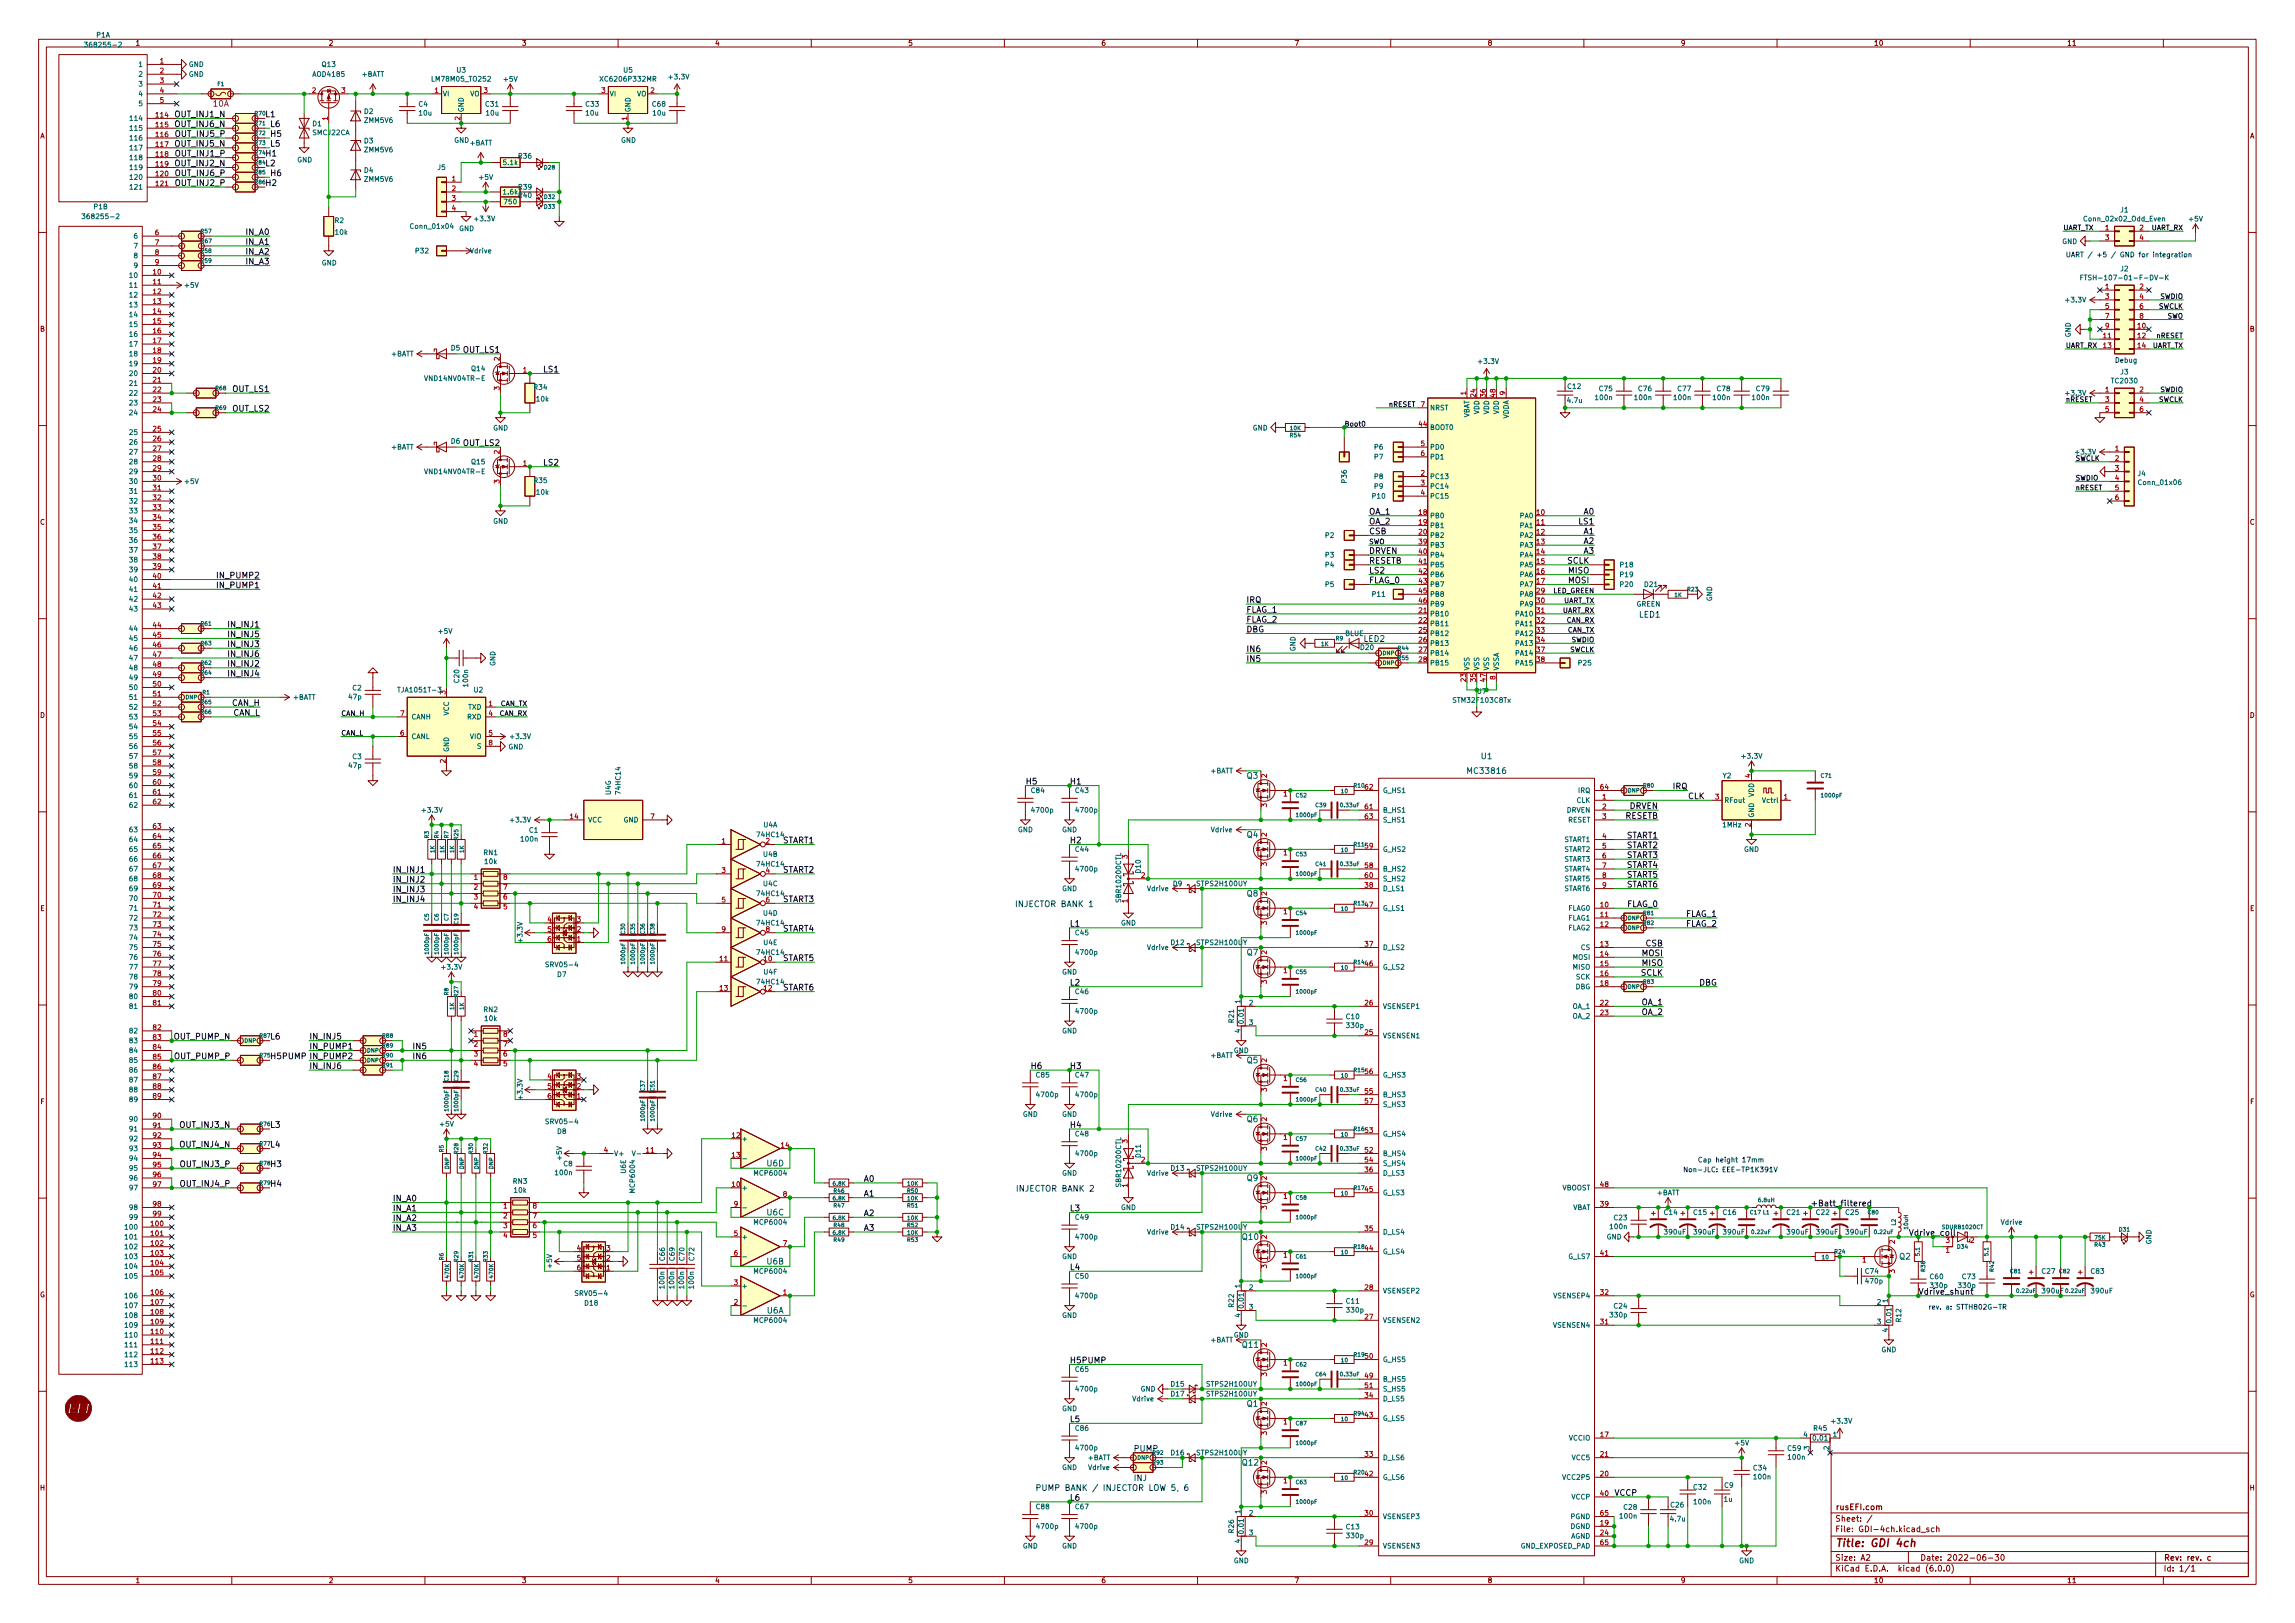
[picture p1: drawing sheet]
<svg xmlns="http://www.w3.org/2000/svg" width="594mm" height="420mm" viewBox="0 0 594 420" stroke-linecap="round" stroke-linejoin="round" font-family="sans-serif">
<defs><g id="words">
<text font-size="2.8" fill="#840000" x="475" y="400.5">Title: GDI 4ch</text>
<text font-size="2.1" fill="#840084" x="55.2" y="27.6">10A</text>
<g font-size="2.1" fill="#0f0f0f">
<text x="45.6" y="32.9">OUT_INJ6_N</text>
<text x="45.6" y="30.3">OUT_INJ1_N</text>
<text x="45.7" y="35.4">OUT_INJ5_P</text>
<text x="68.6" y="30.3">L1</text>
<text x="69.8" y="35.4">H5</text>
<text x="69.8" y="32.9">L6</text>
<text x="45.6" y="38">OUT_INJ5_N</text>
<text x="45.7" y="40.5">OUT_INJ1_P</text>
<text x="69.8" y="38">L5</text>
<text x="45.6" y="43">OUT_INJ2_N</text>
<text x="45.7" y="45.6">OUT_INJ6_P</text>
<text x="68.6" y="43">L2</text>
<text x="69.8" y="45.6">H6</text>
<text x="45.7" y="48.1">OUT_INJ2_P</text>
<text x="63.8" y="65.9">IN_A2</text>
<text x="63.8" y="63.4">IN_A1</text>
<text x="63.8" y="60.8">IN_A0</text>
<text x="63.8" y="68.4">IN_A3</text>
<text x="120" y="91.3">OUT_LS1</text>
<text x="60.3" y="101.5">OUT_LS1</text>
<text x="140.9" y="96.4">LS1</text>
<text x="60.3" y="106.5">OUT_LS2</text>
<text x="120" y="115.4">OUT_LS2</text>
<text x="140.9" y="120.5">LS2</text>
<text x="354.3" y="133.2">OA_1</text>
<text x="354.3" y="135.7">OA_2</text>
<text x="408.9" y="135.7">LS1</text>
<text x="410" y="133.2">A0</text>
<text x="354.3" y="143.4">DRVEN</text>
<text x="354.3" y="138.3">CSB</text>
<text x="410" y="140.8">A2</text>
<text x="410" y="138.3">A1</text>
<text x="410" y="143.4">A3</text>
<text x="56.7" y="149.7">IN_PUMP2</text>
<text x="354.3" y="148.4">LS2</text>
<text x="354.3" y="145.9">RESETB</text>
<text x="405.7" y="145.9">SCLK</text>
<text x="406.1" y="148.4">MISO</text>
<text x="56.7" y="152.3">IN_PUMP1</text>
<text x="354.3" y="151">FLAG_0</text>
<text x="406.1" y="151">MOSI</text>
<text x="322.6" y="161.1">FLAG_2</text>
<text x="322.6" y="158.6">FLAG_1</text>
<text x="322.6" y="156.1">IRQ</text>
<text x="59.5" y="167.5">IN_INJ3</text>
<text x="59.5" y="165">IN_INJ5</text>
<text x="59.5" y="162.4">IN_INJ1</text>
<text x="322.6" y="163.7">DBG</text>
<text x="59.5" y="170">IN_INJ6</text>
<text x="59.5" y="172.6">IN_INJ2</text>
<text x="322.6" y="168.8">IN6</text>
<text x="322.6" y="171.3">IN5</text>
<text x="59.5" y="175.1">IN_INJ4</text>
<text x="60" y="182.7">CAN_H</text>
<text x="60.2" y="185.3">CAN_L</text>
<text x="265.4" y="203.1">H5</text>
<text x="276.9" y="203.1">H1</text>
<text x="421.8" y="209.4">DRVEN</text>
<text x="433.1" y="204.3">IRQ</text>
<text x="437" y="206.9">CLK</text>
<text x="420.7" y="211.9">RESETB</text>
<text x="202.6" y="218.3">START1</text>
<text x="276.9" y="218.3">H2</text>
<text x="421" y="219.6">START2</text>
<text x="421" y="217">START1</text>
<text x="101.6" y="225.9">IN_INJ1</text>
<text x="202.6" y="225.9">START2</text>
<text x="421" y="227.2">START5</text>
<text x="421" y="224.6">START4</text>
<text x="421" y="222.1">START3</text>
<text x="101.6" y="228.5">IN_INJ2</text>
<text x="101.6" y="233.5">IN_INJ4</text>
<text x="101.6" y="231">IN_INJ3</text>
<text x="202.6" y="233.5">START3</text>
<text x="421" y="229.7">START6</text>
<text x="276.9" y="239.9">L1</text>
<text x="421.1" y="234.8">FLAG_0</text>
<text x="436.4" y="237.3">FLAG_1</text>
<text x="436.4" y="239.9">FLAG_2</text>
<text x="202.6" y="241.2">START4</text>
<text x="426" y="245">CSB</text>
<text x="202.6" y="248.8">START5</text>
<text x="425.1" y="247.5">MOSI</text>
<text x="425.1" y="250">MISO</text>
<text x="202.6" y="256.4">START6</text>
<text x="276.9" y="255.1">L2</text>
<text x="424.8" y="252.6">SCLK</text>
<text x="439.8" y="255.1">DBG</text>
<text x="425" y="262.7">OA_2</text>
<text x="425" y="260.2">OA_1</text>
<text x="45.2" y="269.1">OUT_PUMP_N</text>
<text x="69.8" y="269.1">L6</text>
<text x="80" y="269.1">IN_INJ5</text>
<text x="45.3" y="274.2">OUT_PUMP_P</text>
<text x="69.8" y="274.2">H5PUMP IN_PUMP2</text>
<text x="80" y="271.6">IN_PUMP1</text>
<text x="106.7" y="271.6">IN5</text>
<text x="106.7" y="274.2">IN6</text>
<text x="80" y="276.7">IN_INJ6</text>
<text x="266.7" y="276.7">H6</text>
<text x="46.8" y="292">OUT_INJ3_N</text>
<text x="69.8" y="292">L3</text>
<text x="276.9" y="292">H4</text>
<text x="46.8" y="297">OUT_INJ4_N</text>
<text x="69.8" y="297">L4</text>
<text x="47" y="302.1">OUT_INJ3_P</text>
<text x="69.8" y="302.1">H3</text>
<text x="223.5" y="305.9">A0</text>
<text x="47" y="307.2">OUT_INJ4_P</text>
<text x="69.8" y="307.2">H4</text>
<text x="101.6" y="311">IN_A0</text>
<text x="223.5" y="309.7">A1</text>
<text x="101.6" y="313.5">IN_A1</text>
<text x="101.6" y="316.1">IN_A2</text>
<text x="223.5" y="314.8">A2</text>
<text x="276.9" y="313.5">L3</text>
<text x="101.6" y="318.6">IN_A3</text>
<text x="223.5" y="318.6">A3</text>
<text x="276.9" y="328.8">L4</text>
<text x="276.9" y="352.9">H5PUMP</text>
<text x="276.9" y="368.2">L5</text>
<text x="417.8" y="387.2">VCCP</text>
</g>
<g font-size="2.1" fill="#009600">
<text x="68.6" y="40.5">H1</text>
<text x="68.6" y="48.1">H2</text>
<text x="276.9" y="276.7">H3</text>
<text x="468.6" y="312.3">+Batt_filtered</text>
<text x="494" y="319.9">Vdrive_coil</text>
<text x="496.6" y="335.1">Vdrive_shunt</text>
<text x="276.9" y="388.5">L6</text>
</g>
<g font-size="2.1" fill="#0000c2">
<text x="424.2" y="159.9">LED1</text>
<text x="352.9" y="166.1">LED2</text>
<text x="264" y="234.8">INJECTOR BANK 1</text>
<text x="262.9" y="308.5">INJECTOR BANK 2</text>
<text x="293.4" y="375.8">PUMP</text>
<text x="293.4" y="383.4">INJ</text>
<text x="268" y="385.9">PUMP BANK / INJECTOR LOW 5, 6</text>
</g>
<g font-size="2.1" fill="#006464">
<text x="383.5" y="196.5">U1</text>
<text x="322.8" y="201.6">Q3</text>
<text x="380.2" y="200.3">MC33816</text>
<text x="322.8" y="216.8">Q4</text>
<text x="322.8" y="232.1">Q8</text>
<text x="322.8" y="247.3">Q7</text>
<text x="322.8" y="275.3">Q5</text>
<text x="322.8" y="290.5">Q6</text>
<text x="198.5" y="301.9">U6D</text>
<text x="322.8" y="305.7">Q9</text>
<text x="198.5" y="314.6">U6C</text>
<text x="321.7" y="321">Q10</text>
<text x="198.5" y="327.3">U6B</text>
<text x="491.7" y="326.1">Q2</text>
<text x="198.5" y="340">U6A</text>
<text x="321.7" y="348.9">Q11</text>
<text x="322.8" y="364.2">Q1</text>
<text x="321.7" y="379.4">Q12</text>
</g>
<g font-size="2.1" fill="#840000">
<text x="475" y="393.9">Sheet: /</text>
<text x="475" y="390.9">rusEFI.com</text>
<text x="475" y="396.6">File: GDI-4ch.kicad_sch</text>
<text x="475" y="406.8">KiCad E.D.A. kicad (6.0.0)</text>
<text x="475" y="404">Size: A2</text>
<text x="497" y="404">Date: 2022-06-30</text>
<text x="560" y="404">Rev: rev. c</text>
<text x="560" y="406.8">Id: 1/1</text>
</g>
<g font-size="1.8" fill="#006464">
<text x="24.9" y="9.7">P1A</text>
<text x="22.9" y="12.2">368255-2</text>
<text x="36.1" y="17.3">1</text>
<text x="48.8" y="17.3">GND</text>
<text x="83.4" y="17.3">Q13</text>
<text x="36.1" y="19.9">2</text>
<text x="36.1" y="22.4">3</text>
<text x="48.8" y="19.9">GND</text>
<text x="81.2" y="19.9">AOD4185</text>
<text x="93.6" y="19.9">+BATT</text>
<text x="112.2" y="21.1">LM78M05_TO252</text>
<text x="118.2" y="18.8">U3</text>
<text x="130.5" y="21.1">+5V</text>
<text x="155.9" y="21.1">XC6206P332MR</text>
<text x="161.4" y="18.8">U5</text>
<text x="173.3" y="20.5">+3.3V</text>
<text x="36.1" y="24.9">4</text>
<text x="36.1" y="27.5">5</text>
<text x="94.3" y="29.5">D2</text>
<text x="108.4" y="27.6">C4</text>
<text x="108.5" y="29.9">10u</text>
<text x="114.6" y="24.9">VI</text>
<text x="120" y="29.1" transform="rotate(-90 120 29.1)">GND</text>
<text x="121.6" y="24.9">VO</text>
<text x="125.7" y="27.6">C31</text>
<text x="125.9" y="29.9">10u</text>
<text x="151.7" y="27.6">C33</text>
<text x="151.7" y="29.9">10u</text>
<text x="157.7" y="24.9">VI</text>
<text x="163.2" y="29.1" transform="rotate(-90 163.2 29.1)">GND</text>
<text x="164.8" y="24.9">VO</text>
<text x="168.9" y="27.6">C68</text>
<text x="169.1" y="29.9">10u</text>
<text x="34.1" y="31.3">114</text>
<text x="34.1" y="33.8">115</text>
<text x="80.9" y="32.7">D1</text>
<text x="80.9" y="35">SMCJ22CA</text>
<text x="94.4" y="31.8">ZMM5V6</text>
<text x="34.1" y="36.4">116</text>
<text x="34.1" y="38.9">117</text>
<text x="34.1" y="41.4">118</text>
<text x="94.3" y="37.1">D3</text>
<text x="94.4" y="39.4">ZMM5V6</text>
<text x="117.5" y="36.9">GND</text>
<text x="121.6" y="37.6">+BATT</text>
<text x="134.3" y="41">R36</text>
<text x="160.7" y="36.9">GND</text>
<text x="34.1" y="44">119</text>
<text x="34.1" y="46.5">120</text>
<text x="76.9" y="42">GND</text>
<text x="94.3" y="44.7">D4</text>
<text x="94.4" y="47">ZMM5V6</text>
<text x="113.3" y="44">J5</text>
<text x="124.1" y="46.5">+5V</text>
<text x="130.4" y="42.7">5.1k</text>
<text x="34.1" y="49.1">121</text>
<text x="130.4" y="50.3">1.6k</text>
<text x="130.6" y="52.9">750</text>
<text x="134.3" y="49.1">R39</text>
<text x="134.3" y="51.2">R40</text>
<text x="22.3" y="56.7">368255-2</text>
<text x="24.3" y="54.1">P1B</text>
<text x="86.7" y="57.7">R2</text>
<text x="106.5" y="59.2">Conn_01x04</text>
<text x="118.8" y="59.8">GND</text>
<text x="123" y="57.3">+3.3V</text>
<text x="539.8" y="57.3">Conn_02x02_Odd_Even</text>
<text x="548.9" y="55">J1</text>
<text x="566.7" y="57.3">+5V</text>
<text x="34.8" y="61.8">6</text>
<text x="34.8" y="64.3">7</text>
<text x="86.9" y="60.8">10k</text>
<text x="107.6" y="65.6">P32</text>
<text x="121.8" y="65.6">Vdrive</text>
<text x="533.8" y="63.2">GND</text>
<text x="33.8" y="71.9">10</text>
<text x="34.8" y="66.8">8</text>
<text x="34.8" y="69.4">9</text>
<text x="83.3" y="68.7">GND</text>
<text x="548.9" y="70.2">J2</text>
<text x="33.8" y="74.5">11</text>
<text x="33.8" y="77">12</text>
<text x="47.9" y="74.5">+5V</text>
<text x="541.3" y="72.5">FTSH-107-01-F-DV-K</text>
<text x="33.8" y="79.5">13</text>
<text x="33.8" y="82.1">14</text>
<text x="534.9" y="78.3">+3.3V</text>
<text x="33.8" y="84.6">15</text>
<text x="33.8" y="87.2">16</text>
<text x="33.8" y="89.7">17</text>
<text x="536" y="87.4" transform="rotate(-90 536 87.4)">GND</text>
<text x="33.8" y="92.2">18</text>
<text x="33.8" y="94.8">19</text>
<text x="101.3" y="92.2">+BATT</text>
<text x="116.8" y="90.7">D5</text>
<text x="382.9" y="94.2">+3.3V</text>
<text x="33.8" y="97.3">20</text>
<text x="33.8" y="99.9">21</text>
<text x="110.6" y="98.6">VND14NV04TR-E</text>
<text x="122.1" y="96.1">Q14</text>
<text x="138.3" y="100.9">R34</text>
<text x="405.9" y="100.7">C12</text>
<text x="414" y="101.3">C75</text>
<text x="424.2" y="101.3">C76</text>
<text x="434.4" y="101.3">C77</text>
<text x="444.5" y="101.3">C78</text>
<text x="454.7" y="101.3">C79</text>
<text x="546.8" y="99.2">TC2030</text>
<text x="548.9" y="96.9">J3</text>
<text x="33.8" y="102.4">22</text>
<text x="33.8" y="104.9">23</text>
<text x="33.8" y="107.5">24</text>
<text x="138.9" y="103.9">10k</text>
<text x="370.1" y="106.2">NRST</text>
<text x="382.9" y="107.3" transform="rotate(-90 382.9 107.3)">VDD</text>
<text x="385.4" y="107.3" transform="rotate(-90 385.4 107.3)">VDD</text>
<text x="388" y="107.3" transform="rotate(-90 388 107.3)">VDD</text>
<text x="405.8" y="104.3">4.7u</text>
<text x="413.1" y="103.6">100n</text>
<text x="423.3" y="103.6">100n</text>
<text x="433.4" y="103.6">100n</text>
<text x="443.6" y="103.6">100n</text>
<text x="453.7" y="103.6">100n</text>
<text x="534.9" y="102.4">+3.3V</text>
<text x="33.8" y="112.6">25</text>
<text x="127.6" y="111.4">GND</text>
<text x="324.2" y="111.4">GND</text>
<text x="370.1" y="111.3">BOOT0</text>
<text x="380.4" y="108.4" transform="rotate(-90 380.4 108.4)">VBAT</text>
<text x="390.5" y="108.6" transform="rotate(-90 390.5 108.6)">VDDA</text>
<text x="33.8" y="115.1">26</text>
<text x="33.8" y="117.6">27</text>
<text x="101.3" y="116.4">+BATT</text>
<text x="116.8" y="114.8">D6</text>
<text x="355.8" y="118.9">P7</text>
<text x="355.8" y="116.4">P6</text>
<text x="370.1" y="116.4">PD0</text>
<text x="370.1" y="118.9">PD1</text>
<text x="537.4" y="117.6">+3.3V</text>
<text x="33.8" y="120.2">28</text>
<text x="33.8" y="122.7">29</text>
<text x="33.8" y="125.3">30</text>
<text x="47.9" y="125.3">+5V</text>
<text x="110.6" y="122.7">VND14NV04TR-E</text>
<text x="122.1" y="120.2">Q15</text>
<text x="138.3" y="125">R35</text>
<text x="348.6" y="124.9" transform="rotate(-90 348.6 124.9)">P36</text>
<text x="355.8" y="124">P8</text>
<text x="370.1" y="124">PC13</text>
<text x="553.4" y="123.2">J4</text>
<text x="553.9" y="125.5">Conn_01x06</text>
<text x="33.8" y="127.8">31</text>
<text x="33.8" y="130.3">32</text>
<text x="138.9" y="128.1">10k</text>
<text x="355.3" y="129.1">P10</text>
<text x="355.8" y="126.5">P9</text>
<text x="370.1" y="126.5">PC14</text>
<text x="370.1" y="129.1">PC15</text>
<text x="33.8" y="132.9">33</text>
<text x="33.8" y="135.4">34</text>
<text x="33.8" y="138">35</text>
<text x="127.6" y="135.6">GND</text>
<text x="370.1" y="134.2">PB0</text>
<text x="370.1" y="136.7">PB1</text>
<text x="393.6" y="134.2">PA0</text>
<text x="393.6" y="136.7">PA1</text>
<text x="33.8" y="140.5">36</text>
<text x="33.8" y="143">37</text>
<text x="343.1" y="139.2">P2</text>
<text x="370.1" y="139.2">PB2</text>
<text x="370.1" y="141.8">PB3</text>
<text x="393.6" y="139.2">PA2</text>
<text x="393.6" y="141.8">PA3</text>
<text x="33.8" y="145.6">38</text>
<text x="33.8" y="148.1">39</text>
<text x="343.1" y="146.9">P4</text>
<text x="343.1" y="144.3">P3</text>
<text x="370.1" y="144.3">PB4</text>
<text x="370.1" y="146.9">PB5</text>
<text x="370.1" y="149.4">PB6</text>
<text x="393.6" y="144.3">PA4</text>
<text x="393.6" y="146.9">PA5</text>
<text x="393.6" y="149.4">PA6</text>
<text x="419.5" y="149.4">P19</text>
<text x="419.5" y="146.9">P18</text>
<text x="33.8" y="150.7">40</text>
<text x="33.8" y="153.2">41</text>
<text x="33.8" y="155.7">42</text>
<text x="343.1" y="151.9">P5</text>
<text x="355.3" y="154.5">P11</text>
<text x="370.1" y="151.9">PB7</text>
<text x="370.1" y="154.5">PB8</text>
<text x="393.6" y="151.9">PA7</text>
<text x="393.6" y="154.5">PA8</text>
<text x="419.5" y="151.9">P20</text>
<text x="425.8" y="151.9">D21</text>
<text x="443.2" y="155.7" transform="rotate(-90 443.2 155.7)">GND</text>
<text x="33.8" y="158.3">43</text>
<text x="370.1" y="159.6">PB10</text>
<text x="370.1" y="157">PB9</text>
<text x="392.6" y="159.6">PA10</text>
<text x="393.6" y="157">PA9</text>
<text x="423.6" y="157">GREEN</text>
<text x="33.8" y="163.4">44</text>
<text x="33.8" y="165.9">45</text>
<text x="113.6" y="164.1">+5V</text>
<text x="348.2" y="164.6">BLUE</text>
<text x="370.1" y="162.1">PB11</text>
<text x="370.1" y="164.6">PB12</text>
<text x="370.1" y="167.2">PB13</text>
<text x="392.6" y="162.1">PA11</text>
<text x="392.6" y="164.6">PA12</text>
<text x="392.6" y="167.2">PA13</text>
<text x="33.8" y="168.4">46</text>
<text x="33.8" y="171">47</text>
<text x="33.8" y="173.5">48</text>
<text x="128.2" y="172.4" transform="rotate(-90 128.2 172.4)">GND</text>
<text x="335.3" y="168.6" transform="rotate(-90 335.3 168.6)">GND</text>
<text x="352.2" y="168.2">D20</text>
<text x="370.1" y="169.7">PB14</text>
<text x="370.1" y="172.3">PB15</text>
<text x="380.4" y="173.7" transform="rotate(-90 380.4 173.7)">VSS</text>
<text x="382.9" y="173.7" transform="rotate(-90 382.9 173.7)">VSS</text>
<text x="385.4" y="173.7" transform="rotate(-90 385.4 173.7)">VSS</text>
<text x="388" y="173.7" transform="rotate(-90 388 173.7)">VSSA</text>
<text x="392.6" y="169.7">PA14</text>
<text x="392.6" y="172.3">PA15</text>
<text x="408.6" y="172.3">P25</text>
<text x="33.8" y="176.1">49</text>
<text x="33.8" y="178.6">50</text>
<text x="91.3" y="178.7">C2</text>
<text x="103.6" y="179.2">TJA1051T-3</text>
<text x="118.9" y="176.7" transform="rotate(-90 118.9 176.7)">C20</text>
<text x="121.2" y="177.6" transform="rotate(-90 121.2 177.6)">100n</text>
<text x="122.7" y="179.2">U2</text>
<text x="33.8" y="181.1">51</text>
<text x="33.8" y="183.7">52</text>
<text x="75.9" y="181.1">+BATT</text>
<text x="90.3" y="181">47p</text>
<text x="116.2" y="185.3" transform="rotate(-90 116.2 185.3)">VCC</text>
<text x="121.2" y="183.7">TXD</text>
<text x="376.5" y="181.9">STM32F103C8Tx</text>
<text x="33.8" y="186.2">53</text>
<text x="33.8" y="188.8">54</text>
<text x="33.8" y="191.3">55</text>
<text x="106.4" y="191.3">CANL</text>
<text x="106.4" y="186.2">CANH</text>
<text x="121" y="186.2">RXD</text>
<text x="121.7" y="191.3">VIO</text>
<text x="132.3" y="191.3">+3.3V</text>
<text x="33.8" y="193.8">56</text>
<text x="33.8" y="196.4">57</text>
<text x="91.3" y="196.5">C3</text>
<text x="116.2" y="194.7" transform="rotate(-90 116.2 194.7)">GND</text>
<text x="123.5" y="193.8">S</text>
<text x="131.6" y="194">GND</text>
<text x="451.1" y="196.4">+3.3V</text>
<text x="33.8" y="198.9">58</text>
<text x="33.8" y="201.5">59</text>
<text x="90.3" y="198.8">47p</text>
<text x="313.4" y="200.2">+BATT</text>
<text x="446" y="201.5">Y2</text>
<text x="33.8" y="204">60</text>
<text x="33.8" y="206.5">61</text>
<text x="33.8" y="209.1">62</text>
<text x="158.1" y="205.7" transform="rotate(-90 158.1 205.7)">U4G</text>
<text x="160.7" y="205.4" transform="rotate(-90 160.7 205.4)">74HC14</text>
<text x="267" y="205.3">C84</text>
<text x="278.4" y="205.3">C43</text>
<text x="357.9" y="205.3">G_HS1</text>
<text x="408.1" y="207.8">CLK</text>
<text x="408.6" y="205.3">IRQ</text>
<text x="446.3" y="207.8">RFout</text>
<text x="454" y="206.3" transform="rotate(-90 454 206.3)">VDD</text>
<text x="456.6" y="207.8">Vctrl</text>
<text x="33.8" y="215.4">63</text>
<text x="109.4" y="210.4">+3.3V</text>
<text x="132.3" y="212.9">+3.3V</text>
<text x="137" y="215.6">C1</text>
<text x="152.1" y="212.9">VCC</text>
<text x="161.4" y="212.9">GND</text>
<text x="197.6" y="214.2">U4A</text>
<text x="263.5" y="215.4">GND</text>
<text x="267.3" y="210.4">4700p</text>
<text x="274.9" y="215.4">GND</text>
<text x="278.7" y="210.4">4700p</text>
<text x="313.5" y="215.4">Vdrive</text>
<text x="357.9" y="210.4">B_HS1</text>
<text x="357.9" y="212.9">S_HS1</text>
<text x="405.5" y="210.4">DRVEN</text>
<text x="405.8" y="212.9">RESET</text>
<text x="446" y="214.2">1MHz</text>
<text x="454" y="211.8" transform="rotate(-90 454 211.8)">GND</text>
<text x="33.8" y="218">64</text>
<text x="33.8" y="220.5">65</text>
<text x="125.2" y="221.4">RN1</text>
<text x="135" y="217.9">100n</text>
<text x="196.1" y="216.7">74HC14</text>
<text x="197.6" y="221.8">U4B</text>
<text x="278.4" y="220.5">C44</text>
<text x="357.9" y="220.5">G_HS2</text>
<text x="404.9" y="218">START1</text>
<text x="404.9" y="220.5">START2</text>
<text x="451.4" y="220.5">GND</text>
<text x="33.8" y="223.1">66</text>
<text x="33.8" y="225.6">67</text>
<text x="125.5" y="223.7">10k</text>
<text x="196.1" y="224.3">74HC14</text>
<text x="278.7" y="225.6">4700p</text>
<text x="295.3" y="225.9" transform="rotate(-90 295.3 225.9)">D10</text>
<text x="357.9" y="225.6">B_HS2</text>
<text x="404.9" y="223.1">START3</text>
<text x="404.9" y="225.6">START4</text>
<text x="33.8" y="228.1">68</text>
<text x="33.8" y="230.7">69</text>
<text x="33.8" y="233.2">70</text>
<text x="196.1" y="231.9">74HC14</text>
<text x="197.6" y="229.4">U4C</text>
<text x="274.9" y="230.7">GND</text>
<text x="290.2" y="233.3" transform="rotate(-90 290.2 233.3)">SBR10200CTL</text>
<text x="297" y="230.7">Vdrive</text>
<text x="310.1" y="229.4">STPS2H100UY</text>
<text x="357.9" y="230.7">D_LS1</text>
<text x="357.9" y="228.1">S_HS2</text>
<text x="404.9" y="228.1">START5</text>
<text x="404.9" y="230.7">START6</text>
<text x="33.8" y="235.8">71</text>
<text x="33.8" y="238.3">72</text>
<text x="196.1" y="239.6">74HC14</text>
<text x="197.6" y="237">U4D</text>
<text x="290.1" y="239.6">GND</text>
<text x="357.9" y="235.8">G_LS1</text>
<text x="405.9" y="235.8">FLAG0</text>
<text x="405.9" y="238.3">FLAG1</text>
<text x="33.8" y="240.8">73</text>
<text x="33.8" y="243.4">74</text>
<text x="33.8" y="245.9">75</text>
<text x="135.3" y="243.8" transform="rotate(-90 135.3 243.8)">+3.3V</text>
<text x="197.7" y="244.6">U4E</text>
<text x="278.4" y="242.1">C45</text>
<text x="297" y="245.9">Vdrive</text>
<text x="303.2" y="244.6">D12</text>
<text x="310.1" y="244.6">STPS2H100UY</text>
<text x="357.9" y="245.9">D_LS2</text>
<text x="405.9" y="240.8">FLAG2</text>
<text x="409.3" y="245.9">CS</text>
<text x="33.8" y="248.5">76</text>
<text x="33.8" y="251">77</text>
<text x="114.5" y="251">+3.3V</text>
<text x="141.8" y="250.4">SRV05-4</text>
<text x="196.1" y="247.2">74HC14</text>
<text x="278.7" y="247.2">4700p</text>
<text x="353.3" y="250.1">46</text>
<text x="357.9" y="251">G_LS2</text>
<text x="407.2" y="248.5">MOSI</text>
<text x="407.2" y="251">MISO</text>
<text x="33.8" y="253.5">78</text>
<text x="33.8" y="256.1">79</text>
<text x="144.3" y="252.9">D7</text>
<text x="196.1" y="254.8">74HC14</text>
<text x="197.7" y="252.3">U4F</text>
<text x="274.9" y="252.3">GND</text>
<text x="278.4" y="257.3">C46</text>
<text x="407.8" y="256.1">DBG</text>
<text x="408" y="253.5">SCK</text>
<text x="33.8" y="258.6">80</text>
<text x="33.8" y="261.2">81</text>
<text x="125.2" y="262">RN2</text>
<text x="278.7" y="262.4">4700p</text>
<text x="321.1" y="259.7" transform="rotate(-90 321.1 259.7)">1</text>
<text x="323.4" y="260.3">2</text>
<text x="348.5" y="263.8">C10</text>
<text x="357.9" y="261.2">VSENSEP1</text>
<text x="407.1" y="261.2">OA_1</text>
<text x="407.1" y="263.7">OA_2</text>
<text x="33.8" y="267.5">82</text>
<text x="125.5" y="264.3">10k</text>
<text x="274.9" y="267.5">GND</text>
<text x="319.4" y="264.7" transform="rotate(-90 319.4 264.7)">R21</text>
<text x="321.1" y="267.4" transform="rotate(-90 321.1 267.4)">4</text>
<text x="321.9" y="264.8" transform="rotate(-90 321.9 264.8)">0.01</text>
<text x="323.4" y="265.3">3</text>
<text x="348.7" y="266.1">330p</text>
<text x="357.9" y="268.8">VSENSEN1</text>
<text x="33.8" y="270">83</text>
<text x="33.8" y="272.6">84</text>
<text x="33.8" y="275.1">85</text>
<text x="313.4" y="273.9">+BATT</text>
<text x="33.8" y="277.7">86</text>
<text x="33.8" y="280.2">87</text>
<text x="268.3" y="278.9">C85</text>
<text x="278.4" y="278.9">C47</text>
<text x="357.9" y="278.9">G_HS3</text>
<text x="33.8" y="282.7">88</text>
<text x="33.8" y="285.3">89</text>
<text x="135.3" y="284.4" transform="rotate(-90 135.3 284.4)">+3.3V</text>
<text x="268.5" y="284">4700p</text>
<text x="278.7" y="284">4700p</text>
<text x="357.9" y="284">B_HS3</text>
<text x="357.9" y="286.6">S_HS3</text>
<text x="33.8" y="290.4">90</text>
<text x="33.8" y="292.9">91</text>
<text x="114" y="291.6">+5V</text>
<text x="141.8" y="291">SRV05-4</text>
<text x="144.3" y="293.5">D8</text>
<text x="264.7" y="289.1">GND</text>
<text x="274.9" y="289.1">GND</text>
<text x="313.5" y="289.1">Vdrive</text>
<text x="33.8" y="295.4">92</text>
<text x="33.8" y="298">93</text>
<text x="158.9" y="299.3">V+</text>
<text x="191.9" y="295.4">+</text>
<text x="278.4" y="294.2">C48</text>
<text x="278.7" y="299.3">4700p</text>
<text x="295.3" y="299.6" transform="rotate(-90 295.3 299.6)">D11</text>
<text x="357.9" y="299.3">B_HS4</text>
<text x="357.9" y="294.2">G_HS4</text>
<text x="33.8" y="300.5">94</text>
<text x="33.8" y="303.1">95</text>
<text x="33.8" y="305.6">96</text>
<text x="143.9" y="304.2">100n</text>
<text x="145.4" y="300.2" transform="rotate(-90 145.4 300.2)">+5V</text>
<text x="145.9" y="301.9">C8</text>
<text x="162" y="303.7" transform="rotate(-90 162 303.7)">U6E</text>
<text x="195.5" y="304.3">MCP6004</text>
<text x="274.9" y="304.3">GND</text>
<text x="297" y="304.3">Vdrive</text>
<text x="310.1" y="303.1">STPS2H100UY</text>
<text x="357.9" y="304.3">D_LS3</text>
<text x="357.9" y="301.8">S_HS4</text>
<text x="33.8" y="308.1">97</text>
<text x="132.9" y="306.4">RN3</text>
<text x="133.1" y="308.8">10k</text>
<text x="164.3" y="308.5" transform="rotate(-90 164.3 308.5)">MCP6004</text>
<text x="191.9" y="308.1">+</text>
<text x="290.2" y="306.9" transform="rotate(-90 290.2 306.9)">SBR10200CTL</text>
<text x="357.9" y="309.4">G_LS3</text>
<text x="404.3" y="308.1">VBOOST</text>
<text x="428.9" y="309.4">+BATT</text>
<text x="33.8" y="313.2">98</text>
<text x="33.8" y="315.8">99</text>
<text x="195.5" y="317">MCP6004</text>
<text x="278.4" y="315.8">C49</text>
<text x="290.1" y="313.2">GND</text>
<text x="406.9" y="313.2">VBAT</text>
<text x="417.8" y="315.9">C23</text>
<text x="430.8" y="314.5">C14</text>
<text x="438.5" y="314.5">C15</text>
<text x="446.1" y="314.5">C16</text>
<text x="462.6" y="314.5">C21</text>
<text x="470.2" y="314.5">C22</text>
<text x="477.8" y="314.5">C25</text>
<text x="518" y="317">Vdrive</text>
<text x="32.9" y="318.3">100</text>
<text x="32.9" y="320.8">101</text>
<text x="32.9" y="323.4">102</text>
<text x="191.9" y="320.8">+</text>
<text x="278.7" y="320.8">4700p</text>
<text x="297" y="319.6">Vdrive</text>
<text x="303.2" y="318.3">D14</text>
<text x="310.1" y="318.3">STPS2H100UY</text>
<text x="357.9" y="319.6">D_LS4</text>
<text x="415.9" y="320.8">GND</text>
<text x="416.9" y="318.2">100n</text>
<text x="431" y="319.6">390uF</text>
<text x="438.6" y="319.6">390uF</text>
<text x="446.2" y="319.6">390uF</text>
<text x="462.7" y="319.6">390uF</text>
<text x="470.4" y="319.6">390uF</text>
<text x="478" y="319.6">390uF</text>
<text x="556.9" y="322.2" transform="rotate(-90 556.9 322.2)">GND</text>
<text x="32.9" y="325.9">103</text>
<text x="32.9" y="328.5">104</text>
<text x="142.9" y="328.2" transform="rotate(-90 142.9 328.2)">+5V</text>
<text x="172.1" y="326.3" transform="rotate(-90 172.1 326.3)">C66</text>
<text x="177.2" y="326.3" transform="rotate(-90 177.2 326.3)">C70</text>
<text x="179.7" y="326.3" transform="rotate(-90 179.7 326.3)">C72</text>
<text x="195.5" y="329.7">MCP6004</text>
<text x="274.9" y="325.9">GND</text>
<text x="357.9" y="324.7">G_LS4</text>
<text x="406.1" y="325.9">G_LS7</text>
<text x="482.9" y="329.7">C74</text>
<text x="528.6" y="329.7">C27</text>
<text x="541.3" y="329.7">C83</text>
<text x="32.9" y="331">105</text>
<text x="149.4" y="335.4">SRV05-4</text>
<text x="172" y="333.4" transform="rotate(-90 172 333.4)">100n</text>
<text x="174.5" y="333.4" transform="rotate(-90 174.5 333.4)">100n</text>
<text x="177.1" y="333.4" transform="rotate(-90 177.1 333.4)">100n</text>
<text x="179.6" y="333.4" transform="rotate(-90 179.6 333.4)">100n</text>
<text x="191.9" y="333.5">+</text>
<text x="278.4" y="331">C50</text>
<text x="321.1" y="333.4" transform="rotate(-90 321.1 333.4)">1</text>
<text x="323.4" y="333.9">2</text>
<text x="357.9" y="334.8">VSENSEP2</text>
<text x="483.1" y="332.3">470p</text>
<text x="499.7" y="331.1">C60</text>
<text x="508" y="331.1">C73</text>
<text x="528.8" y="334.8">390uF</text>
<text x="541.5" y="334.8">390uF</text>
<text x="32.9" y="336.1">106</text>
<text x="32.9" y="338.6">107</text>
<text x="32.9" y="341.2">108</text>
<text x="151.4" y="338">D18</text>
<text x="274.9" y="341.2">GND</text>
<text x="278.7" y="336.1">4700p</text>
<text x="319.4" y="338.3" transform="rotate(-90 319.4 338.3)">R22</text>
<text x="321.1" y="341" transform="rotate(-90 321.1 341)">4</text>
<text x="321.9" y="338.4" transform="rotate(-90 321.9 338.4)">0.01</text>
<text x="323.4" y="339">3</text>
<text x="348.5" y="337.5">C11</text>
<text x="348.7" y="339.8">330p</text>
<text x="402.4" y="336.1">VSENSEP4</text>
<text x="416.9" y="341">330p</text>
<text x="417.8" y="338.7">C24</text>
<text x="485.9" y="337.7">2</text>
<text x="488.7" y="337.2" transform="rotate(-90 488.7 337.2)">1</text>
<text x="32.9" y="343.7">109</text>
<text x="32.9" y="346.2">110</text>
<text x="195.5" y="342.4">MCP6004</text>
<text x="313.4" y="347.5">+BATT</text>
<text x="357.9" y="342.4">VSENSEN2</text>
<text x="402.3" y="343.7">VSENSEN4</text>
<text x="485.9" y="342.8">3</text>
<text x="488.7" y="344.8" transform="rotate(-90 488.7 344.8)">4</text>
<text x="489.6" y="342.3" transform="rotate(-90 489.6 342.3)">0.01</text>
<text x="492.1" y="342.2" transform="rotate(-90 492.1 342.2)">R12</text>
<text x="32.9" y="348.8">111</text>
<text x="32.9" y="351.3">112</text>
<text x="32.9" y="353.9">113</text>
<text x="357.9" y="352.6">G_HS5</text>
<text x="487" y="350.1">GND</text>
<text x="278.4" y="355.1">C65</text>
<text x="303.2" y="358.9">D15</text>
<text x="312.6" y="358.9">STPS2H100UY</text>
<text x="357.9" y="357.7">B_HS5</text>
<text x="274.9" y="365.3">GND</text>
<text x="278.7" y="360.2">4700p</text>
<text x="293.2" y="362.8">Vdrive</text>
<text x="295.2" y="360.2">GND</text>
<text x="303.2" y="361.5">D17</text>
<text x="312.6" y="361.5">STPS2H100UY</text>
<text x="357.9" y="362.8">D_LS5</text>
<text x="357.9" y="360.2">S_HS5</text>
<text x="278.4" y="370.4">C86</text>
<text x="353.3" y="366.9">43</text>
<text x="357.9" y="367.8">G_LS5</text>
<text x="469.5" y="370.4">R45</text>
<text x="474.3" y="368.5">+3.3V</text>
<text x="278.7" y="375.5">4700p</text>
<text x="281.6" y="378">+BATT</text>
<text x="303.2" y="376.7">D16</text>
<text x="310.1" y="376.7">STPS2H100UY</text>
<text x="357.9" y="378">D_LS6</text>
<text x="406.1" y="372.9">VCCIO</text>
<text x="407" y="378">VCC5</text>
<text x="449.3" y="374.2">+5V</text>
<text x="462.8" y="375.6">C59</text>
<text x="463" y="377.9">100n</text>
<text x="466.9" y="372">4</text>
<text x="468.4" y="375.3" transform="rotate(-90 468.4 375.3)">3</text>
<text x="469.4" y="372.9">0.01</text>
<text x="473.5" y="375.3" transform="rotate(-90 473.5 375.3)">2</text>
<text x="474.5" y="372">1</text>
<text x="274.9" y="380.5">GND</text>
<text x="281.8" y="380.5">Vdrive</text>
<text x="357.9" y="383.1">G_LS6</text>
<text x="404.9" y="383.1">VCC2P5</text>
<text x="453.9" y="380.7">C34</text>
<text x="454.1" y="383">100n</text>
<text x="406.8" y="388.2">VCCP</text>
<text x="438.5" y="385.6">C32</text>
<text x="438.6" y="389.4">100n</text>
<text x="446.3" y="388.8">1u</text>
<text x="446.4" y="385.1">C9</text>
<text x="268.3" y="390.7">C88</text>
<text x="268.5" y="395.8">4700p</text>
<text x="278.4" y="390.7">C67</text>
<text x="278.7" y="395.8">4700p</text>
<text x="321.1" y="391.8" transform="rotate(-90 321.1 391.8)">1</text>
<text x="323.4" y="392.3">2</text>
<text x="348.5" y="395.9">C13</text>
<text x="357.9" y="393.2">VSENSEP3</text>
<text x="406.5" y="395.8">DGND</text>
<text x="406.6" y="393.2">PGND</text>
<text x="419.4" y="393.1">100n</text>
<text x="420.4" y="390.8">C28</text>
<text x="432.5" y="393.8">4.7u</text>
<text x="432.5" y="390.2">C26</text>
<text x="264.7" y="400.9">GND</text>
<text x="274.9" y="400.9">GND</text>
<text x="319.4" y="396.8" transform="rotate(-90 319.4 396.8)">R26</text>
<text x="321.1" y="399.4" transform="rotate(-90 321.1 399.4)">4</text>
<text x="321.9" y="396.9" transform="rotate(-90 321.9 396.9)">0.01</text>
<text x="323.4" y="397.4">3</text>
<text x="348.7" y="398.2">330p</text>
<text x="357.9" y="400.9">VSENSEN3</text>
<text x="393.6" y="400.9">GND_EXPOSED_PAD</text>
<text x="406.5" y="398.3">AGND</text>
<text x="319.3" y="404.7">GND</text>
<text x="450.2" y="404.7">GND</text>
</g>
<g font-size="1.8" fill="#840000">
<text x="35" y="11.8">1</text>
<text x="85" y="11.8">2</text>
<text x="135" y="11.8">3</text>
<text x="185" y="11.8">4</text>
<text x="235" y="11.8">5</text>
<text x="285" y="11.8">6</text>
<text x="335" y="11.8">7</text>
<text x="385" y="11.8">8</text>
<text x="435" y="11.8">9</text>
<text x="485" y="11.8">10</text>
<text x="535" y="11.8">11</text>
<text x="10.3" y="35.8">A</text>
<text x="582.4" y="35.8">A</text>
<text x="10.3" y="85.8">B</text>
<text x="582.4" y="85.8">B</text>
<text x="10.3" y="135.8">C</text>
<text x="582.4" y="135.8">C</text>
<text x="10.3" y="185.8">D</text>
<text x="582.4" y="185.8">D</text>
<text x="303.7" y="229.4">D9</text>
<text x="10.4" y="235.8">E</text>
<text x="582.4" y="235.8">E</text>
<text x="319.3" y="272.6">GND</text>
<text x="10.4" y="285.8">F</text>
<text x="582.5" y="285.8">F</text>
<text x="303.2" y="303.1">D13</text>
<text x="174.6" y="326.3" transform="rotate(-90 174.6 326.3)">C69</text>
<text x="10.3" y="335.8">G</text>
<text x="582.3" y="335.8">G</text>
<text x="319.3" y="346.2">GND</text>
<text x="10.3" y="385.8">H</text>
<text x="582.4" y="385.8">H</text>
<text x="35" y="409.8">1</text>
<text x="85" y="409.8">2</text>
<text x="135" y="409.8">3</text>
<text x="185" y="409.8">4</text>
<text x="235" y="409.8">5</text>
<text x="285" y="409.8">6</text>
<text x="335" y="409.8">7</text>
<text x="385" y="409.8">8</text>
<text x="435" y="409.8">9</text>
<text x="485" y="409.8">10</text>
<text x="535" y="409.8">11</text>
</g>
<g font-size="1.8" fill="#a90000">
<text x="41.4" y="16.4">1</text>
<text x="41.4" y="19">2</text>
<text x="41.4" y="21.5">3</text>
<text x="41.4" y="24">4</text>
<text x="41.4" y="26.6">5</text>
<text x="80.8" y="24">2</text>
<text x="88.4" y="24">3</text>
<text x="112.5" y="24">1</text>
<text x="125.2" y="24">3</text>
<text x="155.7" y="24">3</text>
<text x="168.4" y="24">2</text>
<text x="40.4" y="30.4">114</text>
<text x="40.4" y="32.9">115</text>
<text x="40.4" y="35.5">116</text>
<text x="84.8" y="31.1" transform="rotate(-90 84.8 31.1)">1</text>
<text x="119.1" y="31.1" transform="rotate(-90 119.1 31.1)">2</text>
<text x="162.3" y="31.1" transform="rotate(-90 162.3 31.1)">1</text>
<text x="40.4" y="38">117</text>
<text x="40.4" y="40.6">118</text>
<text x="40.4" y="43.1">119</text>
<text x="40.4" y="45.6">120</text>
<text x="117" y="46.9">1</text>
<text x="40.4" y="48.2">121</text>
<text x="117" y="49.4">2</text>
<text x="117" y="52">3</text>
<text x="117" y="54.5">4</text>
<text x="545" y="59.6">1</text>
<text x="553.9" y="59.6">2</text>
<text x="40.1" y="60.9">6</text>
<text x="40.1" y="63.4">7</text>
<text x="40.1" y="66">8</text>
<text x="545" y="62.1">3</text>
<text x="553.9" y="62.1">4</text>
<text x="39.7" y="71">10</text>
<text x="40.1" y="68.5">9</text>
<text x="39.7" y="73.6">11</text>
<text x="39.7" y="76.1">12</text>
<text x="545" y="74.8">1</text>
<text x="545" y="77.4">3</text>
<text x="553.9" y="74.8">2</text>
<text x="553.9" y="77.4">4</text>
<text x="39.7" y="78.7">13</text>
<text x="39.7" y="81.2">14</text>
<text x="39.7" y="83.7">15</text>
<text x="545" y="79.9">5</text>
<text x="545" y="82.5">7</text>
<text x="553.9" y="79.9">6</text>
<text x="553.9" y="82.5">8</text>
<text x="39.7" y="86.3">16</text>
<text x="39.7" y="88.8">17</text>
<text x="544.5" y="87.5">11</text>
<text x="545" y="85">9</text>
<text x="553.4" y="85">10</text>
<text x="553.4" y="87.5">12</text>
<text x="39.7" y="91.4">18</text>
<text x="39.7" y="93.9">19</text>
<text x="129.3" y="93.4" transform="rotate(-90 129.3 93.4)">2</text>
<text x="544.5" y="90.1">13</text>
<text x="553.4" y="90.1">14</text>
<text x="39.7" y="96.4">20</text>
<text x="39.7" y="99">21</text>
<text x="39.7" y="101.5">22</text>
<text x="129.3" y="101" transform="rotate(-90 129.3 101)">3</text>
<text x="135.4" y="96.4">1</text>
<text x="545" y="101.5">1</text>
<text x="553.9" y="101.5">2</text>
<text x="39.7" y="104.1">23</text>
<text x="39.7" y="106.6">24</text>
<text x="367.8" y="105.3">7</text>
<text x="379.5" y="102.3" transform="rotate(-90 379.5 102.3)">1</text>
<text x="382" y="102.8" transform="rotate(-90 382 102.8)">24</text>
<text x="384.6" y="102.8" transform="rotate(-90 384.6 102.8)">36</text>
<text x="387.1" y="102.8" transform="rotate(-90 387.1 102.8)">48</text>
<text x="389.6" y="102.3" transform="rotate(-90 389.6 102.3)">9</text>
<text x="545" y="104.1">3</text>
<text x="545" y="106.6">5</text>
<text x="553.9" y="104.1">4</text>
<text x="553.9" y="106.6">6</text>
<text x="39.7" y="111.7">25</text>
<text x="367.3" y="110.4">44</text>
<text x="39.7" y="114.2">26</text>
<text x="39.7" y="116.8">27</text>
<text x="39.7" y="119.3">28</text>
<text x="129.3" y="117.5" transform="rotate(-90 129.3 117.5)">2</text>
<text x="367.8" y="115.5">5</text>
<text x="367.8" y="118">6</text>
<text x="547.5" y="116.8">1</text>
<text x="547.5" y="119.3">2</text>
<text x="39.7" y="121.8">29</text>
<text x="39.7" y="124.4">30</text>
<text x="129.3" y="125.1" transform="rotate(-90 129.3 125.1)">3</text>
<text x="135.4" y="120.6">1</text>
<text x="367.8" y="123.1">2</text>
<text x="367.8" y="125.6">3</text>
<text x="547.5" y="121.8">3</text>
<text x="547.5" y="124.4">4</text>
<text x="39.7" y="126.9">31</text>
<text x="39.7" y="129.5">32</text>
<text x="39.7" y="132">33</text>
<text x="367.8" y="128.2">4</text>
<text x="547.5" y="126.9">5</text>
<text x="547.5" y="129.5">6</text>
<text x="39.7" y="134.5">34</text>
<text x="39.7" y="137.1">35</text>
<text x="367.3" y="133.3">18</text>
<text x="367.3" y="135.8">19</text>
<text x="397.8" y="133.3">10</text>
<text x="397.8" y="135.8">11</text>
<text x="39.7" y="139.6">36</text>
<text x="39.7" y="142.2">37</text>
<text x="367.3" y="138.3">20</text>
<text x="367.3" y="140.9">39</text>
<text x="367.3" y="143.4">40</text>
<text x="397.8" y="138.3">12</text>
<text x="397.8" y="140.9">13</text>
<text x="397.8" y="143.4">14</text>
<text x="39.7" y="144.7">38</text>
<text x="39.7" y="147.2">39</text>
<text x="39.7" y="149.8">40</text>
<text x="367.3" y="146">41</text>
<text x="367.3" y="148.5">42</text>
<text x="397.8" y="146">15</text>
<text x="397.8" y="148.5">16</text>
<text x="39.7" y="152.3">41</text>
<text x="39.7" y="154.9">42</text>
<text x="367.3" y="151">43</text>
<text x="367.3" y="153.6">45</text>
<text x="397.8" y="151">17</text>
<text x="397.8" y="153.6">29</text>
<text x="39.7" y="157.4">43</text>
<text x="367.3" y="158.7">21</text>
<text x="367.3" y="161.2">22</text>
<text x="367.3" y="156.1">46</text>
<text x="397.8" y="156.1">30</text>
<text x="397.8" y="158.7">31</text>
<text x="397.8" y="161.2">32</text>
<text x="39.7" y="162.5">44</text>
<text x="39.7" y="165">45</text>
<text x="39.7" y="167.6">46</text>
<text x="367.3" y="163.7">25</text>
<text x="367.3" y="166.3">26</text>
<text x="397.8" y="163.7">33</text>
<text x="397.8" y="166.3">34</text>
<text x="39.7" y="170.1">47</text>
<text x="39.7" y="172.6">48</text>
<text x="367.3" y="168.8">27</text>
<text x="367.3" y="171.4">28</text>
<text x="397.8" y="168.8">37</text>
<text x="397.8" y="171.4">38</text>
<text x="39.7" y="175.2">49</text>
<text x="39.7" y="177.7">50</text>
<text x="115.3" y="179.7" transform="rotate(-90 115.3 179.7)">3</text>
<text x="379.5" y="176.4" transform="rotate(-90 379.5 176.4)">23</text>
<text x="382" y="176.4" transform="rotate(-90 382 176.4)">35</text>
<text x="384.6" y="176.4" transform="rotate(-90 384.6 176.4)">47</text>
<text x="387.1" y="175.9" transform="rotate(-90 387.1 175.9)">8</text>
<text x="39.7" y="180.3">51</text>
<text x="39.7" y="182.8">52</text>
<text x="39.7" y="185.3">53</text>
<text x="103.6" y="185.3">7</text>
<text x="126.5" y="182.8">1</text>
<text x="126.5" y="185.3">4</text>
<text x="39.7" y="187.9">54</text>
<text x="39.7" y="190.4">55</text>
<text x="103.6" y="190.4">6</text>
<text x="126.5" y="190.4">5</text>
<text x="39.7" y="193">56</text>
<text x="39.7" y="195.5">57</text>
<text x="115.3" y="197.5" transform="rotate(-90 115.3 197.5)">2</text>
<text x="126.5" y="193">8</text>
<text x="39.7" y="198">58</text>
<text x="39.7" y="200.6">59</text>
<text x="39.7" y="203.1">60</text>
<text x="327.9" y="201.3" transform="rotate(-90 327.9 201.3)">2</text>
<text x="453.1" y="201.3" transform="rotate(-90 453.1 201.3)">4</text>
<text x="39.7" y="205.7">61</text>
<text x="39.7" y="208.2">62</text>
<text x="327.9" y="208.9" transform="rotate(-90 327.9 208.9)">3</text>
<text x="332.2" y="206.2">1</text>
<text x="353.3" y="209.5">61</text>
<text x="353.3" y="204.4">62</text>
<text x="414.3" y="204.4">64</text>
<text x="414.8" y="206.9">1</text>
<text x="414.8" y="209.5">2</text>
<text x="444" y="206.9">3</text>
<text x="461.8" y="206.9">1</text>
<text x="39.7" y="214.5">63</text>
<text x="147.6" y="212">14</text>
<text x="168.4" y="212">7</text>
<text x="353.3" y="212">63</text>
<text x="414.8" y="212">3</text>
<text x="453.1" y="214" transform="rotate(-90 453.1 214)">2</text>
<text x="39.7" y="217.1">64</text>
<text x="39.7" y="219.6">65</text>
<text x="186.8" y="218.4">1</text>
<text x="198.3" y="218.4">2</text>
<text x="327.9" y="216.6" transform="rotate(-90 327.9 216.6)">2</text>
<text x="332.2" y="221.4">1</text>
<text x="353.3" y="219.6">59</text>
<text x="414.8" y="217.1">4</text>
<text x="414.8" y="219.6">5</text>
<text x="39.7" y="222.2">66</text>
<text x="39.7" y="224.7">67</text>
<text x="39.7" y="227.2">68</text>
<text x="122.7" y="227.8">1</text>
<text x="130.3" y="227.8">8</text>
<text x="186.8" y="226">3</text>
<text x="198.3" y="226">4</text>
<text x="291.8" y="222.3" transform="rotate(-90 291.8 222.3)">3</text>
<text x="295.4" y="227.2">2</text>
<text x="327.9" y="224.2" transform="rotate(-90 327.9 224.2)">3</text>
<text x="353.3" y="224.7">58</text>
<text x="353.3" y="227.2">60</text>
<text x="414.8" y="222.2">6</text>
<text x="414.8" y="224.7">7</text>
<text x="414.8" y="227.2">8</text>
<text x="39.7" y="229.8">69</text>
<text x="39.7" y="232.3">70</text>
<text x="122.7" y="230.3">2</text>
<text x="122.7" y="232.8">3</text>
<text x="130.3" y="232.8">6</text>
<text x="130.3" y="230.3">7</text>
<text x="186.8" y="233.6">5</text>
<text x="198.3" y="233.6">6</text>
<text x="291.8" y="233.7" transform="rotate(-90 291.8 233.7)">1</text>
<text x="327.9" y="231.8" transform="rotate(-90 327.9 231.8)">2</text>
<text x="353.3" y="229.8">38</text>
<text x="414.8" y="229.8">9</text>
<text x="39.7" y="234.9">71</text>
<text x="39.7" y="237.4">72</text>
<text x="39.7" y="239.9">73</text>
<text x="122.7" y="235.4">4</text>
<text x="130.3" y="235.4">5</text>
<text x="141.7" y="238.7">4</text>
<text x="149.4" y="238.7">3</text>
<text x="327.9" y="239.4" transform="rotate(-90 327.9 239.4)">3</text>
<text x="332.2" y="236.6">1</text>
<text x="353.3" y="234.9">47</text>
<text x="414.3" y="234.9">10</text>
<text x="414.3" y="237.4">11</text>
<text x="414.3" y="239.9">12</text>
<text x="39.7" y="242.5">74</text>
<text x="39.7" y="245">75</text>
<text x="141.7" y="241.2">5</text>
<text x="141.7" y="243.8">6</text>
<text x="149.4" y="243.8">1</text>
<text x="149.4" y="241.2">2</text>
<text x="186.8" y="241.2">9</text>
<text x="198.3" y="241.2">8</text>
<text x="353.3" y="245">37</text>
<text x="414.3" y="245">13</text>
<text x="39.7" y="247.6">76</text>
<text x="39.7" y="250.1">77</text>
<text x="186.3" y="248.8">11</text>
<text x="197.8" y="248.8">10</text>
<text x="327.9" y="247" transform="rotate(-90 327.9 247)">2</text>
<text x="332.2" y="251.9">1</text>
<text x="414.3" y="247.6">14</text>
<text x="414.3" y="250.1">15</text>
<text x="39.7" y="252.6">78</text>
<text x="39.7" y="255.2">79</text>
<text x="39.7" y="257.7">80</text>
<text x="186.3" y="256.5">13</text>
<text x="197.8" y="256.5">12</text>
<text x="327.9" y="254.7" transform="rotate(-90 327.9 254.7)">3</text>
<text x="414.3" y="252.6">16</text>
<text x="414.3" y="255.2">18</text>
<text x="39.7" y="260.3">81</text>
<text x="353.3" y="260.3">26</text>
<text x="414.3" y="260.3">22</text>
<text x="414.3" y="262.8">23</text>
<text x="39.7" y="266.6">82</text>
<text x="39.7" y="269.2">83</text>
<text x="122.7" y="268.4">1</text>
<text x="130.3" y="268.4">8</text>
<text x="353.3" y="267.9">25</text>
<text x="39.7" y="271.7">84</text>
<text x="39.7" y="274.2">85</text>
<text x="122.7" y="270.9">2</text>
<text x="122.7" y="273.5">3</text>
<text x="130.3" y="273.5">6</text>
<text x="130.3" y="270.9">7</text>
<text x="327.9" y="275" transform="rotate(-90 327.9 275)">2</text>
<text x="39.7" y="276.8">86</text>
<text x="39.7" y="279.3">87</text>
<text x="39.7" y="281.9">88</text>
<text x="122.7" y="276">4</text>
<text x="130.3" y="276">5</text>
<text x="141.7" y="279.3">4</text>
<text x="141.7" y="281.9">5</text>
<text x="149.4" y="281.9">2</text>
<text x="149.4" y="279.3">3</text>
<text x="332.2" y="279.8">1</text>
<text x="353.3" y="278">56</text>
<text x="39.7" y="284.4">89</text>
<text x="141.7" y="284.4">6</text>
<text x="149.4" y="284.4">1</text>
<text x="327.9" y="282.6" transform="rotate(-90 327.9 282.6)">3</text>
<text x="353.3" y="283.1">55</text>
<text x="353.3" y="285.7">57</text>
<text x="39.7" y="289.5">90</text>
<text x="39.7" y="292">91</text>
<text x="327.9" y="290.2" transform="rotate(-90 327.9 290.2)">2</text>
<text x="353.3" y="293.3">53</text>
<text x="39.7" y="294.6">92</text>
<text x="39.7" y="297.1">93</text>
<text x="39.7" y="299.6">94</text>
<text x="156.4" y="298.4">4</text>
<text x="167.3" y="298.4">11</text>
<text x="189.5" y="294.6">12</text>
<text x="189.5" y="299.6">13</text>
<text x="202.2" y="297.1">14</text>
<text x="291.8" y="295.9" transform="rotate(-90 291.8 295.9)">3</text>
<text x="327.9" y="297.8" transform="rotate(-90 327.9 297.8)">3</text>
<text x="332.2" y="295.1">1</text>
<text x="353.3" y="298.4">52</text>
<text x="39.7" y="302.2">95</text>
<text x="39.7" y="304.7">96</text>
<text x="295.4" y="300.9">2</text>
<text x="327.9" y="305.5" transform="rotate(-90 327.9 305.5)">2</text>
<text x="353.3" y="303.4">36</text>
<text x="353.3" y="300.9">54</text>
<text x="39.7" y="307.3">97</text>
<text x="189.5" y="307.3">10</text>
<text x="202.7" y="309.8">8</text>
<text x="291.8" y="307.4" transform="rotate(-90 291.8 307.4)">1</text>
<text x="332.2" y="310.3">1</text>
<text x="353.3" y="308.5">45</text>
<text x="414.3" y="307.3">48</text>
<text x="39.2" y="317.4">100</text>
<text x="39.7" y="312.3">98</text>
<text x="39.7" y="314.9">99</text>
<text x="130.3" y="312.8">1</text>
<text x="130.3" y="315.4">2</text>
<text x="130.3" y="317.9">3</text>
<text x="137.9" y="317.9">6</text>
<text x="137.9" y="315.4">7</text>
<text x="137.9" y="312.8">8</text>
<text x="190" y="312.3">9</text>
<text x="327.9" y="313.1" transform="rotate(-90 327.9 313.1)">3</text>
<text x="414.3" y="312.3">39</text>
<text x="39.2" y="320">101</text>
<text x="39.2" y="322.5">102</text>
<text x="130.3" y="320.5">4</text>
<text x="137.9" y="320.5">5</text>
<text x="149.4" y="323.8">4</text>
<text x="157" y="323.8">3</text>
<text x="190" y="320">5</text>
<text x="202.7" y="322.5">7</text>
<text x="327.9" y="320.7" transform="rotate(-90 327.9 320.7)">2</text>
<text x="353.3" y="318.7">35</text>
<text x="353.3" y="323.8">44</text>
<text x="490.5" y="322" transform="rotate(-90 490.5 322)">2</text>
<text x="503.7" y="321.7">3</text>
<text x="510" y="321.7">2</text>
<text x="39.2" y="325">103</text>
<text x="39.2" y="327.6">104</text>
<text x="149.4" y="326.3">5</text>
<text x="149.4" y="328.8">6</text>
<text x="157" y="328.8">1</text>
<text x="157" y="326.3">2</text>
<text x="190" y="325">6</text>
<text x="327.9" y="328.3" transform="rotate(-90 327.9 328.3)">3</text>
<text x="332.2" y="325.5">1</text>
<text x="414.3" y="325">41</text>
<text x="482.1" y="326.8">1</text>
<text x="490.5" y="329.6" transform="rotate(-90 490.5 329.6)">3</text>
<text x="503.7" y="324.3">1</text>
<text x="39.2" y="330.1">105</text>
<text x="39.2" y="335.2">106</text>
<text x="190" y="332.7">3</text>
<text x="202.7" y="335.2">1</text>
<text x="353.3" y="333.9">28</text>
<text x="414.3" y="335.2">32</text>
<text x="39.2" y="337.7">107</text>
<text x="39.2" y="340.3">108</text>
<text x="190" y="337.7">2</text>
<text x="353.3" y="341.5">27</text>
<text x="39.2" y="342.8">109</text>
<text x="39.2" y="345.4">110</text>
<text x="39.2" y="347.9">111</text>
<text x="414.3" y="342.8">31</text>
<text x="39.2" y="350.4">112</text>
<text x="39.2" y="353">113</text>
<text x="327.9" y="348.6" transform="rotate(-90 327.9 348.6)">2</text>
<text x="332.2" y="353.5">1</text>
<text x="353.3" y="351.7">50</text>
<text x="327.9" y="356.3" transform="rotate(-90 327.9 356.3)">3</text>
<text x="353.3" y="356.8">49</text>
<text x="353.3" y="359.3">51</text>
<text x="327.9" y="363.9" transform="rotate(-90 327.9 363.9)">2</text>
<text x="353.3" y="361.9">34</text>
<text x="327.9" y="371.5" transform="rotate(-90 327.9 371.5)">3</text>
<text x="332.2" y="368.7">1</text>
<text x="353.3" y="377.1">33</text>
<text x="414.3" y="372">17</text>
<text x="414.3" y="377.1">21</text>
<text x="327.9" y="379.1" transform="rotate(-90 327.9 379.1)">2</text>
<text x="332.2" y="384">1</text>
<text x="353.3" y="382.2">42</text>
<text x="414.3" y="382.2">20</text>
<text x="327.9" y="386.7" transform="rotate(-90 327.9 386.7)">3</text>
<text x="414.3" y="387.3">40</text>
<text x="353.3" y="392.3">30</text>
<text x="414.3" y="394.9">19</text>
<text x="414.3" y="392.3">65</text>
<text x="353.3" y="400">29</text>
<text x="414.3" y="397.4">24</text>
<text x="414.3" y="400">65</text>
</g>
<g font-size="1.8" fill="#0f0f0f">
<text x="534" y="59.6">UART_TX</text>
<text x="556.8" y="59.6">UART_RX</text>
<text x="559.2" y="77.4">SWDIO</text>
<text x="558.7" y="79.9">SWCLK</text>
<text x="560.9" y="82.5">SWO</text>
<text x="558.2" y="87.5">nRESET</text>
<text x="534.7" y="90.1">UART_RX</text>
<text x="557" y="90.1">UART_TX</text>
<text x="559.2" y="101.5">SWDIO</text>
<text x="359.4" y="105.3">nRESET</text>
<text x="534.7" y="104">nRESET</text>
<text x="558.7" y="104">SWCLK</text>
<text x="348" y="110.4">Boot0</text>
<text x="537.2" y="119.3">SWCLK</text>
<text x="537.2" y="124.4">SWDIO</text>
<text x="537.2" y="126.9">nRESET</text>
<text x="354.3" y="140.9">SWO</text>
<text x="401.9" y="153.6">LED_GREEN</text>
<text x="404.4" y="158.7">UART_RX</text>
<text x="404.6" y="156.1">UART_TX</text>
<text x="405.5" y="161.2">CAN_RX</text>
<text x="405.7" y="163.7">CAN_TX</text>
<text x="406.8" y="166.3">SWDIO</text>
<text x="406.3" y="168.8">SWCLK</text>
<text x="88.3" y="185.3">CAN_H</text>
<text x="129.3" y="185.3">CAN_RX</text>
<text x="129.4" y="182.8">CAN_TX</text>
<text x="88.3" y="190.4">CAN_L</text>
<text x="499.8" y="333.4">330p</text>
<text x="507.1" y="333.4">330p</text>
</g>
<g font-size="1.8" fill="#0000c2">
<text x="534.7" y="66.6">UART / +5 / GND for integration</text>
<text x="547.4" y="93.9">Debug</text>
<text x="435.6" y="303.4">Non-JLC: EEE-TP1K391V</text>
<text x="439.4" y="300.9">Cap height 17mm</text>
<text x="499.1" y="339">rev. a: STTH802G-TR</text>
</g>
<text font-size="1.8" fill="#009600" x="382.4" y="179.6">U7</text>
<g font-size="1.4" fill="#006464">
<text x="56.3" y="22.3">F1</text>
<text x="66" y="29.9">R70</text>
<text x="66" y="35">R72</text>
<text x="66" y="32.4">R71</text>
<text x="66" y="37.5">R73</text>
<text x="66" y="42.6">R84</text>
<text x="66" y="45.1">R85</text>
<text x="140.9" y="43.9">D28</text>
<text x="140.9" y="51.5">D32</text>
<text x="140.9" y="54">D33</text>
<text x="52" y="65.4">R58</text>
<text x="52" y="60.4">R57</text>
<text x="52.1" y="62.9">R67</text>
<text x="52" y="68">R59</text>
<text x="55.9" y="101">R68</text>
<text x="55.9" y="106.1">R69</text>
<text x="334" y="113.2">R54</text>
<text x="334" y="111.3">10K</text>
<text x="433.5" y="154.5">1K</text>
<text x="436.9" y="153.1">R23</text>
<text x="52" y="162">R61</text>
<text x="52" y="167">R63</text>
<text x="342" y="167.2">1K</text>
<text x="345.8" y="165.8">R9</text>
<text x="52" y="172.1">R62</text>
<text x="357.9" y="169.6">DNP</text>
<text x="357.9" y="172.1">DNP</text>
<text x="361.9" y="168.3">R44</text>
<text x="361.9" y="170.9">R55</text>
<text x="52" y="174.7">R64</text>
<text x="52.4" y="179.7">R1</text>
<text x="48" y="181">DNP</text>
<text x="52" y="184.8">R66</text>
<text x="52" y="182.3">R65</text>
<text x="350.5" y="203.9">R10</text>
<text x="425.4" y="203.9">R80</text>
<text x="471.4" y="201.3">C71</text>
<text x="335.5" y="206.4">C52</text>
<text x="340.6" y="209">C39</text>
<text x="347.1" y="209">0.33uF</text>
<text x="347.2" y="205.3">10</text>
<text x="421.4" y="205.1">DNP</text>
<text x="471.6" y="206.4">1000pF</text>
<text x="335.7" y="211.5">1000pF</text>
<text x="111" y="217" transform="rotate(-90 111 217)">R3</text>
<text x="112.4" y="220.8" transform="rotate(-90 112.4 220.8)">1K</text>
<text x="113.5" y="217" transform="rotate(-90 113.5 217)">R4</text>
<text x="115" y="220.8" transform="rotate(-90 115 220.8)">1K</text>
<text x="116.1" y="217" transform="rotate(-90 116.1 217)">R7</text>
<text x="117.5" y="220.8" transform="rotate(-90 117.5 220.8)">1K</text>
<text x="118.6" y="217.4" transform="rotate(-90 118.6 217.4)">R25</text>
<text x="120.1" y="220.8" transform="rotate(-90 120.1 220.8)">1K</text>
<text x="335.5" y="221.7">C53</text>
<text x="347.2" y="220.6">10</text>
<text x="350.5" y="219.1">R11</text>
<text x="335.7" y="226.7">1000pF</text>
<text x="340.6" y="224.2">C41</text>
<text x="347.1" y="224.2">0.33uF</text>
<text x="111" y="238.3" transform="rotate(-90 111 238.3)">C5</text>
<text x="113.5" y="238.3" transform="rotate(-90 113.5 238.3)">C6</text>
<text x="116.1" y="238.3" transform="rotate(-90 116.1 238.3)">C7</text>
<text x="118.6" y="239.2" transform="rotate(-90 118.6 239.2)">C19</text>
<text x="335.5" y="236.9">C54</text>
<text x="347.2" y="235.8">10</text>
<text x="350.5" y="234.4">R13</text>
<text x="421.4" y="238.2">DNP</text>
<text x="425.4" y="236.9">R81</text>
<text x="425.4" y="239.4">R82</text>
<text x="161.8" y="241.8" transform="rotate(-90 161.8 241.8)">C30</text>
<text x="164.3" y="241.8" transform="rotate(-90 164.3 241.8)">C35</text>
<text x="166.9" y="241.8" transform="rotate(-90 166.9 241.8)">C36</text>
<text x="169.4" y="241.8" transform="rotate(-90 169.4 241.8)">C38</text>
<text x="335.7" y="242">1000pF</text>
<text x="421.4" y="240.7">DNP</text>
<text x="111" y="246.8" transform="rotate(-90 111 246.8)">1000pF</text>
<text x="113.5" y="246.8" transform="rotate(-90 113.5 246.8)">1000pF</text>
<text x="116.1" y="246.8" transform="rotate(-90 116.1 246.8)">1000pF</text>
<text x="118.6" y="246.8" transform="rotate(-90 118.6 246.8)">1000pF</text>
<text x="161.8" y="249.3" transform="rotate(-90 161.8 249.3)">1000pF</text>
<text x="164.3" y="249.3" transform="rotate(-90 164.3 249.3)">1000pF</text>
<text x="166.9" y="249.3" transform="rotate(-90 166.9 249.3)">1000pF</text>
<text x="169.4" y="249.3" transform="rotate(-90 169.4 249.3)">1000pF</text>
<text x="347.2" y="251">10</text>
<text x="350.5" y="249.6">R14</text>
<text x="116.1" y="257.6" transform="rotate(-90 116.1 257.6)">R8</text>
<text x="335.5" y="252.1">C55</text>
<text x="335.7" y="257.2">1000pF</text>
<text x="421.4" y="255.9">DNP</text>
<text x="425.4" y="254.7">R83</text>
<text x="117.5" y="261.4" transform="rotate(-90 117.5 261.4)">1K</text>
<text x="118.6" y="258" transform="rotate(-90 118.6 258)">R27</text>
<text x="120.1" y="261.4" transform="rotate(-90 120.1 261.4)">1K</text>
<text x="63.3" y="269.9">DNP</text>
<text x="67.3" y="268.6">R87</text>
<text x="99" y="268.6">R88</text>
<text x="95" y="275">DNP</text>
<text x="95" y="272.5">DNP</text>
<text x="99" y="273.7">R90</text>
<text x="99" y="271.2">R89</text>
<text x="99" y="276.3">R91</text>
<text x="116.1" y="279.9" transform="rotate(-90 116.1 279.9)">C18</text>
<text x="118.6" y="279.9" transform="rotate(-90 118.6 279.9)">C29</text>
<text x="335.5" y="280.1">C56</text>
<text x="347.2" y="279">10</text>
<text x="350.5" y="277.5">R15</text>
<text x="116.1" y="287.4" transform="rotate(-90 116.1 287.4)">1000pF</text>
<text x="118.6" y="287.4" transform="rotate(-90 118.6 287.4)">1000pF</text>
<text x="166.9" y="282.4" transform="rotate(-90 166.9 282.4)">C37</text>
<text x="169.4" y="282.4" transform="rotate(-90 169.4 282.4)">C51</text>
<text x="335.7" y="285.2">1000pF</text>
<text x="340.6" y="282.6">C40</text>
<text x="347.1" y="282.6">0.33uF</text>
<text x="67.3" y="291.5">R76</text>
<text x="166.9" y="290" transform="rotate(-90 166.9 290)">1000pF</text>
<text x="169.4" y="290" transform="rotate(-90 169.4 290)">1000pF</text>
<text x="350.5" y="292.8">R16</text>
<text x="67.3" y="296.6">R77</text>
<text x="114.8" y="298.3" transform="rotate(-90 114.8 298.3)">R5</text>
<text x="118.6" y="298.6" transform="rotate(-90 118.6 298.6)">R28</text>
<text x="122.4" y="298.6" transform="rotate(-90 122.4 298.6)">R30</text>
<text x="126.2" y="298.6" transform="rotate(-90 126.2 298.6)">R32</text>
<text x="335.5" y="295.3">C57</text>
<text x="340.6" y="297.9">C42</text>
<text x="347.1" y="297.9">0.33uF</text>
<text x="347.2" y="294.2">10</text>
<text x="116.3" y="302.6" transform="rotate(-90 116.3 302.6)">DNP</text>
<text x="120.1" y="302.6" transform="rotate(-90 120.1 302.6)">DNP</text>
<text x="123.9" y="302.6" transform="rotate(-90 123.9 302.6)">DNP</text>
<text x="127.7" y="302.6" transform="rotate(-90 127.7 302.6)">DNP</text>
<text x="335.7" y="300.4">1000pF</text>
<text x="215.7" y="306.9">6.8K</text>
<text x="215.7" y="310.7">6.8K</text>
<text x="215.9" y="308.8">R46</text>
<text x="234.9" y="308.8">R50</text>
<text x="234.9" y="306.9">10K</text>
<text x="234.9" y="310.7">10K</text>
<text x="335.5" y="310.6">C58</text>
<text x="347.2" y="309.5">10</text>
<text x="350.5" y="308">R17</text>
<text x="455.3" y="311.2">6.8uH</text>
<text x="215.7" y="315.8">6.8K</text>
<text x="215.9" y="317.7">R48</text>
<text x="215.9" y="312.6">R47</text>
<text x="234.9" y="317.7">R52</text>
<text x="234.9" y="312.6">R51</text>
<text x="234.9" y="315.8">10K</text>
<text x="335.7" y="315.6">1000pF</text>
<text x="453.1" y="314.4">C17 L1</text>
<text x="483.6" y="314.4">C80</text>
<text x="490.7" y="317.2" transform="rotate(-90 490.7 317.2)">L2</text>
<text x="215.7" y="319.6">6.8K</text>
<text x="215.9" y="321.5">R49</text>
<text x="234.9" y="321.5">R53</text>
<text x="234.9" y="319.6">10K</text>
<text x="350.5" y="323.3">R18</text>
<text x="453.6" y="319.4">0.22uF</text>
<text x="485.3" y="319.4">0.22uF</text>
<text x="493.9" y="318.1" transform="rotate(-90 493.9 318.1)">10uH</text>
<text x="506.7" y="323.3">D34</text>
<text x="542.3" y="322.7">R43</text>
<text x="542.3" y="320.9">75K</text>
<text x="548.6" y="318.8">D31</text>
<text x="114.8" y="326.2" transform="rotate(-90 114.8 326.2)">R6</text>
<text x="118.6" y="326.6" transform="rotate(-90 118.6 326.6)">R29</text>
<text x="122.4" y="326.6" transform="rotate(-90 122.4 326.6)">R31</text>
<text x="126.2" y="326.6" transform="rotate(-90 126.2 326.6)">R33</text>
<text x="335.5" y="325.8">C61</text>
<text x="347.2" y="324.7">10</text>
<text x="471.7" y="326">10</text>
<text x="475" y="324.5">R24</text>
<text x="496.9" y="325" transform="rotate(-90 496.9 325)">5.1</text>
<text x="498.3" y="329.1" transform="rotate(-90 498.3 329.1)">R38</text>
<text x="514.7" y="325" transform="rotate(-90 514.7 325)">5.1</text>
<text x="516.1" y="329.1" transform="rotate(-90 516.1 329.1)">R42</text>
<text x="520.4" y="329.6">C81</text>
<text x="533.1" y="329.6">C82</text>
<text x="116.3" y="330.8" transform="rotate(-90 116.3 330.8)">470K</text>
<text x="120.1" y="330.8" transform="rotate(-90 120.1 330.8)">470K</text>
<text x="123.9" y="330.8" transform="rotate(-90 123.9 330.8)">470K</text>
<text x="127.7" y="330.8" transform="rotate(-90 127.7 330.8)">470K</text>
<text x="335.7" y="330.9">1000pF</text>
<text x="522.2" y="334.7">0.22uF</text>
<text x="534.9" y="334.7">0.22uF</text>
<text x="335.5" y="353.7">C62</text>
<text x="347.2" y="352.6">10</text>
<text x="350.5" y="351.2">R19</text>
<text x="335.7" y="358.8">1000pF</text>
<text x="340.6" y="356.3">C64</text>
<text x="347.1" y="356.3">0.33uF</text>
<text x="335.5" y="369">C87</text>
<text x="347.2" y="367.9">10</text>
<text x="350.5" y="366.4">R94</text>
<text x="294.4" y="377.9">DNP</text>
<text x="298.4" y="376.6">R92</text>
<text x="335.7" y="374.1">1000pF</text>
<text x="298.4" y="379.1">R93</text>
<text x="347.2" y="383.1">10</text>
<text x="350.5" y="381.7">R20</text>
<text x="335.5" y="384.2">C63</text>
<text x="335.7" y="389.3">1000pF</text>
</g>
<g font-size="1.4" fill="#0f0f0f">
<text x="66" y="40">R74</text>
<text x="66" y="47.7">R86</text>
<text x="67.3" y="273.7">R75</text>
<text x="67.3" y="301.7">R78</text>
<text x="67.3" y="306.7">R79</text>
<text x="503" y="318.2">SDURB1020CT</text>
</g>
</g></defs>
<g fill="none" stroke="#840000" stroke-width=".26">
<path d="M10 10.2h574v400h-574zM12 12.2h570v396h-570zM15.2 14.1h22.9v38.1h-22.9zM38.1 19.2h8.9v-1.3l1.3 1.3-1.3 1.3v-1.3M38.1 16.7h8.9v-1.3l1.3 1.3-1.3 1.2v-1.2M60 10.2v2M110 10.2v2M160 10.2v2M210 10.2v2M260 10.2v2M310 10.2v2M360 10.2v2"/>
<path d="M410 10.2v2M460 10.2v2M510 10.2v2M536.6 11.8h.7M560 10.2v2M38.1 30.6h7.6M38.1 33.2h7.6M38.1 35.7h7.6M38.1 38.3h7.6M38.1 21.8h7.6M38.1 24.3h7.6M38.1 26.8h7.6"/>
<path d="M52.1 24.3h2.5M54.6 23h5.1v2.6h-5.1zM55.9 24.3l.6 .5 .4-.2 .8-.7 .4 .1 .3 .3M58.4 30.6h2.6M58.4 33.2h2.6M58.4 35.7h2.6M58.4 38.3h2.6M59.7 24.3h2.5M61 39.5h5v2.6h-5zM61 34.5h5v2.5h-5zM61 31.9h5v2.6h-5zM61 29.4h5v2.5h-5z"/>
<path d="M61 37h5v2.5h-5zM66 30.6h2.6M66 33.2h2.6M66 35.7h2.6M66 38.3h2.6M77.5 32.7v.5h2.5v.5M77.5 30.6l2.5 5.1h-2.5l2.5-5.1zM78.7 29.4v8.9h1.3l-1.3 1.2-1.2-1.2h1.2M80 24.3h3.3M82.8 26.1h1M83.2 26.6h3.8M83.3 26.1v-2.6h3.6v2.6"/>
<path d="M84.6 26.1h1M84.8 23.2l.7 .3-.7 .4zM85.1 26.6v5.3M85.3 23l.3 1M86.4 26.1h1M90.2 24.3h-5.1v1.8M90.8 36.4h2.5v.5M90.8 28.7h2.5v.6M92.1 36.4l1.2 2.5h-2.5zM92.1 28.7l1.2 2.6h-2.5zM92.1 26.2v22.9M96.5 21.8l-.7 1.2"/>
<path d="M96.5 21.8v2.5M96.5 21.8l.8 1.2M103.4 28.6h4M103.4 27.6h4M105.4 24.3v3.3M105.4 28.6v3.3M111.8 24.3h2.5M114.3 22.4h10.2v7h-10.2zM119.4 29.4v3.8h1.2l-1.2 1.3-1.3-1.3h1.3M124.5 24.3h2.5M124.5 39.5l-.8 1.3M124.5 39.5v2.6"/>
<path d="M124.5 39.5l.7 1.3M130 28.6h4.1M130 27.6h4.1M132.1 21.8l-.8 1.2M132.1 21.8v5.8M132.1 28.6v3.3M132.1 21.8l.7 1.2M146.6 28.6h4M146.6 27.6h4M148.6 24.3v3.3M148.6 28.6v3.3M154.9 24.3h2.6"/>
<path d="M157.5 22.4h10.1v7h-10.1zM162.6 29.4v3.8h1.2l-1.2 1.3-1.3-1.3h1.3M167.6 24.3h2.6M173.2 28.6h4.1M173.2 27.6h4.1M175.3 21.8v5.8M175.3 28.6v3.3M175.3 21.8l-.8 1.2M175.3 21.8l.7 1.2M15.2 58.6h21.6v297.2h-21.6zM38.1 40.8h7.6M38.1 43.3h7.6"/>
<path d="M38.1 45.9h7.6M38.1 48.4h7.6M47 59.9h5.1v2.5h-5.1zM58.4 40.8h2.6M58.4 43.3h2.6M58.4 45.9h2.6M58.4 48.4h2.6M61 42.1h5v2.5h-5zM61 44.6h5v2.6h-5zM61 47.2h5v2.5h-5zM66 40.8h2.6M66 43.3h2.6"/>
<path d="M66 45.9h2.6M66 48.4h2.6M83.8 56h2.6v5.1h-2.6zM85.1 53.5v2.5M90.8 44h2.5v.5M92.1 44l1.2 2.5h-2.5zM113 45.9h2.6v10.1h-2.6zM114.3 54.7h1.3v.2h-1.3zM114.3 52.1h1.3v.3h-1.3zM114.3 49.6h1.3v.2h-1.3zM114.3 47h1.3v.3h-1.3zM115.6 47.2h3.8"/>
<path d="M115.6 49.7h3.8M115.6 52.2h3.8M115.6 54.8h3.8M120.6 54.8v1.2h1.3l-1.3 1.3-1.2-1.3h1.2M125 53.5l.7 1.3M125.7 47.2l-.7 1.2M125.7 47.2v2.5M125.7 52.2v2.6M125.7 47.2l.8 1.2M126.5 53.5l-.8 1.3M127 49.7h2.5M127 52.2h2.5"/>
<path d="M127 42.1h2.5M129.5 40.8h5.1v2.5h-5.1zM129.5 48.4h5.1v2.6h-5.1zM129.5 51h5.1v2.5h-5.1zM134.6 52.2h7.6M134.6 42.1h7.6M137.2 49.7h5M138.9 41.1l1.6 1-1.6 1zM138.9 51.2l1.6 1-1.6 1.1zM138.9 48.7l1.6 1-1.6 1zM139.2 43.3l.5 .6h-.3h.3v-.3M139.2 53.5l.5 .5h-.3h.3v-.2"/>
<path d="M139.2 51l.5 .5h-.3h.3v-.3M139.7 42.8l.5 .5h-.2h.2v-.2M139.7 53l.5 .5h-.2h.2v-.2M139.7 50.5l.5 .5h-.2h.2v-.3M140.5 41.1v2M140.5 48.7v2M140.5 51.2v2.1M144.8 56v1.3h1.2l-1.2 1.3-1.3-1.3h1.3M543.6 59.9h3.8M547.4 58.6h5v5.1h-5zM547.4 59.7h1.2v.3h-1.2zM551.2 59.7h1.2v.3h-1.2z"/>
<path d="M552.4 59.9h3.9M568.3 58l-.7 1.2M568.3 58v2.5M568.3 58l.8 1.2M10 60.2h2M36.8 68.7h10.2M36.8 66.2h10.2M36.8 63.7h10.2M36.8 73.8h10.2M36.8 61.1h10.2M36.8 71.3h7.6M36.8 76.4h7.6"/>
<path d="M36.8 78.9h7.6M45.7 73.1l1.3 .7M47 67.5h5.1v2.5h-5.1zM47 64.9h5.1v2.6h-5.1zM47 73.8l-1.3 .8M47 62.4h5.1v2.5h-5.1zM52.1 68.7h2.5M52.1 66.2h2.5M52.1 61.1h2.5M52.1 63.7h2.6M85.1 61.1v3.8h1.3l-1.3 1.3-1.3-1.3h1.3M113 63.7h2.6v2.5h-2.6z"/>
<path d="M114.3 64.8h1.3v.3h-1.3zM115.6 64.9h6.3M120.6 64.2l1.3 .7M121.9 64.9l-1.3 .8M539.7 62.4v-1.3l-1.2 1.3 1.2 1.3v-1.3h1.3M541 77.6h6.4M541 77.6l1.3 .8M542.3 76.9l-1.3 .7M543.6 62.4h3.8M543.6 75.1h3.8M547.4 62.3h1.2v.2h-1.2zM547.4 73.8h5v17.8h-5z"/>
<path d="M547.4 77.5h1.2v.3h-1.2zM547.4 75h1.2v.2h-1.2zM551.2 62.3h1.2v.2h-1.2zM551.2 77.5h1.2v.3h-1.2zM551.2 75h1.2v.2h-1.2zM552.4 62.4h3.9M552.4 75.1h3.9M552.4 77.6h3.9M582 60.2h2M36.8 96.7h7.6M36.8 91.6h7.6M36.8 81.4h7.6"/>
<path d="M36.8 84h7.6M36.8 86.5h7.6M36.8 89.1h7.6M36.8 94.1h7.6M36.8 99.2h7.6M107.9 91.6h10.2M107.9 91.6l1.3 .8M109.2 90.8l-1.3 .8M112.4 91v-.7h.6v2.6h.7v-.7M113 91.6l2.6-1.3v2.6zM128.8 96.3l.4 .6h-.8zM129.3 96.2l-1 .2"/>
<path d="M129.5 91.6v3.3M131.3 96.7h-1.8v5.1M131.3 94.9h-2.5v3.6h2.5M131.3 94.4v1M131.3 96.2v1M131.3 98v1M131.8 96.7h5.4v2.5M131.8 94.8v3.8M135.9 99.2h2.5v5.1h-2.5zM384.8 95.4l-.8 1.3M384.8 95.4v2.6M384.8 95.4l.8 1.3"/>
<path d="M405.1 98v3.3M420.4 98v3.3M430.5 98v3.3M440.7 98v3.3M450.8 98v3.3M461 98v3.3M538.5 85.3v-1.3l-1.3 1.3 1.3 1.2v-1.2h1.2M543.6 85.3h3.8M543.6 87.8h3.8M543.6 90.3h3.8M543.6 80.2h3.8M543.6 82.7h3.8"/>
<path d="M547.4 90.2h1.2v.3h-1.2zM547.4 87.7h1.2v.2h-1.2zM547.4 85.1h1.2v.3h-1.2zM547.4 82.6h1.2v.2h-1.2zM547.4 80.1h1.2v.2h-1.2zM551.2 90.2h1.2v.3h-1.2zM551.2 87.7h1.2v.2h-1.2zM551.2 85.1h1.2v.3h-1.2zM551.2 82.6h1.2v.2h-1.2zM551.2 80.1h1.2v.2h-1.2zM552.4 85.3h3.9M552.4 87.8h3.9"/>
<path d="M552.4 90.3h3.9M552.4 80.2h3.9M552.4 82.7h3.9M10 110.2h2M36.8 101.8h7.6M36.8 104.3h7.6M36.8 106.8h7.6M36.8 117h7.6M36.8 119.5h7.6M36.8 111.9h7.6M36.8 114.5h7.6M48.3 101.8h2.5"/>
<path d="M48.3 106.8h2.5M50.8 100.5h5.1v2.5h-5.1zM50.8 105.6h5.1v2.5h-5.1zM55.9 101.8h2.5M55.9 106.8h2.5M107.9 115.7h10.2M107.9 115.7l1.3 .8M109.2 115l-1.3 .7M112.4 115.1v-.6h.6v2.5h.7v-.6M113 115.7l2.6-1.2v2.5zM129.5 106.8v1.3h1.3l-1.3 1.3-1.2-1.3h1.2M129.5 115.7v3.3"/>
<path d="M131.3 119h-2.5v3.6h2.5M131.3 118.5v1M131.8 118.9v3.8M137.2 104.3v2.5M330.2 110.7v-1.3l-1.3 1.3 1.3 1.2v-1.2h2.5M332.7 109.6h5.1v2.1h-5.1zM337.8 110.7h1.3M346.7 117h2.5v2.5h-2.5zM347.9 117h.2v1.3h-.2zM348 113.2v3.8M360.7 117h2.5v2.5h-2.5zM360.7 114.5h2.5v2.5h-2.5z"/>
<path d="M361.9 118.2h1.3v.2h-1.3zM361.9 115.6h1.3v.3h-1.3zM363.2 115.7h6.4M363.2 118.3h6.4M367 105.6h2.6M369.6 103h27.9v71.2h-27.9zM379.7 100.5v2.5M389.9 100.5v2.5M403.1 102.3h4.1M403.1 101.3h4.1M405.1 102.3v4.5h1.3l-1.3 1.3-1.2-1.3h1.2M418.3 102.3h4.1"/>
<path d="M418.3 101.3h4.1M420.4 102.3v3.3M428.5 102.3h4.1M428.5 101.3h4.1M430.5 102.3v3.3M438.7 102.3h4M438.7 101.3h4M440.7 102.3v3.3M448.8 102.3h4.1M448.8 101.3h4.1M450.8 102.3v3.3M459 102.3h4"/>
<path d="M459 101.3h4M461 102.3v3.3M541 101.8h6.4M541 101.8l1.3 .7M542.3 101l-1.3 .8M543.6 104.3h3.8M543.6 117h6.3M543.6 117l1.2 .8M544.8 116.2l-1.2 .8M546.1 119.5h3.8M547.4 100.5h5v7.6h-5zM547.4 106.7h1.2v.3h-1.2z"/>
<path d="M547.4 104.2h1.2v.2h-1.2zM547.4 101.6h1.2v.3h-1.2zM547.4 106.8h-3.8v1.3h1.2l-1.2 1.3-1.3-1.3h1.3M549.9 115.7h2.5v15.3h-2.5zM549.9 119.4h1.3v.3h-1.3zM549.9 116.9h1.3v.2h-1.3zM551.2 106.7h1.2v.3h-1.2zM551.2 104.2h1.2v.2h-1.2zM551.2 101.6h1.2v.3h-1.2zM552.4 101.8h3.9M552.4 104.3h3.9M552.4 106.8h3.9"/>
<path d="M582 110.2h2M36.8 122.1h7.6M36.8 124.6h10.2M36.8 127.2h7.6M36.8 129.7h7.6M36.8 132.2h7.6M36.8 134.8h7.6M36.8 137.3h7.6M36.8 139.9h7.6M45.7 123.9l1.3 .7M47 124.6l-1.3 .8M128.8 120.4l.4 .7h-.8z"/>
<path d="M129.3 120.3l-1 .3M129.5 131v1.2h1.3l-1.3 1.3-1.2-1.3h1.2M131.3 120.8h-1.8v5.1M131.3 120.3v1M131.3 122.1v1M131.8 120.8h5.4v2.6M135.9 123.4h2.5v5h-2.5zM137.2 128.4v2.6M348 137.3h2.5v2.6h-2.5zM349.2 138.5h1.3v.2h-1.3zM350.5 138.6h3.8M360.7 124.6h2.5v2.6h-2.5z"/>
<path d="M360.7 127.2h2.5v2.5h-2.5zM360.7 122.1h2.5v2.5h-2.5zM361.9 125.8h1.3v.2h-1.3zM361.9 128.3h1.3v.3h-1.3zM361.9 123.2h1.3v.3h-1.3zM363.2 123.4h6.4M363.2 125.9h6.4M363.2 128.4h6.4M397.5 136.1h2.5M544.8 122.1v-1.3l-1.2 1.3 1.2 1.3v-1.3h5.1M546.1 124.6h3.8M546.1 127.2h3.8"/>
<path d="M546.1 129.7h3.8M549.9 129.6h1.3v.2h-1.3zM549.9 127h1.3v.3h-1.3zM549.9 124.5h1.3v.3h-1.3zM549.9 122h1.3v.2h-1.3zM36.8 142.4h7.6M36.8 144.9h7.6M36.8 147.5h7.6M36.8 150h7.6M36.8 152.6h7.6M36.8 155.1h7.6M36.8 157.6h7.6"/>
<path d="M348 144.9h2.5v2.6h-2.5zM348 142.4h2.5v2.5h-2.5zM348 150h2.5v2.6h-2.5zM349.2 146.1h1.3v.2h-1.3zM349.2 143.6h1.3v.2h-1.3zM349.2 151.2h1.3v.2h-1.3zM350.5 146.2h3.8M350.5 143.7h3.8M350.5 151.3h3.8M360.7 152.6h2.5v2.5h-2.5zM361.9 153.7h1.3v.3h-1.3zM363.2 153.8h3.8"/>
<path d="M367 146.2h2.6M367 158.9h2.6M397.5 158.9h2.5M411.5 148.8h3.8M411.5 146.2h3.8M411.5 151.3h3.8M415.3 147.5h2.5v2.5h-2.5zM415.3 148.6h1.3v.3h-1.3zM415.3 144.9h2.5v2.6h-2.5zM415.3 146.1h1.3v.2h-1.3zM415.3 150h2.5v2.6h-2.5zM415.3 151.2h1.3v.2h-1.3z"/>
<path d="M422.9 153.8h8.9M425.4 152.6l2.6 1.2-2.6 1.3zM428 152.6v2.5M430 152.3v-.7h-.7h.7l-1.5 1.5M431.3 152.3v-.7h-.8h.8l-1.5 1.5M431.8 152.8h5.1v2.1h-5.1zM436.9 153.8h2.5v-1.2l1.3 1.2-1.3 1.3v-1.3M10 160.2h2M36.8 172.9h10.2M36.8 167.8h10.2M36.8 162.7h10.2M36.8 175.4h10.2"/>
<path d="M36.8 170.3h7.6M36.8 165.3h7.6M36.8 178h7.6M47 179.2h5.1v2.6h-5.1zM47 171.6h5.1v2.6h-5.1zM47 166.5h5.1v2.6h-5.1zM47 161.5h5.1v2.5h-5.1zM47 174.2h5.1v2.5h-5.1zM52.1 172.9h2.5M52.1 167.8h2.5M52.1 162.7h2.5M52.1 175.4h2.5"/>
<path d="M73.7 179.7l1.2 .8M94.5 179.7h4.1M94.5 178.7h4.1M96.5 174.2h-1.3l1.3-1.3 1.3 1.3h-1.3v4.5M96.5 179.7v3.3M115.6 165.3v2.5M115.6 178v2.5M115.6 165.3l.7 1.2M115.6 165.3l-.8 1.2M115.6 170.3h3.3M118.9 168.3v4.1M119.9 170.3h4.6v1.3l1.2-1.3-1.2-1.2v1.2"/>
<path d="M119.9 168.3v4.1M337.8 166.5v-1.2l-1.3 1.2 1.3 1.3v-1.3h2.6M340.4 165.5h5v2.1h-5zM345.4 166.5h6.4M347.5 167.3l-1.6 1.5h.8h-.8v-.7M348.7 167.3l-1.5 1.5h.8h-.8v-.7M349.2 166.5l2.6-1.2v2.5zM349.2 165.3v2.5M354.3 171.6h2.6M354.3 169.1h2.6M356.9 167.8h5v2.5h-5zM356.9 170.3h5v2.6h-5z"/>
<path d="M361.9 171.6h2.6M361.9 169.1h2.6M387.3 174.2v2.5M400 171.6h3.9M403.9 170.3h2.5v2.6h-2.5zM403.9 171.5h1.2v.2h-1.2zM582 160.2h2M36.8 185.6h10.2M36.8 180.5h10.2M36.8 183h10.2M36.8 190.7h7.6M36.8 193.2h7.6"/>
<path d="M36.8 188.1h7.6M36.8 195.7h7.6M36.8 198.3h7.6M47 184.3h5.1v2.6h-5.1zM47 181.8h5.1v2.5h-5.1zM52.1 185.6h2.5M52.1 180.5h2.5M52.1 183h2.5M72.4 180.5h2.5M74.9 180.5l-1.2 .8M94.5 197.5h4.1M94.5 196.5h4.1"/>
<path d="M96.5 197.5v4.6h-1.3l1.3 1.3 1.3-1.3h-1.3M96.5 193.2v3.3M102.9 185.6h2.5M102.9 190.7h2.5M105.4 180.5h20.3v15.2h-20.3zM115.6 195.7v3.9h-1.3l1.3 1.2 1.2-1.2h-1.2M125.7 193.2h3.8v1.3l1.3-1.3-1.3-1.3v1.3M125.7 185.6h2.6M125.7 183h2.6M125.7 190.7h5.1M129.5 189.9l1.3 .8M130.8 190.7l-1.3 .7"/>
<path d="M320 199.6l1.3 .7M320 199.6h2.6M321.3 198.8l-1.3 .8M326.4 199.6v3.3M382.3 183v1.3h1.2l-1.2 1.3-1.3-1.3h1.3M453.4 197l-.8 1.3M453.4 197v5.1M453.4 197l.8 1.3M469.9 199.6v2.8M10 210.2h2M36.8 217.3h7.6M36.8 219.9h7.6"/>
<path d="M36.8 200.8h7.6M36.8 203.4h7.6M36.8 205.9h7.6M36.8 208.4h7.6M36.8 214.8h7.6M110.7 217.3h2.1v5.1h-2.1zM111.8 211v2.5M111.8 216.1v1.2M111.8 211l-.8 1.3M111.8 211l.7 1.3M113.3 217.3h2v5.1h-2zM114.3 216.1v1.2"/>
<path d="M115.8 217.3h2.1v5.1h-2.1zM116.8 216.1v1.2M118.4 217.3h2v5.1h-2zM119.4 216.1v1.2M138.4 212.3h2.6M138.4 212.3l1.3 .7M139.7 211.5l-1.3 .8M140.2 216.6h4.1M140.2 215.6h4.1M142.2 216.6v4.5h1.3l-1.3 1.3-1.2-1.3h1.2M142.2 212.3v3.3M146 212.3h5.1"/>
<path d="M151.1 207.2h15.3v10.1h-15.3zM166.4 212.3h6.3v-1.3l1.3 1.3-1.3 1.2v-1.2M185.4 218.6h3.8M189.2 214.8l7.6 3.8-7.6 3.8zM192.4 217.3h-1.3v2.6M193 217.3h-.6v2.6h-1.9M198.1 218.6h2.6M263.4 207.7h4.1M263.4 206.7h4.1M265.4 207.7v4.6h1.3l-1.3 1.2-1.2-1.2h1.2M265.4 203.4v3.3M274.8 207.7h4.1"/>
<path d="M274.8 206.7h4.1M276.9 207.7v4.6h1.2l-1.2 1.2-1.3-1.2h1.3M276.9 203.4v3.3M276.9 218.6v3.3M292.1 219.9v16.5h1.3l-1.3 1.3-1.3-1.3h1.3M320 214.8h2.6M320 214.8l1.3 .8M321.3 214l-1.3 .8M325.6 219.5l.4 .6h-.8zM325.6 204.3l.4 .6h-.8zM326.1 219.4l-1 .2M326.1 204.1l-1 .3"/>
<path d="M326.4 214.8v3.3M328.2 219.9h-1.8v5.1M328.2 218.1h-2.6v3.6h2.6M328.2 204.6h-1.8v5.1M328.2 202.9h-2.6v3.5h2.6M328.2 202.4v1M328.2 204.1v1M328.2 205.9v1M328.2 217.6v1M328.2 219.4v1M328.7 219.9h5.3v2.8M328.7 204.6h5.3v2.8"/>
<path d="M328.7 202.7v3.8M328.7 218v3.8M334 209.5v2.8M341.6 209.7h2.8M344.2 219.9h1.2M344.2 204.6h1.2M345.4 203.6h5.1v2.1h-5.1zM345.4 218.9h5.1v2h-5.1zM346.5 209.7h2.7M350.5 219.9h6.4M350.5 204.6h6.4M351.8 209.7h5.1"/>
<path d="M351.8 212.3h5.1M356.9 201.5h55.8v201.3h-55.8zM412.7 207.2h5.1M412.7 209.7h5.1M412.7 212.3h5.1M412.7 217.3h5.1M412.7 219.9h5.1M412.7 204.6h7.7M420.4 203.4h5v2.5h-5zM425.4 204.6h2.6M443.2 207.2h2.6M445.8 202.1h15.2v10.2h-15.2z"/>
<path d="M453.4 216.1v1.2h1.3l-1.3 1.3-1.3-1.3h1.3M453.4 212.3v2.5M456.6 205.3v-1.3h.6v1.3h.6v-1.3h.7v1.3h.6M461 207.2h2.5M469.9 204.4v2.8M582 210.2h2M36.8 235.1h7.6M36.8 237.7h7.6M36.8 230h7.6M36.8 225h7.6M36.8 222.4h7.6M36.8 227.5h7.6"/>
<path d="M36.8 232.6h7.6M111.8 222.4v1.3M111.8 236.4v2.8M114.3 222.4v1.3M114.3 236.4v2.8M116.8 222.4v1.3M116.8 236.4v2.8M119.4 222.4v1.3M119.4 236.4v2.8M121.9 233.8h3.2M121.9 226.2h3.2M121.9 228.8h3.2"/>
<path d="M121.9 231.3h3.2M124.6 225h4.8v10.1h-4.8zM125.1 225.6h3.8v1.3h-3.8zM125.1 228.1h3.8v1.3h-3.8zM125.1 230.7h3.8v1.2h-3.8zM125.1 233.2h3.8v1.3h-3.8zM128.9 233.8h3.2M128.9 226.2h3.2M128.9 228.8h3.2M128.9 231.3h3.2M141 238.9h2.5M143 236.4h6.1v10.4h-6.1z"/>
<path d="M143.5 237.7h5.1v7.6h-5.1zM144.1 237.7l.7-.7v1.3zM144.1 237v1.3M144.1 239.6v1.2M146 237.7v.8l-.5 .4h-3.3M147.3 237.7l.7-.7v1.3zM147.3 237v1.3M147.3 239.6v1.2M148.6 238.9h2.5M149.9 238.9h-3.1l-.8 .7v.7M162.6 238.9v2.8M165.1 238.9v2.8"/>
<path d="M167.6 238.9v2.8M170.2 238.9v2.8M185.4 233.8h3.8M185.4 226.2h3.8M189.2 230l7.6 3.8-7.6 3.9zM189.2 222.4l7.6 3.8-7.6 3.8zM189.2 237.7l7.6 3.8-7.6 3.8zM192.4 232.6h-1.3v2.5M192.4 225h-1.3v2.5M193 232.6h-.6v2.5h-1.9M193 225h-.6v2.5h-1.9M198.1 233.8h2.6"/>
<path d="M198.1 226.2h2.6M274.8 222.9h4.1M274.8 221.9h4.1M276.9 222.9v4.6h1.2l-1.2 1.3-1.3-1.3h1.3M290.8 223.7h2.6l-1.3 2.5zM292.1 228.8l1.3 2.5h-2.6zM292.1 227.5h5.1M293.1 228.3h.3v.5h-2.6v.5h.3M293.1 225.7h.3v.5h-2.6v.5h.3M303.5 230l1.3 .8M306.1 230h5M307.3 229.3v-.3h.5v2.1h.6v-.3"/>
<path d="M307.8 230l1.6-1v2.1zM325.6 234.7l.4 .7h-.8zM326.1 234.6l-1 .3M326.4 230v3.3M328.2 235.1h-1.8v5.1M328.2 233.3h-2.6v3.6h2.6M328.2 221.1v1.1M328.2 232.8v1M328.2 234.6v1M328.2 236.4v1M328.7 235.1h5.3v2.8M328.7 233.2v3.8"/>
<path d="M334 224.7v2.8M334 239.9v2.8M341.6 225h2.8M344.2 235.1h1.2M345.4 234.1h5.1v2h-5.1zM346.5 225h2.7M350.5 235.1h6.4M351.8 230h5.1M351.8 225h5.1M351.8 227.5h5.1M412.7 235.1h5.1M412.7 237.7h7.7"/>
<path d="M412.7 230h5.1M412.7 225h5.1M412.7 222.4h5.1M412.7 227.5h5.1M420.4 236.4h5v2.5h-5zM420.4 238.9h5v2.6h-5zM425.4 237.7h2.6M36.8 240.2h7.6M36.8 245.3h7.6M36.8 247.8h7.6M36.8 250.4h7.6M36.8 252.9h7.6"/>
<path d="M36.8 255.4h7.6M36.8 242.7h7.6M36.8 258h7.6M111.8 246.5v1.3h1.2l-1.2 1.3-1.3-1.3h1.3M111.8 241.2v2.8M114.3 246.5v1.3h1.3l-1.3 1.3-1.3-1.3h1.3M114.3 241.2v2.8M115.8 258h2.1v5.1h-2.1zM116.8 246.5v1.3h1.3l-1.3 1.3-1.2-1.3h1.2M116.8 241.2v2.8M116.8 251.6v2.6M116.8 256.7v1.3"/>
<path d="M116.8 251.6l-.7 1.3M116.8 251.6l.8 1.3M118.4 258h2v5.1h-2zM119.4 246.5v1.3h1.2l-1.2 1.3-1.3-1.3h1.3M119.4 241.2v2.8M119.4 256.7v1.3M135.9 241.5h2.5M135.9 241.5l1.3 .7M137.2 240.7l-1.3 .8M141 241.5h10.1M141 244h2.5M142.2 244h3.2l.6 .5v.9"/>
<path d="M143.5 240.2h5.1M143.5 242.7h5.1M144.1 245.3l.7-.7v1.3zM144.1 242.7l.7-.6v1.3zM144.1 240.2l.7-.6v1.2zM144.1 242.1v1.3M144.1 244.6v1.3M145.8 240.7v1.5h.2M146 242.7v.7l.8 .6h3.1M146.6 240.7v1.5l-.8-.7zM147.3 245.3l.7-.7v1.3zM147.3 242.7l.7-.6v1.3z"/>
<path d="M147.3 240.2l.7-.6v1.2zM147.3 242.1v1.3M147.3 244.6v1.3M148.6 244h2.5M152.4 241.5h1.3v-1.3l1.2 1.3-1.2 1.2v-1.2M162.6 250.4v1.2h1.2l-1.2 1.3-1.3-1.3h1.3M162.6 243.8v2.7M165.1 250.4v1.2h1.3l-1.3 1.3-1.3-1.3h1.3M165.1 243.8v2.7M167.6 250.4v1.2h1.3l-1.3 1.3-1.2-1.3h1.2M167.6 243.8v2.7M170.2 250.4v1.2h1.2l-1.2 1.3-1.3-1.3h1.3"/>
<path d="M170.2 243.8v2.7M185.4 249.1h3.8M185.4 241.5h3.8M185.4 256.7h3.8M189.2 245.3l7.6 3.8-7.6 3.8zM189.2 252.9l7.6 3.8-7.6 3.8zM192.4 247.8h-1.3v2.6M192.4 255.4h-1.3v2.6M192.4 240.2h-1.3v2.5M193 247.8h-.6v2.6h-1.9M193 255.4h-.6v2.6h-1.9M193 240.2h-.6v2.5h-1.9"/>
<path d="M198.1 249.1h2.6M198.1 241.5h2.6M198.1 256.7h2.6M274.8 244.5h4.1M274.8 243.5h4.1M274.8 259.8h4.1M274.8 258.7h4.1M276.9 259.8v4.5h1.2l-1.2 1.3-1.3-1.3h1.3M276.9 244.5v4.6h1.2l-1.2 1.3-1.3-1.3h1.3M276.9 240.2v3.3M276.9 255.4v3.3M303.5 245.3h7.6"/>
<path d="M303.5 245.3l1.3 .7M304.8 244.5l-1.3 .8M307.3 244.5v-.2h.5v2h.6v-.3M307.8 245.3l1.6-1v2zM321.3 258v2.5h3.8M325.6 250l.4 .6h-.8zM326.1 249.9l-1 .2M326.4 245.3v3.3M328.2 250.4h-1.8v5M328.2 248.6h-2.6v3.5h2.6M328.2 248.1v1M328.2 249.9v1"/>
<path d="M328.2 251.6v1M328.7 250.4h5.3v2.8M328.7 248.5v3.8M334 255.2v2.8M344.2 250.4h1.2M345.4 249.3h5.1v2.1h-5.1zM350.5 250.4h6.4M351.8 245.3h5.1M412.7 240.2h7.7M412.7 245.3h5.1M412.7 247.8h5.1M412.7 250.4h5.1"/>
<path d="M412.7 252.9h5.1M412.7 255.4h7.7M420.4 254.2h5v2.5h-5zM425.4 240.2h2.6M425.4 255.4h2.6M10 260.2h2M36.8 260.5h7.6M36.8 269.4h7.6M36.8 274.5h7.6M36.8 279.6h7.6M36.8 266.9h7.6M36.8 271.9h7.6"/>
<path d="M36.8 277h7.6M59.7 269.4h2.5M59.7 274.5h2.5M62.2 268.1h5.1v2.6h-5.1zM62.2 273.2h5.1v2.6h-5.1zM67.3 269.4h2.5M67.3 274.5h2.5M91.4 269.4h2.6M91.4 274.5h2.6M91.4 271.9h2.6M91.4 277h2.6M94 275.8h5.1v2.5h-5.1z"/>
<path d="M94 273.2h5.1v2.6h-5.1zM94 268.1h5.1v2.6h-5.1zM94 270.7h5.1v2.5h-5.1zM99.1 269.4h2.5M99.1 274.5h2.5M99.1 271.9h2.5M99.1 277h2.5M116.8 263.1v1.2M116.8 277v2.8M119.4 263.1v1.2M119.4 277v2.8M121.9 269.4h3.2"/>
<path d="M121.9 274.5h3.2M121.9 266.9h3.2M121.9 271.9h3.2M124.6 265.6h4.8v10.2h-4.8zM125.1 266.2h3.8v1.3h-3.8zM125.1 268.8h3.8v1.2h-3.8zM125.1 271.3h3.8v1.3h-3.8zM125.1 273.9h3.8v1.2h-3.8zM128.9 269.4h3.2M128.9 274.5h3.2M128.9 266.9h3.2M128.9 271.9h3.2"/>
<path d="M141 279.6h2.5M143 277h6.1v10.4h-6.1zM143.5 278.3h5.1v7.6h-5.1zM144.1 278.3l.7-.6v1.2zM144.1 277.7v1.2M146 278.3v.9l-.5 .4h-3.3M147.3 278.3l.7-.6v1.2zM147.3 277.7v1.2M148.6 279.6h2.5M149.9 279.6h-3.1l-.8 .6v.8M167.6 279.6v2.8M170.2 279.6v2.8"/>
<path d="M266.7 277v3.3M276.9 277v3.3M320 273.2l1.3 .8M320.3 260.5h2v5.1h-2zM325.1 265.6h-3.8v3.8h1.3l-1.3 1.3-1.3-1.3h1.3M325.6 277.9l.4 .7h-.8zM326.1 277.8l-1 .2M326.4 273.2v3.3M328.2 278.3h-1.8v5.1M328.2 276.5h-2.6v3.6h2.6M328.2 276v1M328.2 277.8v1"/>
<path d="M328.2 279.6v1M328.7 278.3h5.3v2.8M328.7 276.4v3.8M343.4 264.8h4.1M343.4 263.8h4.1M344.2 278.3h1.2M345.4 277.3h5.1v2h-5.1zM345.4 260.5v3.3M345.4 264.8v3.3M350.5 278.3h6.4M351.8 260.5h5.1M351.8 268.1h5.1"/>
<path d="M412.7 260.5h5.1M412.7 263.1h5.1M582 260.2h2M36.8 282.1h7.6M36.8 284.6h7.6M36.8 289.7h7.6M36.8 292.3h7.6M36.8 294.8h7.6M36.8 297.3h7.6M36.8 299.9h7.6M59.7 292.3h2.5M59.7 297.3h2.5"/>
<path d="M62.2 291h5.1v2.5h-5.1zM62.2 296.1h5.1v2.5h-5.1zM67.3 292.3h2.5M67.3 297.3h2.5M114.6 298.6h2v5.1h-2zM115.6 292.3v2.5M115.6 297.3v1.3M115.6 292.3l-.8 1.2M115.6 292.3l.7 1.2M116.8 287.2v1.3h1.3l-1.3 1.2-1.2-1.2h1.2M116.8 281.9v2.7M118.4 298.6h2v5.1h-2z"/>
<path d="M119.4 287.2v1.3h1.2l-1.2 1.2-1.3-1.2h1.3M119.4 281.9v2.7M119.4 297.3v1.3M122.2 298.6h2v5.1h-2zM123.2 297.3v1.3M126 298.6h2v5.1h-2zM127 297.3v1.3M135.9 282.1h2.5M135.9 282.1l1.3 .8M137.2 281.3l-1.3 .8M141 282.1h10.1M141 284.6h2.5"/>
<path d="M142.2 284.6h3.2l.6 .6v.8M143.5 283.4h5.1M143.5 280.8h5.1M144.1 283.4l.7-.7v1.3zM144.1 280.8l.7-.6v1.3zM144.1 280.2v1.3M144.1 282.7v1.3M144.1 285.3v1.3M144.8 285.3v1.3l-.7-.7zM145.8 281.3v1.6h.2M145.8 282.1l.8-.8v1.6zM146 283.4v.6l.8 .6h3.1"/>
<path d="M146 298.6h2.6M146 298.6l1.3 .8M147.3 283.4l.7-.7v1.3zM147.3 280.8l.7-.6v1.3zM147.3 280.2v1.3M147.3 282.7v1.3M147.3 285.3v1.3M147.3 297.9l-1.3 .7M148 285.3v1.3l-.7-.7zM148.6 284.6h2.5M151.1 298.6v3.3M152.4 282.1h1.3v-1.3l1.2 1.3-1.2 1.3v-1.3"/>
<path d="M154.9 298.6h3.8M166.4 298.6h3.8M167.6 291v1.3h1.3l-1.3 1.2-1.2-1.2h1.2M167.6 284.4v2.8M170.2 291v1.3h1.2l-1.2 1.2-1.3-1.2h1.3M170.2 284.4v2.8M171.4 298.6h1.3v1.3l1.3-1.3-1.3-1.3v1.3M191.8 292.3l10.1 5-10.1 5.1zM264.7 281.3h4M264.7 280.3h4M266.7 281.3v4.6h1.3l-1.3 1.3-1.3-1.3h1.3M274.8 296.6h4.1"/>
<path d="M274.8 295.6h4.1M274.8 281.3h4.1M274.8 280.3h4.1M276.9 296.6v4.6h1.2l-1.2 1.2-1.3-1.2h1.3M276.9 281.3v4.6h1.2l-1.2 1.3-1.3-1.3h1.3M276.9 292.3v3.3M290.8 297.3h2.6l-1.3 2.6zM292.1 293.5v16.5h1.3l-1.3 1.3-1.3-1.3h1.3M293.1 299.4h.3v.5h-2.6v.5h.3M320 288.5l1.3 .7M320 288.5h2.6M321.3 287.7l-1.3 .8"/>
<path d="M325.6 293.2l.4 .6h-.8zM326.1 293l-1 .3M326.4 288.5v3.3M328.2 293.5h-1.8v5.1M328.2 291.8h-2.6v3.5h2.6M328.2 291.3v1M328.2 293v1M328.2 294.8v1M328.7 293.5h5.3v2.8M328.7 291.6v3.8M334 283.1v2.8M334 298.4v2.8"/>
<path d="M341.6 298.6h2.8M341.6 283.4h2.8M344.2 293.5h1.2M345.4 292.5h5.1v2.1h-5.1zM346.5 298.6h2.7M346.5 283.4h2.7M350.5 293.5h6.4M351.8 298.6h5.1M351.8 283.4h5.1M351.8 285.9h5.1M10 310.2h2M36.8 312.6h7.6"/>
<path d="M36.8 307.5h7.6M36.8 317.7h7.6M36.8 302.4h7.6M36.8 305h7.6M36.8 315.1h7.6M59.7 307.5h2.5M59.7 302.4h2.5M62.2 306.2h5.1v2.6h-5.1zM62.2 301.2h5.1v2.5h-5.1zM67.3 307.5h2.5M67.3 302.4h2.5M115.6 303.7v1.3"/>
<path d="M119.4 303.7v1.3M123.2 303.7v1.3M127 303.7v1.3M129.5 318.9h3.2M129.5 311.3h3.2M129.5 313.9h3.2M129.5 316.4h3.2M132.2 310h4.8v10.2h-4.8zM132.7 310.7h3.8v1.3h-3.8zM132.7 313.2h3.8v1.3h-3.8zM132.7 315.8h3.8v1.2h-3.8zM132.7 318.3h3.8v1.3h-3.8z"/>
<path d="M136.5 318.9h3.2M136.5 311.3h3.2M136.5 313.9h3.2M136.5 316.4h3.2M149.1 302.9h4.1M149.1 301.9h4.1M151.1 307.5v1.3h-1.2l1.2 1.2 1.3-1.2h-1.3M151.1 302.9v3.3M189.2 312.6h2.6M191.8 305l10.1 5-10.1 5.1zM191.8 317.7l10.1 5-10.1 5.1zM201.9 310h2.6"/>
<path d="M213.4 318.9h1.2M213.4 310h1.2M213.4 315.1h1.2M213.4 306.2h1.2M214.6 305.2h5.1v2.1h-5.1zM214.6 314.1h5.1v2h-5.1zM214.6 309h5.1v2.1h-5.1zM214.6 317.9h5.1v2.1h-5.1zM219.7 318.9h1.3M219.7 310h1.3M219.7 315.1h1.3M219.7 306.2h1.3"/>
<path d="M232.4 318.9h1.3M232.4 310h1.3M232.4 315.1h1.3M232.4 306.2h1.3M233.7 317.9h5.1v2.1h-5.1zM233.7 314.1h5.1v2h-5.1zM233.7 305.2h5.1v2.1h-5.1zM233.7 309h5.1v2.1h-5.1zM238.8 318.9h1.2M238.8 310h1.2M238.8 315.1h1.2M238.8 306.2h1.2"/>
<path d="M242.6 318.9v1.3h1.2l-1.2 1.3-1.3-1.3h1.3M274.8 318.2h4.1M274.8 317.2h4.1M276.9 318.2v4.5h1.2l-1.2 1.3-1.3-1.3h1.3M276.9 313.9v3.3M292.1 302.4l1.3 2.6h-2.6zM292.1 301.2h5.1M293.1 301.9h.3v.5h-2.6v.5h.3M303.5 318.9h7.6M303.5 303.7l1.3 .8M303.5 318.9l1.3 .8M304.8 318.2l-1.3 .7"/>
<path d="M306.1 303.7h5M307.3 302.9v-.2h.5v2h.6v-.2M307.3 318.2v-.3h.5v2.1h.6v-.3M307.8 303.7l1.6-1v2zM307.8 318.9l1.6-1v2.1zM325.6 308.4l.4 .6h-.8zM326.1 308.3l-1 .2M326.4 303.7v3.3M326.4 318.9v3.3M328.2 308.8h-1.8v5.1M328.2 307h-2.6v3.6h2.6M328.2 306.5v1"/>
<path d="M328.2 308.3v1M328.2 310v1.1M328.7 308.8h5.3v2.8M328.7 306.9v3.8M334 313.6v2.8M344.2 308.8h1.2M345.4 307.8h5.1v2h-5.1zM350.5 308.8h6.4M351.8 318.9h5.1M351.8 303.7h5.1M351.8 301.2h5.1M412.7 312.6h5.1"/>
<path d="M412.7 307.5h5.1M422.1 316.9h4.1M422.1 315.9h4.1M424.2 312.6v3.3M424.2 316.9v3.3M427.5 314.1h1M428 313.6v1M429.3 312.6v2.8M429.3 316.9v3.3M431.8 310v2.6M431.8 310l-.8 1.3M431.8 310l.8 1.3"/>
<path d="M435.1 314.1h1M435.6 313.6v1M436.9 312.6v2.8M436.9 316.9v3.3M442.7 314.1h1M443.2 313.6v1M444.5 312.6v2.8M444.5 316.9v3.3M452.1 312.6v2.8M452.1 317.4v2.8M453.4 312.6h1.3l.1-.5 .5-.1 .4 .1 .2 .5 .2-.4 .4-.2 .5 .1 .2 .5 .3-.5 .5-.1 .4 .2 .1 .4 .2-.5 .4-.1 .5 .1 .1 .5h1.3v2.8M459.2 314.1h1"/>
<path d="M459.7 313.6v1M461 316.9v3.3M466.9 314.1h1M467.4 313.6v1M468.6 312.6v2.8M468.6 316.9v3.3M474.5 314.1h1M475 313.6v1M476.2 312.6v2.8M476.2 316.9v3.3M483.9 312.6v2.8M483.9 317.4v2.8"/>
<path d="M491.5 312.6v1.3l.4 .1 .2 .5-.2 .4-.4 .2 .4 .2 .2 .5-.2 .4-.4 .2 .4 .2 .2 .4-.2 .5-.4 .2 .4 .2 .2 .4-.2 .5-.4 .1v1.3M506.7 318.9l2.6 1.3-2.6 1.3zM508.6 319.6v-.7h.7v2.6h.6v-.7M520.7 317.7v2.5M520.7 317.7l-.8 1.2M520.7 317.7l.8 1.2M541 319.2h5.1v2h-5.1zM549.1 319.2l1.6 1-1.6 1zM550.7 319.2v2M582 310.2h2M36.8 335.4h7.6M36.8 325.3h7.6"/>
<path d="M36.8 320.2h7.6M36.8 322.7h7.6M36.8 330.4h7.6M36.8 327.8h7.6M36.8 338h7.6M114.6 326.6h2v5h-2zM115.6 334.2v1.2h1.2l-1.2 1.3-1.3-1.3h1.3M115.6 325.3v1.3M115.6 331.6v1.3M118.4 326.6h2v5h-2zM119.4 334.2v1.2h1.2l-1.2 1.3-1.3-1.3h1.3M119.4 325.3v1.3"/>
<path d="M119.4 331.6v1.3M122.2 326.6h2v5h-2zM123.2 334.2v1.2h1.3l-1.3 1.3-1.3-1.3h1.3M123.2 325.3v1.3M123.2 331.6v1.3M126 326.6h2v5h-2zM127 334.2v1.2h1.3l-1.3 1.3-1.3-1.3h1.3M127 325.3v1.3M127 331.6v1.3M143.5 326.6l1.3 .7M143.5 326.6h2.5M144.8 325.8l-1.3 .8"/>
<path d="M148.6 324h2.5M148.6 326.6h10.1M148.6 329.1h2.5M149.9 329.1h3.1l.7 .5v.9M150.6 321.5h6.1v10.4h-6.1zM151.1 325.3h5.1M151.1 322.7h5.1v7.7h-5.1zM151.1 327.8h5.1M151.8 330.4l.6-.7v1.3zM151.8 327.8l.6-.6v1.3zM151.8 325.3l.6-.6v1.2zM151.8 322.7l.6-.6v1.3z"/>
<path d="M151.8 322.1v1.3M151.8 324.7v1.2M151.8 327.2v1.3M151.8 329.7v1.3M153.4 325.8v1.5h.3M153.4 326.6l.8-.8v1.5zM153.7 327.8v.7l.7 .6h3.1M153.7 322.7v.9l-.5 .4h-3.3M154.9 330.4l.7-.7v1.3zM154.9 327.8l.7-.6v1.3zM154.9 325.3l.7-.6v1.2zM154.9 322.7l.7-.6v1.3z"/>
<path d="M154.9 322.1v1.3M154.9 324.7v1.2M154.9 327.2v1.3M154.9 329.7v1.3M156.2 324h2.5M156.2 329.1h2.5M157.5 324h-3.1l-.7 .7v.7M160 326.6h1.3v-1.3l1.3 1.3-1.3 1.2v-1.2M168.1 328.3h11.7M168.1 327.3h11.7M170.2 335.4v1.3h1.2l-1.2 1.3-1.3-1.3h1.3M170.2 326.6v.7"/>
<path d="M170.2 328.3v.8M172.7 335.4v1.3h1.3l-1.3 1.3-1.3-1.3h1.3M172.7 326.6v.7M172.7 328.3v.8M175.3 335.4v1.3h1.2l-1.2 1.3-1.3-1.3h1.3M175.3 326.6v.7M175.3 328.3v.8M177.8 335.4v1.3h1.3l-1.3 1.3-1.3-1.3h1.3M177.8 326.6v.7M177.8 328.3v.8M189.2 325.3h2.6M189.2 320.2h2.6"/>
<path d="M189.2 338h2.6M189.2 332.9h2.6M191.8 330.4l10.1 5-10.1 5.1zM201.9 335.4h2.6M201.9 322.7h2.6M274.8 333.4h4.1M274.8 332.4h4.1M276.9 333.4v4.6h1.2l-1.2 1.3-1.3-1.3h1.3M276.9 329.1v3.3M320.3 334.2h2v5.1h-2zM321.3 331.6v2.6h3.8M325.1 339.3h-3.8v3.8h1.3l-1.3 1.2-1.3-1.2h1.3"/>
<path d="M325.6 323.6l.4 .7h-.8zM326.1 323.5l-1 .3M328.2 324h-1.8v5.1M328.2 322.2h-2.6v3.6h2.6M328.2 321.7v1M328.2 323.5v1M328.2 325.3v1M328.7 324h5.3v2.8M328.7 322.1v3.8M334 328.8v2.8M343.4 338.5h4.1M343.4 337.5h4.1"/>
<path d="M344.2 324h1.2M345.4 323h5.1v2h-5.1zM345.4 334.2v3.3M345.4 338.5v3.3M350.5 324h6.4M351.8 334.2h5.1M412.7 335.4h5.1M412.7 325.3h5.1M421.6 320.2v-1.3l-1.2 1.3 1.2 1.3v-1.3h1.3M422.1 339.8h4.1M422.1 338.8h4.1M424.2 335.4v3.4"/>
<path d="M424.2 339.8v3.3M468.6 325.3h1.3M469.9 324.3h5.1v2h-5.1zM475 325.3h1.2M477.5 330.4h3.3M480.8 328.3v4.1M481.3 325.3h5.4M481.8 330.4h.8M481.8 328.3v4.1M486.7 323.4v3.8M487.2 325.3h1.7v5.1M487.2 323.5h2.5v3.6h-2.5"/>
<path d="M487.2 323v1M487.2 324.8v1M487.2 326.6v1M487.9 338h2.1v5.1h-2.1zM488.9 320.2v3.3M488.9 335.4v2.6h-3.8M489.2 324.8l1 .2M489.7 324.9l.4 .6h-.8zM494.5 332.1h4.1M494.5 331.1h4.1M495.6 321.5h2v5.1h-2zM496.6 320.2v1.3"/>
<path d="M496.6 326.6v4.5M496.6 332.1v.8M502.9 320.2h2.6M502.9 322.7h2.6M511.8 320.2h-6.3v2.5h-1.3M512.3 332.1h4.1M512.3 331.1h4.1M513.3 321.5h2.1v5.1h-2.1zM514.3 320.2v1.3M514.3 326.6v4.5M514.3 332.1v3.3M520.7 327.8v2.8"/>
<path d="M520.7 332.7v2.7M525.3 329.4h1M525.8 328.8v1.1M527 327.8v2.8M527 332.1v3.3M533.4 327.8v2.8M533.4 332.7v2.7M538 329.4h1M538.5 328.8v1.1M539.7 320.2h1.3M539.7 327.8v2.8M539.7 332.1v3.3"/>
<path d="M546.1 320.2h7.6v-1.3l1.3 1.3-1.3 1.3v-1.3M549.4 321.5l.5 .5h-.2h.2v-.3M549.9 321l.5 .5h-.2h.2v-.3M36.8 343.1h7.6M36.8 340.5h7.6M36.8 345.6h7.6M36.8 348.1h7.6M36.8 350.7h7.6M36.8 353.2h7.6M274.8 357.5h4.1M274.8 356.5h4.1M276.9 357.5v4.6h1.2l-1.2 1.3-1.3-1.3h1.3"/>
<path d="M276.9 353.2v3.3M301 359.6v-1.3l-1.3 1.3 1.3 1.2v-1.2h1.3M306.1 359.6h5M307.8 358.6l1.6 1-1.6 1zM309.9 358.8v-.2h-.5v2h-.5v-.3M320 346.9l1.3 .7M325.6 351.6l.4 .6h-.8zM326.1 351.5l-1 .2M326.4 346.9v3.3M328.2 352h-1.8v5M328.2 350.2h-2.6v3.5h2.6M328.2 349.7v1"/>
<path d="M328.2 351.5v1M328.2 353.2v1M328.7 352h5.3v2.8M328.7 350.1v3.8M334 356.8v2.8M341.6 357h2.8M344.2 352h1.2M345.4 350.9h5.1v2.1h-5.1zM346.5 357h2.7M350.5 352h6.4M351.8 341.8h5.1M351.8 357h5.1"/>
<path d="M351.8 359.6h5.1M412.7 343.1h5.1M485.1 343.1h3.8v3.8h1.3l-1.3 1.2-1.2-1.2h1.2M10 360.2h2M274.8 372.8h4.1M274.8 371.8h4.1M276.9 372.8v4.6h1.2l-1.2 1.2-1.3-1.2h1.3M276.9 368.5v3.3M288.3 377.4h5.1M288.3 379.9h5.1M288.3 379.9l1.3 .8M288.3 377.4l1.3 .7"/>
<path d="M289.6 379.1l-1.3 .8M289.6 376.6l-1.3 .8M293.4 378.6h5v2.6h-5zM293.4 376.1h5v2.5h-5zM298.4 377.4h2.6M298.4 379.9h2.6M299.7 362.1h2.6M299.7 362.1l1.3 .8M301 361.4l-1.3 .7M306.1 377.4h5M306.1 362.1h5M307.3 376.6v-.3h.5v2.1h.6v-.3"/>
<path d="M307.3 361.4v-.3h.5v2h.6v-.2M307.8 377.4l1.6-1.1v2.1zM307.8 362.1l1.6-1v2zM325.6 366.8l.4 .7h-.8zM326.1 366.7l-1 .2M326.4 362.1v3.3M326.4 377.4v3.3M328.2 367.2h-1.8v5.1M328.2 365.4h-2.6v3.6h2.6M328.2 364.9v1M328.2 366.7v1M328.2 368.5v1"/>
<path d="M328.7 367.2h5.3v2.8M328.7 365.3v3.8M334 372v2.8M344.2 367.2h1.2M345.4 366.2h5.1v2h-5.1zM350.5 367.2h6.4M351.8 377.4h5.1M351.8 362.1h5.1M412.7 372.3h5.1M412.7 377.4h5.1M450.8 374.8v5.9M450.8 374.8l-.7 1.3"/>
<path d="M450.8 374.8l.8 1.3M457.7 376.6h4.1M457.7 375.6h4.1M459.7 372.3v3.3M459.7 376.6v3.3M466.1 372.3h2.5v3.8M468.6 371.3h5.1v2h-5.1zM474 376.2h108v32h-108zM476.2 369.7v2.6h-2.5v3.8M476.2 369.7l-.7 1.3M476.2 369.7l.8 1.3M582 360.2h2"/>
<path d="M264.7 393.1h4M264.7 392.1h4M266.7 393.1v4.6h1.3l-1.3 1.2-1.3-1.2h1.3M266.7 388.8v3.3M274.8 393.1h4.1M274.8 392.1h4.1M276.9 393.1v4.6h1.2l-1.2 1.2-1.3-1.2h1.3M276.9 388.8v3.3M320.3 392.6h2v5.1h-2zM321.3 390.1v2.5h3.8M325.1 397.7h-3.8v3.8h1.3l-1.3 1.3-1.3-1.3h1.3M325.6 382.1l.4 .6h-.8z"/>
<path d="M326.1 381.9l-1 .3M328.2 382.4h-1.8v5.1M328.2 380.7h-2.6v3.5h2.6M328.2 380.2v1M328.2 381.9v1M328.2 383.7v1M328.7 382.4h5.3v2.8M328.7 380.5v3.8M334 387.3v2.8M343.4 396.9h4.1M343.4 395.9h4.1M344.2 382.4h1.2"/>
<path d="M345.4 381.4h5.1v2.1h-5.1zM345.4 392.6v3.3M345.4 396.9v3.3M350.5 382.4h6.4M351.8 392.6h5.1M412.7 397.7h5.1M412.7 395.1h5.1M412.7 382.4h5.1M412.7 392.6h5.1M412.7 387.5h5.1M424.7 391.8h4.1M424.7 390.8h4.1"/>
<path d="M426.7 387.5v3.3M426.7 391.8v3.3M429.8 391.8h4M429.8 390.8h4M431.8 387.5v3.3M431.8 391.8v3.3M434.8 386.8h4.1M434.8 385.7h4.1M436.9 382.4v3.3M436.9 386.8v3.3M443.7 386.8h4.1M443.7 385.7h4.1"/>
<path d="M445.8 382.4v3.3M445.8 386.8v3.3M448.8 381.7h4.1M448.8 380.7h4.1M450.8 381.7v3.3M474 397.7h108M474 391.7h108M484.6 392.3l-1.3 1.9M497.3 396.7h1.1M499.3 395.6l-.4-.1-.2 .3 .1 .2 .5 .1v.4h-.6M500.7 395.6l-.5-.1-.3 .3 .2 .7h.6M501.3 395.7l.6-.1v.9"/>
<path d="M501.3 395v1.5M60 408.2v2M110 408.2v2M160 408.2v2M210 408.2v2M260 408.2v2M310 408.2v2M351.8 400.2h5.1M360 408.2v2M410 408.2v2M412.7 400.2h5.1M452.1 400.2v1.3h1.3l-1.3 1.3-1.3-1.3h1.3"/>
<path d="M460 408.2v2M474 404.7h108M474 401.7h108M483.2 402.6l.5-.2 .3 .5-.9 1h.9M494 401.7v3M501.1 406.6v.1M501.9 405.3l.2-.1a.8 .8 0 0 1 .5 .8 .8 .8 0 0 1-.5 .7 1 1 0 0 1-.2-1.4zM503.2 406.6v.1M504.1 405.3l.1-.1a.8 .8 0 0 1 .5 .8 .8 .8 0 0 1-.5 .7 1 1 0 0 1-.1-1.4zM505.2 405a1.72 1.72 0 0 1 0 2.3M510 408.2v2M513.9 402.4l-.4 .1-.2 .3-.1 .9 .3 .2 .5-.1-.1-.7-.4-.1-.3 .3"/>
<path d="M514.7 403.4h1.2M516.4 402.4h1l-.5 .6 .4 .2v.6l-.2 .1-.7-.1M518.2 402.5l.1-.1a.8 .8 0 0 1 .5 .8 .8 .8 0 0 1-.5 .7 .99 .99 0 0 1-.1-1.4zM536.6 409.7h.7M558 401.7v6.5M560 408.2v2M566.9 405.2l-1.3 1.9M567.3 405.7l.4-.5v1.5M567.3 406.7h.9"/>
<circle cx="54.6" cy="24.3" r=".76"/>
<circle cx="59.7" cy="24.3" r=".76"/>
<circle cx="61" cy="38.3" r=".76"/>
<circle cx="61" cy="33.2" r=".76"/>
<circle cx="61" cy="35.7" r=".76"/>
<circle cx="61" cy="30.6" r=".76"/>
<circle cx="66" cy="38.3" r=".76"/>
<circle cx="66" cy="33.2" r=".76"/>
<circle cx="66" cy="35.7" r=".76"/>
<circle cx="66" cy="30.6" r=".76"/>
<circle cx="85.1" cy="25.2" r="2.79"/>
<circle cx="61" cy="48.4" r=".76"/>
<circle cx="61" cy="40.8" r=".76"/>
<circle cx="61" cy="43.3" r=".76"/>
<circle cx="61" cy="45.9" r=".76"/>
<circle cx="66" cy="45.9" r=".76"/>
<circle cx="66" cy="48.4" r=".76"/>
<circle cx="66" cy="43.3" r=".76"/>
<circle cx="66" cy="40.8" r=".76"/>
<circle cx="47" cy="61.1" r=".76"/>
<circle cx="47" cy="66.2" r=".76"/>
<circle cx="47" cy="68.7" r=".76"/>
<circle cx="47" cy="63.7" r=".76"/>
<circle cx="52.1" cy="68.7" r=".76"/>
<circle cx="52.1" cy="66.2" r=".76"/>
<circle cx="52.1" cy="61.1" r=".76"/>
<circle cx="52.1" cy="63.7" r=".76"/>
<circle cx="130.4" cy="96.7" r="2.79"/>
<circle cx="50.8" cy="101.8" r=".76"/>
<circle cx="50.8" cy="106.8" r=".76"/>
<circle cx="55.9" cy="101.8" r=".76"/>
<circle cx="55.9" cy="106.8" r=".76"/>
<circle cx="130.4" cy="120.8" r="2.79"/>
<circle cx="47" cy="172.9" r=".76"/>
<circle cx="47" cy="175.4" r=".76"/>
<circle cx="47" cy="167.8" r=".76"/>
<circle cx="47" cy="162.7" r=".76"/>
<circle cx="52.1" cy="175.4" r=".76"/>
<circle cx="52.1" cy="172.9" r=".76"/>
<circle cx="52.1" cy="167.8" r=".76"/>
<circle cx="52.1" cy="162.7" r=".76"/>
<circle cx="356.9" cy="171.6" r=".76"/>
<circle cx="356.9" cy="169.1" r=".76"/>
<circle cx="362" cy="171.6" r=".76"/>
<circle cx="362" cy="169.1" r=".76"/>
<circle cx="47" cy="183" r=".76"/>
<circle cx="47" cy="185.6" r=".76"/>
<circle cx="47" cy="180.5" r=".76"/>
<circle cx="52.1" cy="180.5" r=".76"/>
<circle cx="52.1" cy="183" r=".76"/>
<circle cx="52.1" cy="185.6" r=".76"/>
<circle cx="197.5" cy="218.6" r=".63"/>
<circle cx="327.3" cy="204.6" r="2.79"/>
<circle cx="327.3" cy="219.9" r="2.79"/>
<circle cx="420.4" cy="204.6" r=".76"/>
<circle cx="425.5" cy="204.6" r=".76"/>
<circle cx="146" cy="237.7" r=".13"/>
<circle cx="197.5" cy="226.2" r=".63"/>
<circle cx="197.5" cy="233.8" r=".63"/>
<circle cx="327.3" cy="235.1" r="2.79"/>
<circle cx="420.4" cy="237.7" r=".76"/>
<circle cx="425.5" cy="237.7" r=".76"/>
<circle cx="143.5" cy="242.7" r=".13"/>
<circle cx="143.5" cy="240.2" r=".13"/>
<circle cx="143.5" cy="241.5" r=".13"/>
<circle cx="146" cy="240.2" r=".13"/>
<circle cx="146" cy="242.7" r=".13"/>
<circle cx="146" cy="245.3" r=".13"/>
<circle cx="148.6" cy="240.2" r=".13"/>
<circle cx="148.6" cy="242.7" r=".13"/>
<circle cx="148.6" cy="241.5" r=".13"/>
<circle cx="197.5" cy="241.5" r=".63"/>
<circle cx="197.5" cy="249.1" r=".63"/>
<circle cx="197.5" cy="256.7" r=".63"/>
<circle cx="327.3" cy="250.4" r="2.79"/>
<circle cx="420.4" cy="255.4" r=".76"/>
<circle cx="420.4" cy="240.2" r=".76"/>
<circle cx="425.5" cy="240.2" r=".76"/>
<circle cx="425.5" cy="255.4" r=".76"/>
<circle cx="62.2" cy="274.5" r=".76"/>
<circle cx="62.2" cy="269.4" r=".76"/>
<circle cx="67.3" cy="274.5" r=".76"/>
<circle cx="67.3" cy="269.4" r=".76"/>
<circle cx="94" cy="271.9" r=".76"/>
<circle cx="94" cy="269.4" r=".76"/>
<circle cx="94" cy="274.5" r=".76"/>
<circle cx="94" cy="277" r=".76"/>
<circle cx="99.1" cy="271.9" r=".76"/>
<circle cx="99.1" cy="269.4" r=".76"/>
<circle cx="99.1" cy="274.5" r=".76"/>
<circle cx="99.1" cy="277" r=".76"/>
<circle cx="146" cy="278.3" r=".13"/>
<circle cx="327.3" cy="278.3" r="2.79"/>
<circle cx="62.2" cy="292.3" r=".76"/>
<circle cx="62.2" cy="297.3" r=".76"/>
<circle cx="67.3" cy="297.3" r=".76"/>
<circle cx="67.3" cy="292.3" r=".76"/>
<circle cx="143.5" cy="282.1" r=".13"/>
<circle cx="143.5" cy="283.4" r=".13"/>
<circle cx="143.5" cy="280.8" r=".13"/>
<circle cx="146" cy="285.9" r=".13"/>
<circle cx="146" cy="283.4" r=".13"/>
<circle cx="146" cy="280.8" r=".13"/>
<circle cx="148.6" cy="283.4" r=".13"/>
<circle cx="148.6" cy="282.1" r=".13"/>
<circle cx="148.6" cy="280.8" r=".13"/>
<circle cx="327.3" cy="293.5" r="2.79"/>
<circle cx="62.2" cy="302.4" r=".76"/>
<circle cx="62.2" cy="307.5" r=".76"/>
<circle cx="67.3" cy="307.5" r=".76"/>
<circle cx="67.3" cy="302.4" r=".76"/>
<circle cx="327.3" cy="308.8" r="2.79"/>
<circle cx="151.1" cy="326.6" r=".13"/>
<circle cx="151.1" cy="325.3" r=".13"/>
<circle cx="151.1" cy="327.8" r=".13"/>
<circle cx="153.7" cy="322.7" r=".13"/>
<circle cx="153.7" cy="330.4" r=".13"/>
<circle cx="153.7" cy="327.8" r=".13"/>
<circle cx="153.7" cy="325.3" r=".13"/>
<circle cx="156.2" cy="326.6" r=".13"/>
<circle cx="156.2" cy="327.8" r=".13"/>
<circle cx="156.2" cy="325.3" r=".13"/>
<circle cx="327.3" cy="324" r="2.79"/>
<circle cx="488.1" cy="325.3" r="2.79"/>
<circle cx="327.3" cy="352" r="2.79"/>
<circle cx="293.4" cy="377.4" r=".76"/>
<circle cx="293.4" cy="379.9" r=".76"/>
<circle cx="298.5" cy="377.4" r=".76"/>
<circle cx="298.5" cy="379.9" r=".76"/>
<circle cx="327.3" cy="367.2" r="2.79"/>
<circle cx="327.3" cy="382.4" r="2.79"/>
</g>
<path d="M486.4 390.1l.2-.3 .4 .1 .1 .9M572.2 403l-.4-.1-.3 .3 .1 .7h.6" fill="none" stroke="#840000" stroke-width=".3"/>
<path d="M494 399.1l-.6-.1-.4 .4 .1 .9h.8M494.8 399.2l.4-.2 .4 .1v1.3M495 398.4l-.3 2" fill="none" stroke="#840000" stroke-width=".4"/>
<g fill="#ffffc2" stroke="#ffffc2" stroke-width=".26">
<path d="M62.2 268.1h5.1v2.6h-5.1z"/>
<path d="M62.2 273.2h5.1v2.6h-5.1z"/>
<path d="M420.4 236.4h5v2.5h-5z"/>
<path d="M47 67.5h5.1v2.5h-5.1z"/>
<path d="M47 64.9h5.1v2.6h-5.1z"/>
<path d="M420.4 203.4h5v2.5h-5z"/>
<path d="M420.4 238.9h5v2.6h-5z"/>
<path d="M420.4 254.2h5v2.5h-5z"/>
<path d="M415.3 147.5h2.5v2.5h-2.5z"/>
<path d="M47 62.4h5.1v2.5h-5.1z"/>
<path d="M415.3 144.9h2.5v2.6h-2.5z"/>
<path d="M143 277h6.1v10.4h-6.1z"/>
<path d="M61 42.1h5v2.5h-5z"/>
<path d="M61 39.5h5v2.6h-5z"/>
<path d="M47 184.3h5.1v2.6h-5.1z"/>
<path d="M47 179.2h5.1v2.6h-5.1z"/>
<path d="M61 44.6h5v2.6h-5z"/>
<path d="M61 47.2h5v2.5h-5z"/>
<path d="M47 181.8h5.1v2.5h-5.1z"/>
<path d="M47 171.6h5.1v2.6h-5.1z"/>
<path d="M47 166.5h5.1v2.6h-5.1z"/>
<path d="M47 161.5h5.1v2.5h-5.1z"/>
<path d="M47 174.2h5.1v2.5h-5.1z"/>
<path d="M114.3 22.4h10.2v7h-10.2z"/>
<path d="M83.8 56h2.6v5.1h-2.6z"/>
<path d="M113 45.9h2.6v10.1h-2.6z"/>
<path d="M189.2 230l7.6 3.8-7.6 3.9z"/>
<path d="M54.6 23h5.1v2.6h-5.1z"/>
<path d="M189.2 245.3l7.6 3.8-7.6 3.8z"/>
<path d="M129.5 40.8h5.1v2.5h-5.1z"/>
<path d="M61 34.5h5v2.5h-5z"/>
<path d="M61 31.9h5v2.6h-5z"/>
<path d="M61 29.4h5v2.5h-5z"/>
<path d="M61 37h5v2.5h-5z"/>
<path d="M157.5 22.4h10.1v7h-10.1z"/>
<path d="M369.6 103h27.9v71.2h-27.9z"/>
<path d="M143 236.4h6.1v10.4h-6.1z"/>
<path d="M348 144.9h2.5v2.6h-2.5z"/>
<path d="M348 137.3h2.5v2.6h-2.5z"/>
<path d="M348 142.4h2.5v2.5h-2.5z"/>
<path d="M151.1 207.2h15.3v10.1h-15.3z"/>
<path d="M360.7 124.6h2.5v2.6h-2.5z"/>
<path d="M360.7 127.2h2.5v2.5h-2.5z"/>
<path d="M135.9 123.4h2.5v5h-2.5z"/>
<path d="M360.7 117h2.5v2.5h-2.5z"/>
<path d="M346.7 117h2.5v2.5h-2.5z"/>
<path d="M360.7 122.1h2.5v2.5h-2.5z"/>
<path d="M360.7 114.5h2.5v2.5h-2.5z"/>
<path d="M113 63.7h2.6v2.5h-2.6z"/>
<path d="M124.6 225h4.8v10.1h-4.8z"/>
<path d="M105.4 180.5h20.3v15.2h-20.3z"/>
<path d="M135.9 99.2h2.5v5.1h-2.5z"/>
<path d="M132.2 310h4.8v10.2h-4.8z"/>
<path d="M191.8 305l10.1 5-10.1 5.1z"/>
<path d="M191.8 292.3l10.1 5-10.1 5.1z"/>
<path d="M191.8 317.7l10.1 5-10.1 5.1z"/>
<path d="M403.9 170.3h2.5v2.6h-2.5z"/>
<path d="M415.3 150h2.5v2.6h-2.5z"/>
<path d="M445.8 202.1h15.2v10.2h-15.2z"/>
<path d="M547.4 100.5h5v7.6h-5z"/>
<path d="M129.5 48.4h5.1v2.6h-5.1z"/>
<path d="M129.5 51h5.1v2.5h-5.1z"/>
<path d="M547.4 58.6h5v5.1h-5z"/>
<path d="M150.6 321.5h6.1v10.4h-6.1z"/>
<path d="M547.4 73.8h5v17.8h-5z"/>
<path d="M189.2 252.9l7.6 3.8-7.6 3.8z"/>
<path d="M549.9 115.7h2.5v15.3h-2.5z"/>
<path d="M356.9 167.8h5v2.5h-5z"/>
<path d="M356.9 170.3h5v2.6h-5z"/>
<path d="M360.7 152.6h2.5v2.5h-2.5z"/>
<path d="M348 150h2.5v2.6h-2.5z"/>
<path d="M50.8 100.5h5.1v2.5h-5.1z"/>
<path d="M189.2 214.8l7.6 3.8-7.6 3.8z"/>
<path d="M189.2 222.4l7.6 3.8-7.6 3.8z"/>
<path d="M189.2 237.7l7.6 3.8-7.6 3.8z"/>
<path d="M50.8 105.6h5.1v2.5h-5.1z"/>
<path d="M124.6 265.6h4.8v10.2h-4.8z"/>
<path d="M47 59.9h5.1v2.5h-5.1z"/>
<path d="M94 275.8h5.1v2.5h-5.1z"/>
<path d="M94 273.2h5.1v2.6h-5.1z"/>
<path d="M94 268.1h5.1v2.6h-5.1z"/>
<path d="M94 270.7h5.1v2.5h-5.1z"/>
<path d="M62.2 306.2h5.1v2.6h-5.1z"/>
<path d="M62.2 301.2h5.1v2.5h-5.1z"/>
<path d="M62.2 291h5.1v2.5h-5.1z"/>
<path d="M62.2 296.1h5.1v2.5h-5.1z"/>
<path d="M191.8 330.4l10.1 5-10.1 5.1z"/>
<path d="M293.4 378.6h5v2.6h-5z"/>
<path d="M293.4 376.1h5v2.5h-5z"/>
</g>
<g fill="none" stroke="#006464" stroke-width=".26">
<path d="M21.8 10.9h.8l-.4 .5 .4 .1v.6h-.8M30.7 11l.5-.1 .2 .4-.7 .9h.7M155.3 19.8l.8 1.2M156.1 19.8l-.8 1.2M33.6 30.3l.4-.3v1.2M33.6 32.9l.4-.4v1.3M33.6 35.4l.4-.4v1.3M33.6 37.9l.4-.3v1.2M33.6 31.2h.7M33.6 33.8h.7M33.6 36.3h.7M33.6 38.8h.7"/>
<path d="M169.1 20.4h.6v-.5l-.6-.1v1.2M169.4 20.4l.4 .6M21.2 55.4h.8l-.4 .4 .3 .2v.5h-.7M30.1 55.5l.5-.1 .2 .3-.8 .9h.8M33.6 40.5l.4-.4v1.3M33.6 43l.4-.3v1.2M33.6 45.6l.4-.4v1.3M33.6 48.1l.4-.4v1.3M33.6 41.4h.7M33.6 43.9h.7M33.6 46.5h.7M33.6 49h.7"/>
<path d="M116.9 57.8l-.3 .9h.8M117.2 58.3v.9M559.8 56.5l.5-.1v.8M559.8 56.4v.8M538.6 71.8h.4M539.2 71.2h-.6v1.3M539.5 71.2h.7M539.9 71.2v1.3M541.3 71.3h-.6a.53 .53 0 0 0 .6 .7l-.1 .4h-.6M559 72h.9M560.6 71.2v1.3M560.7 71.7l.6 .8"/>
<path d="M561.3 71.2l-.7 .7M109.9 97.3l.4 1.2 .4-1.2M125.4 97.3h-.6v1.2h.6M109.9 121.4l.4 1.3 .4-1.3M125.4 121.4h-.6v1.3h.6M564.5 124.2l-.6 .3v.7l.2 .3 .4-.1v-.7h-.4l-.2 .2M102.9 177.9h.7M113.4 177.9h.7l-.4 .5 .4 .1v.6h-.7M374.1 162h.8M142 249.1h-.7a.53 .53 0 0 0 .6 .7v.4h-.6M149.1 249l-.3 .9h.8M142 289.7l-.7 .1a.53 .53 0 0 0 .6 .7v.4h-.6"/>
<path d="M149.1 289.6l-.3 .9h.8M163.6 297.9l.5 1.3 .4-1.3M164.9 298.7h1M192.3 300h.9M32.4 317.3l.3-.3v1.2M32.4 319.9l.3-.4v1.3M32.4 318.2h.7M192.3 312.7h.9M32.4 322.4l.3-.3v1.2M32.4 325l.3-.4v1.3M32.4 327.5l.3-.4v1.3M32.4 330l.3-.3v1.2"/>
<path d="M32.4 335.1l.3-.3v1.2M32.4 337.7l.3-.4v1.3M32.4 320.8h.7M32.4 323.3h.7M32.4 325.9h.7M32.4 328.4h.7M32.4 330.9h.7M32.4 336h.7M32.4 338.6h.7M149.6 334.2h-.6a.53 .53 0 0 0 .6 .7l-.1 .4h-.6M156.8 334.1l-.3 .9h.7M192.3 325.4h.9"/>
<path d="M192.3 338.1h.9M32.4 340.2l.3-.4v1.3M32.4 342.7l.3-.3v1.2M32.4 345.3l.3-.4v1.3M32.4 347.8l.3-.3v1.2M32.4 350.4l.3-.4v1.3M32.4 352.9l.3-.4v1.3M32.4 341.1h.7M32.4 343.6h.7M32.4 346.2h.7M32.4 348.7h.7M32.4 351.3h.7"/>
<path d="M32.4 353.8h.7"/>
</g>
<g fill="none" stroke="#840000" stroke-width=".51">
<path d="M332 207.7h4M332 209.2h4M344.7 207.7v4.1M346.2 207.7v4.1M467.9 202.6h4M467.9 204.1h4M109.7 239.4h11.7M332 238.2h4M332 239.7h4M332 222.9h4M332 224.5h4M344.7 222.9v4.1"/>
<path d="M346.2 222.9v4.1M109.7 241h11.7M160.5 242h11.7M160.5 243.5h11.7M332 253.4h4M332 254.9h4M114.8 280.1h6.6M114.8 281.6h6.6M165.6 282.6h6.6M165.6 284.1h6.6M332 296.6h4M332 298.1h4"/>
<path d="M332 281.3h4M332 282.9h4M344.7 281.3v4.1M344.7 296.6v4.1M346.2 281.3v4.1M346.2 296.6v4.1M332 311.8h4M332 313.4h4M427.2 317.7a3.3 3.3 0 0 1 4.1 0M427.2 315.6h4.1M434.8 317.7a3.3 3.3 0 0 1 4.1 0M434.8 315.6h4.1"/>
<path d="M442.5 317.7a3.3 3.3 0 0 1 4 0M442.5 315.6h4M450.1 315.6h4.1M450.1 317.2h4.1M459 317.7a3.3 3.3 0 0 1 4 0M459 315.6h4M466.6 317.7a3.3 3.3 0 0 1 4.1 0M466.6 315.6h4.1M474.2 317.7a3.3 3.3 0 0 1 4.1 0M474.2 315.6h4.1M481.8 315.6h4.1M481.8 317.2h4.1"/>
<path d="M332 327.1h4M332 328.6h4M518.7 330.9h4M518.7 332.4h4M525 332.9a3.3 3.3 0 0 1 4.1 0M525 330.9h4.1M531.4 330.9h4M531.4 332.4h4M537.7 332.9a3.3 3.3 0 0 1 4.1 0M537.7 330.9h4.1M332 355h4M332 356.5h4"/>
<path d="M344.7 355v4.1M346.2 355v4.1M332 370.2h4M332 371.8h4M332 385.5h4M332 387h4"/>
</g>
<g fill="#840000" stroke="#840000" stroke-width=".26">
<path d="M85.1 24.6l.4 1h-.8z"/>
<path d="M130 120.4l1.1 .4-1.1 .4z"/>
<path d="M130 96.3l1.1 .4-1.1 .4z"/>
<path d="M18 362.2l.8-.6 1-.3v2l-1.9 .1 .2 .4-.4 1.8-.3 .3h2l-.1-.5-.4 .3h-.7l.1-1 .7 .2 .2-.1v-.5l-.8 .2 .2-1 1.1 .2 .1-2.4h.4a2.44 2.44 0 0 1 1.9 .5v1.5l-2 .1 .3 .2-.1 .3-.3 1.8-.3 .2h1.1l-.3-.3a.6 .6 0 0 1 .1-.6 .6 .6 0 0 1 .6-.2h.3v-.3l-.8 .1 .1-.5a.57 .57 0 0 1 .4-.5 .57 .57 0 0 1 .6 .2l.3-.5v-1.5l1.4 1.5-1.1 .1a.99 .99 0 0 1 0 1.2l-.2 1.1-.3 .2h1l-.2-.2 .1-.5a2.04 2.04 0 0 1 .6-1.8 3.3 3.3 0 0 1-3.9 4.5 3.3 3.3 0 0 1-1.5-5.7z"/>
<path d="M487.4 325.3l1-.4v.8z"/>
<path d="M326.9 382.1l1 .3-1 .4z"/>
<path d="M326.9 366.8l1 .4-1 .4z"/>
<path d="M326.9 323.6l1 .4-1 .4z"/>
<path d="M326.9 308.4l1 .4-1 .4z"/>
<path d="M326.9 351.6l1 .4-1 .3z"/>
<path d="M326.9 293.2l1 .3-1 .4z"/>
<path d="M326.9 277.9l1 .4-1 .4z"/>
<path d="M326.9 250l1 .4-1 .3z"/>
<path d="M326.9 234.7l1 .4-1 .4z"/>
<path d="M326.9 219.5l1 .4-1 .4z"/>
<path d="M326.9 204.3l1 .3-1 .4z"/>
<circle cx="86.9" cy="24.3" r=".25"/>
<circle cx="83.3" cy="24.3" r=".25"/>
<circle cx="129.5" cy="122.6" r=".25"/>
<circle cx="129.5" cy="119" r=".25"/>
<circle cx="129.5" cy="98.5" r=".25"/>
<circle cx="129.5" cy="94.9" r=".25"/>
<circle cx="292.1" cy="301.2" r=".25"/>
<circle cx="488.9" cy="327.1" r=".25"/>
<circle cx="488.9" cy="323.5" r=".25"/>
<circle cx="505.5" cy="320.2" r=".25"/>
<circle cx="292.1" cy="227.5" r=".25"/>
<circle cx="326.4" cy="384.2" r=".25"/>
<circle cx="326.4" cy="380.7" r=".25"/>
<circle cx="326.4" cy="369" r=".25"/>
<circle cx="326.4" cy="365.4" r=".25"/>
<circle cx="326.4" cy="325.8" r=".25"/>
<circle cx="326.4" cy="322.2" r=".25"/>
<circle cx="326.4" cy="310.6" r=".25"/>
<circle cx="326.4" cy="307" r=".25"/>
<circle cx="326.4" cy="353.7" r=".25"/>
<circle cx="326.4" cy="350.2" r=".25"/>
<circle cx="326.4" cy="295.3" r=".25"/>
<circle cx="326.4" cy="291.8" r=".25"/>
<circle cx="326.4" cy="280.1" r=".25"/>
<circle cx="326.4" cy="276.5" r=".25"/>
<circle cx="326.4" cy="252.1" r=".25"/>
<circle cx="326.4" cy="248.6" r=".25"/>
<circle cx="326.4" cy="236.9" r=".25"/>
<circle cx="326.4" cy="233.3" r=".25"/>
<circle cx="326.4" cy="221.7" r=".25"/>
<circle cx="326.4" cy="218.1" r=".25"/>
<circle cx="326.4" cy="206.4" r=".25"/>
<circle cx="326.4" cy="202.9" r=".25"/>
</g>
<path d="M352.7 109.2l.2-.1a.62 .62 0 0 1 .4 .6 .62 .62 0 0 1-.5 .6l-.2-.4zM108.9 225.8h.9M90.2 271.6h.9M482.2 311.7l.7-.1v-.3l-.5-.1-.2 .2 .1 .7h.6M484.2 311.3l-.4-.1-.3 .3 .2 .6h.5M484.2 310.7v1.5M505.1 318.8v1M505.9 318.3v1.3l.2 .2M510.4 333.5v1.3l.3 .3" fill="none" stroke="#0f0f0f" stroke-width=".26"/>
<g fill="none" stroke="#0000c2" stroke-width=".26">
<path d="M559.9 66.1l.6-.1-.1-.3h-.3l-.2 .2 .1 .6h.4M561.6 65.7v1l-.2 .2h-.3M561.6 65.7h-.4l-.2 .2 .1 .6h.5M562.2 65.7v.8M562.6 65.7l-.4 .2M563 65.7h.5v.8M563.5 66l-.6 .2 .2 .3h.4M564 65.7h.4M564.1 65.3v1l.3 .2M564.9 65.3v.1M564.9 65.7v.8M565.5 65.7h.3l.3 .2v.4l-.3 .2-.4-.2z"/>
<path d="M566.6 65.8l.5-.1 .1 .8M566.6 65.7v.8M263.1 233.2v1.5M455.3 300v.8M282.2 307l.6-.1 .3 .4-1 1.1h1M453.6 300.1h.5v.7M454.1 300.2l.2-.2 .3 .1 .1 .7M455.3 300.1h.5v.7M455.8 300.2l.2-.2 .3 .1 .1 .7M457.6 302.7l-.2 .2-.4-.1v-.6l.4-.1 .2 .3v.7l-.6 .3M458.1 302.5l.4-.4v1.3M458.1 303.4h.7"/>
<path d="M459.2 302.1l.4 1.3 .5-1.3M516 338.5h1M517.4 337.7h.7M517.8 337.7v1.2M518.5 338.3h.6l.1-.5-.7-.1v1.2M518.8 338.3l.5 .6M304.1 384.3h-.7l-.1 .8 .7-.1 .1 .7-.2 .2-.6-.2M304.9 385.8l-.1 .3M307.4 384.3l-.5 .1-.2 .3v.9l.2 .3 .6-.2-.1-.7-.5-.1-.2 .3"/>
</g>
<path d="M129.5 228.8h.1M129.5 269.4h.1M118.1 313.9h.1M118.1 316.4h.1M124.5 313.9h.1M124.5 316.4h.1M137.2 313.9h.1" fill="none" stroke="#0000c2" stroke-width=".26" stroke-dasharray=".8 .8"/>
<g fill="none" stroke="#009600" stroke-width=".26">
<path d="M45.7 24.3h6.4M45.7 30.6h12.7M45.7 38.3h12.7M45.7 35.7h12.7M45.7 33.2h12.7M62.2 24.3h17.8M68.6 35.7h1.2M68.6 33.2h1.2M78.7 24.3v5.1M85.1 31.9v21.6M90.2 24.3h21.6M92.1 24.3v1.9"/>
<path d="M105.4 31.9h26.7M127 24.3h27.9M148.6 31.9h26.7M170.2 24.3h5.1M45.7 45.9h12.7M45.7 48.4h12.7M45.7 40.8h12.7M45.7 43.3h12.7M92.1 49.1v1.9h-7M119.4 49.7h7.6M119.4 54.8h1.2M119.4 52.2h7.6"/>
<path d="M127 42.1h-7.6v5.1M142.2 42.1h2.6v13.9M142.2 49.7h2.6M142.2 52.2h2.6M534 59.9h9.6M556.3 59.9h8.8M44.4 63.7h.1M54.6 68.7h15.2M54.6 66.2h15.2M54.6 61.1h15.2M54.7 63.7h15.1M541 62.4h2.6"/>
<path d="M556.3 77.6h8.8M568.3 60.5v1.9h-12M44.4 99.2v2.6h3.9M118.1 91.6h11.4M137.2 96.7h7.6M382.3 98v2.5M384.8 98v2.5M387.3 98v2.5M389.9 98v2.5M461 98h-81.3v2.5M534.7 90.3h8.9M539.7 85.3h1.3"/>
<path d="M541 82.7h2.6M543.6 80.2h-2.6v7.6h2.6M556.3 90.3h8.8M556.3 87.8h8.8M556.3 80.2h8.8M556.3 82.7h8.8M44.4 104.3v2.5h3.9M58.4 101.8h11.4M58.4 106.8h11.4M118.1 115.7h11.4M129.5 101.8v5h7.7M339.1 110.7h27.9"/>
<path d="M348 110.7v2.5M356.2 105.6h10.8M405.1 105.6h55.9M534.7 104.3h8.9M537.2 119.5h8.9M556.3 104.3h8.8M556.3 101.8h8.8M129.5 125.9v5.1h7.7M137.2 120.8h7.6M354.3 133.5h12.7M354.3 138.6h12.7M354.3 136.1h12.7"/>
<path d="M400 133.5h12.7M400 138.6h12.7M400 136.1h12.7M537.2 124.6h8.9M537.2 127.2h8.9M44.4 152.6h22.9M44.4 150h22.9M322.6 158.9h44.4M322.6 156.4h44.4M354.3 141.1h12.7M354.3 146.2h12.7M354.3 143.7h12.7"/>
<path d="M354.3 148.8h12.7M354.3 151.3h12.7M400 141.1h12.7M400 146.2h11.5M400 143.7h12.7M400 148.8h11.5M400 158.9h12.7M400 156.4h12.7M400 153.8h22.9M400 151.3h11.5M44.4 170.3h22.9M44.4 165.3h22.9"/>
<path d="M54.6 172.9h12.7M54.6 162.7h12.7M54.6 175.4h12.7M54.6 167.8h12.7M115.6 167.8v10.2M322.6 164h44.4M322.6 161.5h44.4M322.6 169.1h31.7M322.6 171.6h31.7M354.3 166.5h12.7M364.5 169.1h2.5M364.5 171.6h2.5"/>
<path d="M379.7 176.7v1.9h2.6M382.3 176.7v6.3M384.8 176.7v1.9h2.5v-1.9M400 164h12.7M400 166.5h12.7M400 161.5h12.7M400 169.1h12.7M54.6 185.6h12.7M54.6 180.5h17.8M54.6 183h12.7M88.3 185.6h14.6M88.3 190.7h14.6"/>
<path d="M96.5 183v2.6M96.5 190.7v2.5M128.3 185.6h8.2M128.3 183h8.2M322.6 199.6h3.8M453.4 199.6h16.5M111.8 216.1v-2.6h7.6v2.6M114.3 213.5v2.6M116.8 213.5v2.6M141 212.3h5M185.4 218.6h-7.6v7.6h-45.7M200.7 218.6h10.1"/>
<path d="M265.4 203.4h19.1v15.2M276.9 218.6h20.3v8.9h54.6M322.6 214.8h3.8M326.4 209.7v2.6M334 204.6h10.2M334 219.9h10.2M341.6 209.7v2.6M349.2 209.7h2.6M351.8 212.3h-59.7v7.6M417.8 212.3h11.5M417.8 219.9h11.5M417.8 217.3h11.5"/>
<path d="M417.8 209.7h11.5M417.8 207.2h25.4M428 204.6h8.9M469.9 207.2v8.9h-16.5v-1.3M101.6 233.8h20.3M101.6 228.8h20.3M101.6 226.2h20.3M101.6 231.3h20.3M111.8 223.7v12.7M114.3 223.7v12.7M116.8 223.7v12.7M119.4 223.7v12.7"/>
<path d="M132.1 231.3h48.2v2.5h5.1M132.1 233.8h45.7v7.7h7.6M133.3 231.3v12.7h7.7M137.2 233.8v5.1h3.8M154.9 226.2v12.7h-3.8M157.5 228.8v15.2h-6.4M162.6 226.2v12.7M165.1 228.8v10.1M167.6 231.3v7.6M170.2 233.8v5.1M185.4 226.2h-5.1v2.6h-48.2M200.7 233.8h10.1"/>
<path d="M200.7 226.2h10.1M326.4 225v2.5M334 235.1h10.2M341.6 225v2.5M349.2 225h2.6M351.8 230h-40.7v10.2h-34.2M417.8 230h11.5M417.8 227.5h11.5M417.8 235.1h11.5M417.8 222.4h11.5M417.8 225h11.5M428 237.7h16.5"/>
<path d="M111.8 244v2.5M114.3 244v2.5M116.8 244v2.5M116.8 256.7v-2.5h2.6v2.5M119.4 244v2.5M138.4 241.5h2.6M151.1 241.5h1.3M162.6 246.5v3.9M165.1 246.5v3.9M167.6 246.5v3.9M170.2 246.5v3.9M185.4 256.7h-5.1v17.8h-48.2"/>
<path d="M185.4 249.1h-7.6v22.8h-45.7M200.7 249.1h10.1M200.7 241.5h10.1M200.7 256.7h10.1M326.4 240.2v2.5M326.4 255.4v2.6M334 242.7h-12.7v15.3h12.7M334 250.4h10.2M351.8 245.3h-40.7v10.1h-34.2M417.8 245.3h12.7M417.8 250.4h12.7M417.8 252.9h12.7"/>
<path d="M417.8 247.8h12.7M428 255.4h16.5M428 240.2h16.5M44.4 271.9v2.6h15.3M44.4 266.9v2.5h15.3M80 274.5h11.4M80 277h11.4M80 269.4h11.4M80 271.9h11.4M101.6 274.5h20.3M101.6 269.4h2.5v2.5M101.6 271.9h20.3"/>
<path d="M104.1 274.5v2.5h-2.5M116.8 264.3v12.7M119.4 264.3v12.7M133.3 271.9v12.7h7.7M137.2 274.5v5.1h3.8M167.6 271.9v7.7M170.2 274.5v5.1M266.7 277h17.8v15.3M322.6 273.2h3.8M325.1 265.6v2.5h26.7M325.1 260.5h26.7M334 278.3h10.2"/>
<path d="M417.8 260.5h12.7M417.8 263.1h12.7M44.4 299.9v2.5h15.3M44.4 289.7v2.6h15.3M44.4 294.8v2.5h15.3M115.6 297.3v-2.5h11.4v2.5M116.8 284.6v2.6M119.4 284.6v2.6M119.4 294.8v2.5M123.2 294.8v2.5M138.4 282.1h2.6M148.6 298.6h6.3"/>
<path d="M151.1 282.1h1.3M167.6 287.2v3.8M170.2 298.6h1.2M170.2 287.2v3.8M189.2 294.8h-7.6v16.5h-41.9M189.2 299.9v2.5h15.3v-5.1h6.3v8.9h2.6M276.9 292.3h20.3v8.9h54.6M322.6 288.5h3.8M326.4 283.4v2.5M326.4 298.6v2.6M334 293.5h10.2M341.6 283.4v2.5"/>
<path d="M341.6 298.6v2.6M349.2 283.4h2.6M349.2 298.6h2.6M351.8 285.9h-59.7v7.6M44.4 305v2.5h15.3M101.6 313.9h27.9M101.6 318.9h27.9M101.6 316.4h27.9M101.6 311.3h27.9M115.6 305v20.3M119.4 305v20.3M123.2 305v20.3"/>
<path d="M127 305v20.3M139.7 316.4h45.7v3.8h3.8M139.7 318.9h41.9v14h7.6M141 316.4v12.7h7.6M144.8 318.9v5.1h3.8M151.1 306.2v1.3M162.6 311.3v12.7h-3.9M165.1 313.9v15.2h-6.4M170.2 311.3v12.7M172.7 313.9v10.1M175.3 316.4v7.6M177.8 318.9v5.1"/>
<path d="M189.2 307.5h-3.8v6.4h-45.7M213.4 318.9h-2.6v16.5h-6.3v5.1h-15.3v-2.5M213.4 315.1h-5.1v7.6h-3.8v5.1h-15.3v-2.5M213.4 310h-8.9v5.1h-15.3v-2.5M221 318.9h11.4M221 315.1h11.4M221 306.2h11.4M221 310h11.4M240 306.2h2.6v12.7h-2.6M240 315.1h2.6M240 310h2.6M326.4 313.9v2.5"/>
<path d="M334 316.4h-12.7v15.2h12.7M334 308.8h10.2M351.8 303.7h-40.7v10.2h-34.2M351.8 318.9h-40.7v10.2h-34.2M417.8 312.6h35.6M417.8 307.5h96.5v12.7M461 312.6h30.5M115.6 332.9v1.3M119.4 332.9v1.3M123.2 332.9v1.3M127 332.9v1.3M146 326.6h2.6"/>
<path d="M158.7 326.6h1.3M170.2 331.6v3.8M172.7 331.6v3.8M175.3 331.6v3.8M177.8 331.6v3.8M325.1 339.3v2.5h26.7M325.1 334.2h26.7M326.4 329.1v2.5M334 324h10.2M417.8 335.4h58.4v2.6h8.9M417.8 325.3h50.8M422.9 320.2h61"/>
<path d="M481.3 325.3h-5.1v5.1h1.3M485.1 330.4h3.8v5h50.8M488.9 320.2h11.5v2.5h2.5M511.8 320.2h27.9v7.6M520.7 320.2v7.6M527 320.2v7.6M533.4 320.2v7.6M276.9 353.2h34.2v6.4h40.7M302.3 359.6h3.8M322.6 346.9h3.8M326.4 357v2.6M334 352h10.2"/>
<path d="M341.6 357v2.6M349.2 357h2.6M417.8 343.1h67.3M301 377.4h5.1v2.5h-5.1M302.3 362.1h3.8M326.4 372.3v2.5M334 374.8h-12.7v15.3h12.7M334 367.2h10.2M351.8 377.4h-40.7v11.4h-44.4M351.8 362.1h-40.7v6.4h-34.2M417.8 377.4h33M417.8 372.3h48.3"/>
<path d="M459.7 379.9v20.3h-41.9v-7.6M325.1 397.7v2.5h26.7M325.1 392.6h26.7M326.4 387.5v2.6M334 382.4h10.2M417.8 387.5h14M417.8 382.4h28M426.7 395.1v5.1M431.8 395.1v5.1M436.9 390.1v10.1M445.8 390.1v10.1M450.8 385v15.2"/>
</g>
<g fill="none" stroke="#000084" stroke-width=".26">
<path d="M45.1 21.1l1.2 1.3M45.1 26.2l1.2 1.2M46.3 21.1l-1.2 1.3M46.3 26.2l-1.2 1.2M43.8 78.3l1.3 1.2M43.8 75.8l1.3 1.2M43.8 70.7l1.3 1.2M45.1 78.3l-1.3 1.2M45.1 75.8l-1.3 1.2M45.1 70.7l-1.3 1.2M543 74.5l1.2 1.2M544.2 74.5l-1.2 1.2"/>
<path d="M555.7 74.5l1.2 1.2M556.9 74.5l-1.2 1.2M43.8 83.4l1.3 1.2M43.8 80.8l1.3 1.3M43.8 88.5l1.3 1.2M43.8 85.9l1.3 1.2M43.8 96.1l1.3 1.2M43.8 93.5l1.3 1.3M43.8 91l1.3 1.2M45.1 83.4l-1.3 1.2M45.1 80.8l-1.3 1.3M45.1 88.5l-1.3 1.2"/>
<path d="M45.1 85.9l-1.3 1.2M45.1 96.1l-1.3 1.2M45.1 93.5l-1.3 1.3M45.1 91l-1.3 1.2M543 84.6l1.2 1.3M544.2 84.6l-1.2 1.3M555.7 84.6l1.2 1.3M556.9 84.6l-1.2 1.3M43.8 116.4l1.3 1.2M43.8 111.3l1.3 1.2M43.8 113.9l1.3 1.2M43.8 118.9l1.3 1.3"/>
<path d="M45.1 116.4l-1.3 1.2M45.1 111.3l-1.3 1.2M45.1 113.9l-1.3 1.2M45.1 118.9l-1.3 1.3M555.7 106.2l1.2 1.3M556.9 106.2l-1.2 1.3M43.8 129.1l1.3 1.2M43.8 131.6l1.3 1.3M43.8 134.2l1.3 1.2M43.8 136.7l1.3 1.2M43.8 139.3l1.3 1.2M43.8 126.6l1.3 1.2"/>
<path d="M43.8 121.5l1.3 1.2M45.1 129.1l-1.3 1.2M45.1 131.6l-1.3 1.3M45.1 134.2l-1.3 1.2M45.1 136.7l-1.3 1.2M45.1 139.3l-1.3 1.2M45.1 126.6l-1.3 1.2M45.1 121.5l-1.3 1.2M545.5 129.1l1.2 1.2M546.7 129.1l-1.2 1.2M43.8 141.8l1.3 1.2M43.8 144.3l1.3 1.3"/>
<path d="M43.8 146.9l1.3 1.2M43.8 157l1.3 1.3M43.8 154.5l1.3 1.2M45.1 141.8l-1.3 1.2M45.1 144.3l-1.3 1.3M45.1 146.9l-1.3 1.2M45.1 157l-1.3 1.3M45.1 154.5l-1.3 1.2M43.8 177.4l1.3 1.2M45.1 177.4l-1.3 1.2M43.8 195.1l1.3 1.3M43.8 197.7l1.3 1.2"/>
<path d="M43.8 190.1l1.3 1.2M43.8 192.6l1.3 1.2M43.8 187.5l1.3 1.2M45.1 195.1l-1.3 1.3M45.1 197.7l-1.3 1.2M45.1 190.1l-1.3 1.2M45.1 192.6l-1.3 1.2M45.1 187.5l-1.3 1.2M43.8 200.2l1.3 1.2M43.8 202.8l1.3 1.2M43.8 205.3l1.3 1.2M43.8 207.8l1.3 1.3"/>
<path d="M43.8 214.2l1.3 1.2M43.8 216.7l1.3 1.2M43.8 219.3l1.3 1.2M45.1 200.2l-1.3 1.2M45.1 202.8l-1.3 1.2M45.1 205.3l-1.3 1.2M45.1 207.8l-1.3 1.3M45.1 214.2l-1.3 1.2M45.1 216.7l-1.3 1.2M45.1 219.3l-1.3 1.2M43.8 221.8l1.3 1.2M43.8 224.3l1.3 1.3"/>
<path d="M43.8 226.9l1.3 1.2M43.8 229.4l1.3 1.2M43.8 234.5l1.3 1.2M43.8 237l1.3 1.3M43.8 239.6l1.3 1.2M43.8 232l1.3 1.2M45.1 221.8l-1.3 1.2M45.1 224.3l-1.3 1.3M45.1 226.9l-1.3 1.2M45.1 229.4l-1.3 1.2M45.1 234.5l-1.3 1.2M45.1 237l-1.3 1.3"/>
<path d="M45.1 239.6l-1.3 1.2M45.1 232l-1.3 1.2M43.8 242.1l1.3 1.2M43.8 244.7l1.3 1.2M43.8 247.2l1.3 1.2M43.8 249.7l1.3 1.3M43.8 252.3l1.3 1.2M43.8 254.8l1.3 1.2M43.8 257.4l1.3 1.2M43.8 259.9l1.3 1.2M45.1 242.1l-1.3 1.2M45.1 244.7l-1.3 1.2"/>
<path d="M45.1 247.2l-1.3 1.2M45.1 249.7l-1.3 1.3M45.1 252.3l-1.3 1.2M45.1 254.8l-1.3 1.2M45.1 257.4l-1.3 1.2M45.1 259.9l-1.3 1.2M43.8 279l1.3 1.2M43.8 276.4l1.3 1.2M45.1 279l-1.3 1.2M45.1 276.4l-1.3 1.2M121.3 266.3l1.2 1.2M121.3 268.8l1.2 1.2"/>
<path d="M122.5 266.3l-1.2 1.2M122.5 268.8l-1.2 1.2M131.5 268.8l1.2 1.2M131.5 266.3l1.2 1.2M132.7 268.8l-1.2 1.2M132.7 266.3l-1.2 1.2M150.5 279l1.2 1.2M151.7 279l-1.2 1.2M43.8 281.5l1.3 1.2M43.8 284l1.3 1.3M45.1 281.5l-1.3 1.2M45.1 284l-1.3 1.3"/>
<path d="M150.5 284l1.2 1.3M151.7 284l-1.2 1.3M43.8 319.6l1.3 1.2M43.8 317.1l1.3 1.2M43.8 314.5l1.3 1.2M43.8 312l1.3 1.2M45.1 319.6l-1.3 1.2M45.1 317.1l-1.3 1.2M45.1 314.5l-1.3 1.2M45.1 312l-1.3 1.2M43.8 324.7l1.3 1.2M43.8 322.1l1.3 1.3"/>
<path d="M43.8 339.9l1.3 1.2M43.8 337.4l1.3 1.2M43.8 334.8l1.3 1.3M43.8 329.8l1.3 1.2M43.8 327.2l1.3 1.2M45.1 324.7l-1.3 1.2M45.1 322.1l-1.3 1.3M45.1 339.9l-1.3 1.2M45.1 337.4l-1.3 1.2M45.1 334.8l-1.3 1.3M45.1 329.8l-1.3 1.2M45.1 327.2l-1.3 1.2"/>
<path d="M43.8 352.6l1.3 1.2M43.8 350.1l1.3 1.2M43.8 347.5l1.3 1.3M43.8 345l1.3 1.2M43.8 342.5l1.3 1.2M45.1 352.6l-1.3 1.2M45.1 350.1l-1.3 1.2M45.1 347.5l-1.3 1.3M45.1 345l-1.3 1.2M45.1 342.5l-1.3 1.2M468 375.5l1.2 1.2M469.2 375.5l-1.2 1.2"/>
<path d="M473.1 375.5l1.2 1.2M474.3 375.5l-1.2 1.2"/>
</g>
<g fill="#009600" stroke="#009600" stroke-width=".26">
<circle cx="405.1" cy="105.6" r=".46"/>
<circle cx="420.4" cy="98" r=".46"/>
<circle cx="405.1" cy="98" r=".46"/>
<circle cx="420.4" cy="105.6" r=".46"/>
<circle cx="387.3" cy="98" r=".46"/>
<circle cx="384.8" cy="98" r=".46"/>
<circle cx="389.9" cy="98" r=".46"/>
<circle cx="430.5" cy="105.6" r=".46"/>
<circle cx="440.7" cy="105.6" r=".46"/>
<circle cx="430.5" cy="98" r=".46"/>
<circle cx="440.7" cy="98" r=".46"/>
<circle cx="450.8" cy="105.6" r=".46"/>
<circle cx="450.8" cy="98" r=".46"/>
<circle cx="541" cy="82.7" r=".46"/>
<circle cx="541" cy="85.3" r=".46"/>
<circle cx="334" cy="204.6" r=".46"/>
<circle cx="326.4" cy="212.3" r=".46"/>
<circle cx="334" cy="212.3" r=".46"/>
<circle cx="334" cy="293.5" r=".46"/>
<circle cx="341.6" cy="285.9" r=".46"/>
<circle cx="334" cy="285.9" r=".46"/>
<circle cx="311.1" cy="245.3" r=".46"/>
<circle cx="326.4" cy="227.5" r=".46"/>
<circle cx="326.4" cy="230" r=".46"/>
<circle cx="334" cy="278.3" r=".46"/>
<circle cx="345.4" cy="260.5" r=".46"/>
<circle cx="334" cy="250.4" r=".46"/>
<circle cx="345.4" cy="268.1" r=".46"/>
<circle cx="334" cy="235.1" r=".46"/>
<circle cx="382.3" cy="98" r=".46"/>
<circle cx="348" cy="110.7" r=".46"/>
<circle cx="341.6" cy="227.5" r=".46"/>
<circle cx="334" cy="227.5" r=".46"/>
<circle cx="334" cy="219.9" r=".46"/>
<circle cx="341.6" cy="212.3" r=".46"/>
<circle cx="453.4" cy="199.6" r=".46"/>
<circle cx="453.4" cy="216.1" r=".46"/>
<circle cx="384.8" cy="178.6" r=".46"/>
<circle cx="382.3" cy="178.6" r=".46"/>
<circle cx="44.4" cy="269.4" r=".46"/>
<circle cx="44.4" cy="274.5" r=".46"/>
<circle cx="44.4" cy="292.3" r=".46"/>
<circle cx="133.3" cy="271.9" r=".46"/>
<circle cx="116.8" cy="271.9" r=".46"/>
<circle cx="104.1" cy="271.9" r=".46"/>
<circle cx="104.1" cy="274.5" r=".46"/>
<circle cx="44.4" cy="302.4" r=".46"/>
<circle cx="44.4" cy="307.5" r=".46"/>
<circle cx="44.4" cy="297.3" r=".46"/>
<circle cx="119.4" cy="313.9" r=".46"/>
<circle cx="115.6" cy="294.8" r=".46"/>
<circle cx="119.4" cy="294.8" r=".46"/>
<circle cx="85.1" cy="51" r=".46"/>
<circle cx="92.1" cy="24.3" r=".46"/>
<circle cx="78.7" cy="24.3" r=".46"/>
<circle cx="96.5" cy="24.3" r=".46"/>
<circle cx="105.4" cy="24.3" r=".46"/>
<circle cx="115.6" cy="170.3" r=".46"/>
<circle cx="129.5" cy="131" r=".46"/>
<circle cx="137.2" cy="120.8" r=".46"/>
<circle cx="137.2" cy="96.7" r=".46"/>
<circle cx="129.5" cy="106.8" r=".46"/>
<circle cx="125.7" cy="49.7" r=".46"/>
<circle cx="144.8" cy="49.7" r=".46"/>
<circle cx="125.7" cy="52.2" r=".46"/>
<circle cx="44.4" cy="101.8" r=".46"/>
<circle cx="44.4" cy="106.8" r=".46"/>
<circle cx="144.8" cy="52.2" r=".46"/>
<circle cx="119.4" cy="31.9" r=".46"/>
<circle cx="124.5" cy="42.1" r=".46"/>
<circle cx="132.1" cy="24.3" r=".46"/>
<circle cx="148.6" cy="24.3" r=".46"/>
<circle cx="162.6" cy="31.9" r=".46"/>
<circle cx="175.3" cy="24.3" r=".46"/>
<circle cx="476.2" cy="325.3" r=".46"/>
<circle cx="476.2" cy="320.2" r=".46"/>
<circle cx="468.6" cy="320.2" r=".46"/>
<circle cx="461" cy="320.2" r=".46"/>
<circle cx="452.1" cy="312.6" r=".46"/>
<circle cx="461" cy="312.6" r=".46"/>
<circle cx="483.9" cy="312.6" r=".46"/>
<circle cx="491.5" cy="320.2" r=".46"/>
<circle cx="444.5" cy="320.2" r=".46"/>
<circle cx="452.1" cy="320.2" r=".46"/>
<circle cx="527" cy="335.4" r=".46"/>
<circle cx="520.7" cy="335.4" r=".46"/>
<circle cx="514.3" cy="335.4" r=".46"/>
<circle cx="520.7" cy="320.2" r=".46"/>
<circle cx="514.3" cy="320.2" r=".46"/>
<circle cx="527" cy="320.2" r=".46"/>
<circle cx="539.7" cy="320.2" r=".46"/>
<circle cx="533.4" cy="320.2" r=".46"/>
<circle cx="533.4" cy="335.4" r=".46"/>
<circle cx="450.8" cy="377.4" r=".46"/>
<circle cx="436.9" cy="400.2" r=".46"/>
<circle cx="445.8" cy="400.2" r=".46"/>
<circle cx="452.1" cy="400.2" r=".46"/>
<circle cx="450.8" cy="400.2" r=".46"/>
<circle cx="436.9" cy="382.4" r=".46"/>
<circle cx="436.9" cy="320.2" r=".46"/>
<circle cx="444.5" cy="312.6" r=".46"/>
<circle cx="436.9" cy="312.6" r=".46"/>
<circle cx="459.7" cy="372.3" r=".46"/>
<circle cx="429.3" cy="320.2" r=".46"/>
<circle cx="424.2" cy="312.6" r=".46"/>
<circle cx="424.2" cy="335.4" r=".46"/>
<circle cx="431.8" cy="312.6" r=".46"/>
<circle cx="424.2" cy="320.2" r=".46"/>
<circle cx="424.2" cy="343.1" r=".46"/>
<circle cx="488.9" cy="335.4" r=".46"/>
<circle cx="488.9" cy="330.4" r=".46"/>
<circle cx="326.4" cy="301.2" r=".46"/>
<circle cx="284.5" cy="292.3" r=".46"/>
<circle cx="326.4" cy="285.9" r=".46"/>
<circle cx="297.2" cy="301.2" r=".46"/>
<circle cx="311.1" cy="303.7" r=".46"/>
<circle cx="311.1" cy="318.9" r=".46"/>
<circle cx="157.5" cy="228.8" r=".46"/>
<circle cx="162.6" cy="226.2" r=".46"/>
<circle cx="167.6" cy="231.3" r=".46"/>
<circle cx="165.1" cy="228.8" r=".46"/>
<circle cx="167.6" cy="271.9" r=".46"/>
<circle cx="170.2" cy="274.5" r=".46"/>
<circle cx="170.2" cy="233.8" r=".46"/>
<circle cx="284.5" cy="218.6" r=".46"/>
<circle cx="311.1" cy="230" r=".46"/>
<circle cx="297.2" cy="227.5" r=".46"/>
<circle cx="276.9" cy="203.4" r=".46"/>
<circle cx="326.4" cy="245.3" r=".46"/>
<circle cx="326.4" cy="242.7" r=".46"/>
<circle cx="326.4" cy="258" r=".46"/>
<circle cx="321.3" cy="258" r=".46"/>
<circle cx="242.6" cy="318.9" r=".46"/>
<circle cx="242.6" cy="315.1" r=".46"/>
<circle cx="204.5" cy="297.3" r=".46"/>
<circle cx="242.6" cy="310" r=".46"/>
<circle cx="334" cy="359.6" r=".46"/>
<circle cx="326.4" cy="359.6" r=".46"/>
<circle cx="345.4" cy="392.6" r=".46"/>
<circle cx="345.4" cy="400.2" r=".46"/>
<circle cx="321.3" cy="390.1" r=".46"/>
<circle cx="326.4" cy="390.1" r=".46"/>
<circle cx="326.4" cy="374.8" r=".46"/>
<circle cx="326.4" cy="377.4" r=".46"/>
<circle cx="334" cy="367.2" r=".46"/>
<circle cx="334" cy="382.4" r=".46"/>
<circle cx="311.1" cy="359.6" r=".46"/>
<circle cx="311.1" cy="377.4" r=".46"/>
<circle cx="306.1" cy="377.4" r=".46"/>
<circle cx="311.1" cy="362.1" r=".46"/>
<circle cx="326.4" cy="362.1" r=".46"/>
<circle cx="326.4" cy="318.9" r=".46"/>
<circle cx="326.4" cy="331.6" r=".46"/>
<circle cx="321.3" cy="331.6" r=".46"/>
<circle cx="345.4" cy="334.2" r=".46"/>
<circle cx="334" cy="324" r=".46"/>
<circle cx="326.4" cy="316.4" r=".46"/>
<circle cx="334" cy="308.8" r=".46"/>
<circle cx="326.4" cy="303.7" r=".46"/>
<circle cx="334" cy="301.2" r=".46"/>
<circle cx="341.6" cy="301.2" r=".46"/>
<circle cx="417.8" cy="397.7" r=".46"/>
<circle cx="426.7" cy="400.2" r=".46"/>
<circle cx="431.8" cy="400.2" r=".46"/>
<circle cx="417.8" cy="400.2" r=".46"/>
<circle cx="426.7" cy="387.5" r=".46"/>
<circle cx="417.8" cy="395.1" r=".46"/>
<circle cx="341.6" cy="359.6" r=".46"/>
<circle cx="345.4" cy="341.8" r=".46"/>
<circle cx="334" cy="352" r=".46"/>
<circle cx="429.3" cy="312.6" r=".46"/>
<circle cx="114.3" cy="213.5" r=".46"/>
<circle cx="116.8" cy="213.5" r=".46"/>
<circle cx="114.3" cy="228.8" r=".46"/>
<circle cx="111.8" cy="226.2" r=".46"/>
<circle cx="119.4" cy="233.8" r=".46"/>
<circle cx="116.8" cy="231.3" r=".46"/>
<circle cx="154.9" cy="226.2" r=".46"/>
<circle cx="137.2" cy="233.8" r=".46"/>
<circle cx="142.2" cy="212.3" r=".46"/>
<circle cx="116.8" cy="254.2" r=".46"/>
<circle cx="133.3" cy="231.3" r=".46"/>
<circle cx="96.5" cy="190.7" r=".46"/>
<circle cx="111.8" cy="213.5" r=".46"/>
<circle cx="96.5" cy="185.6" r=".46"/>
<circle cx="175.3" cy="316.4" r=".46"/>
<circle cx="172.7" cy="313.9" r=".46"/>
<circle cx="177.8" cy="318.9" r=".46"/>
<circle cx="170.2" cy="311.3" r=".46"/>
<circle cx="141" cy="316.4" r=".46"/>
<circle cx="144.8" cy="318.9" r=".46"/>
<circle cx="165.1" cy="313.9" r=".46"/>
<circle cx="127" cy="318.9" r=".46"/>
<circle cx="123.2" cy="316.4" r=".46"/>
<circle cx="204.5" cy="335.4" r=".46"/>
<circle cx="204.5" cy="310" r=".46"/>
<circle cx="204.5" cy="322.7" r=".46"/>
<circle cx="123.2" cy="294.8" r=".46"/>
<circle cx="119.4" cy="274.5" r=".46"/>
<circle cx="115.6" cy="311.3" r=".46"/>
<circle cx="137.2" cy="274.5" r=".46"/>
<circle cx="151.1" cy="298.6" r=".46"/>
<circle cx="162.6" cy="311.3" r=".46"/>
</g>
<use href="#words"/>
</svg>
